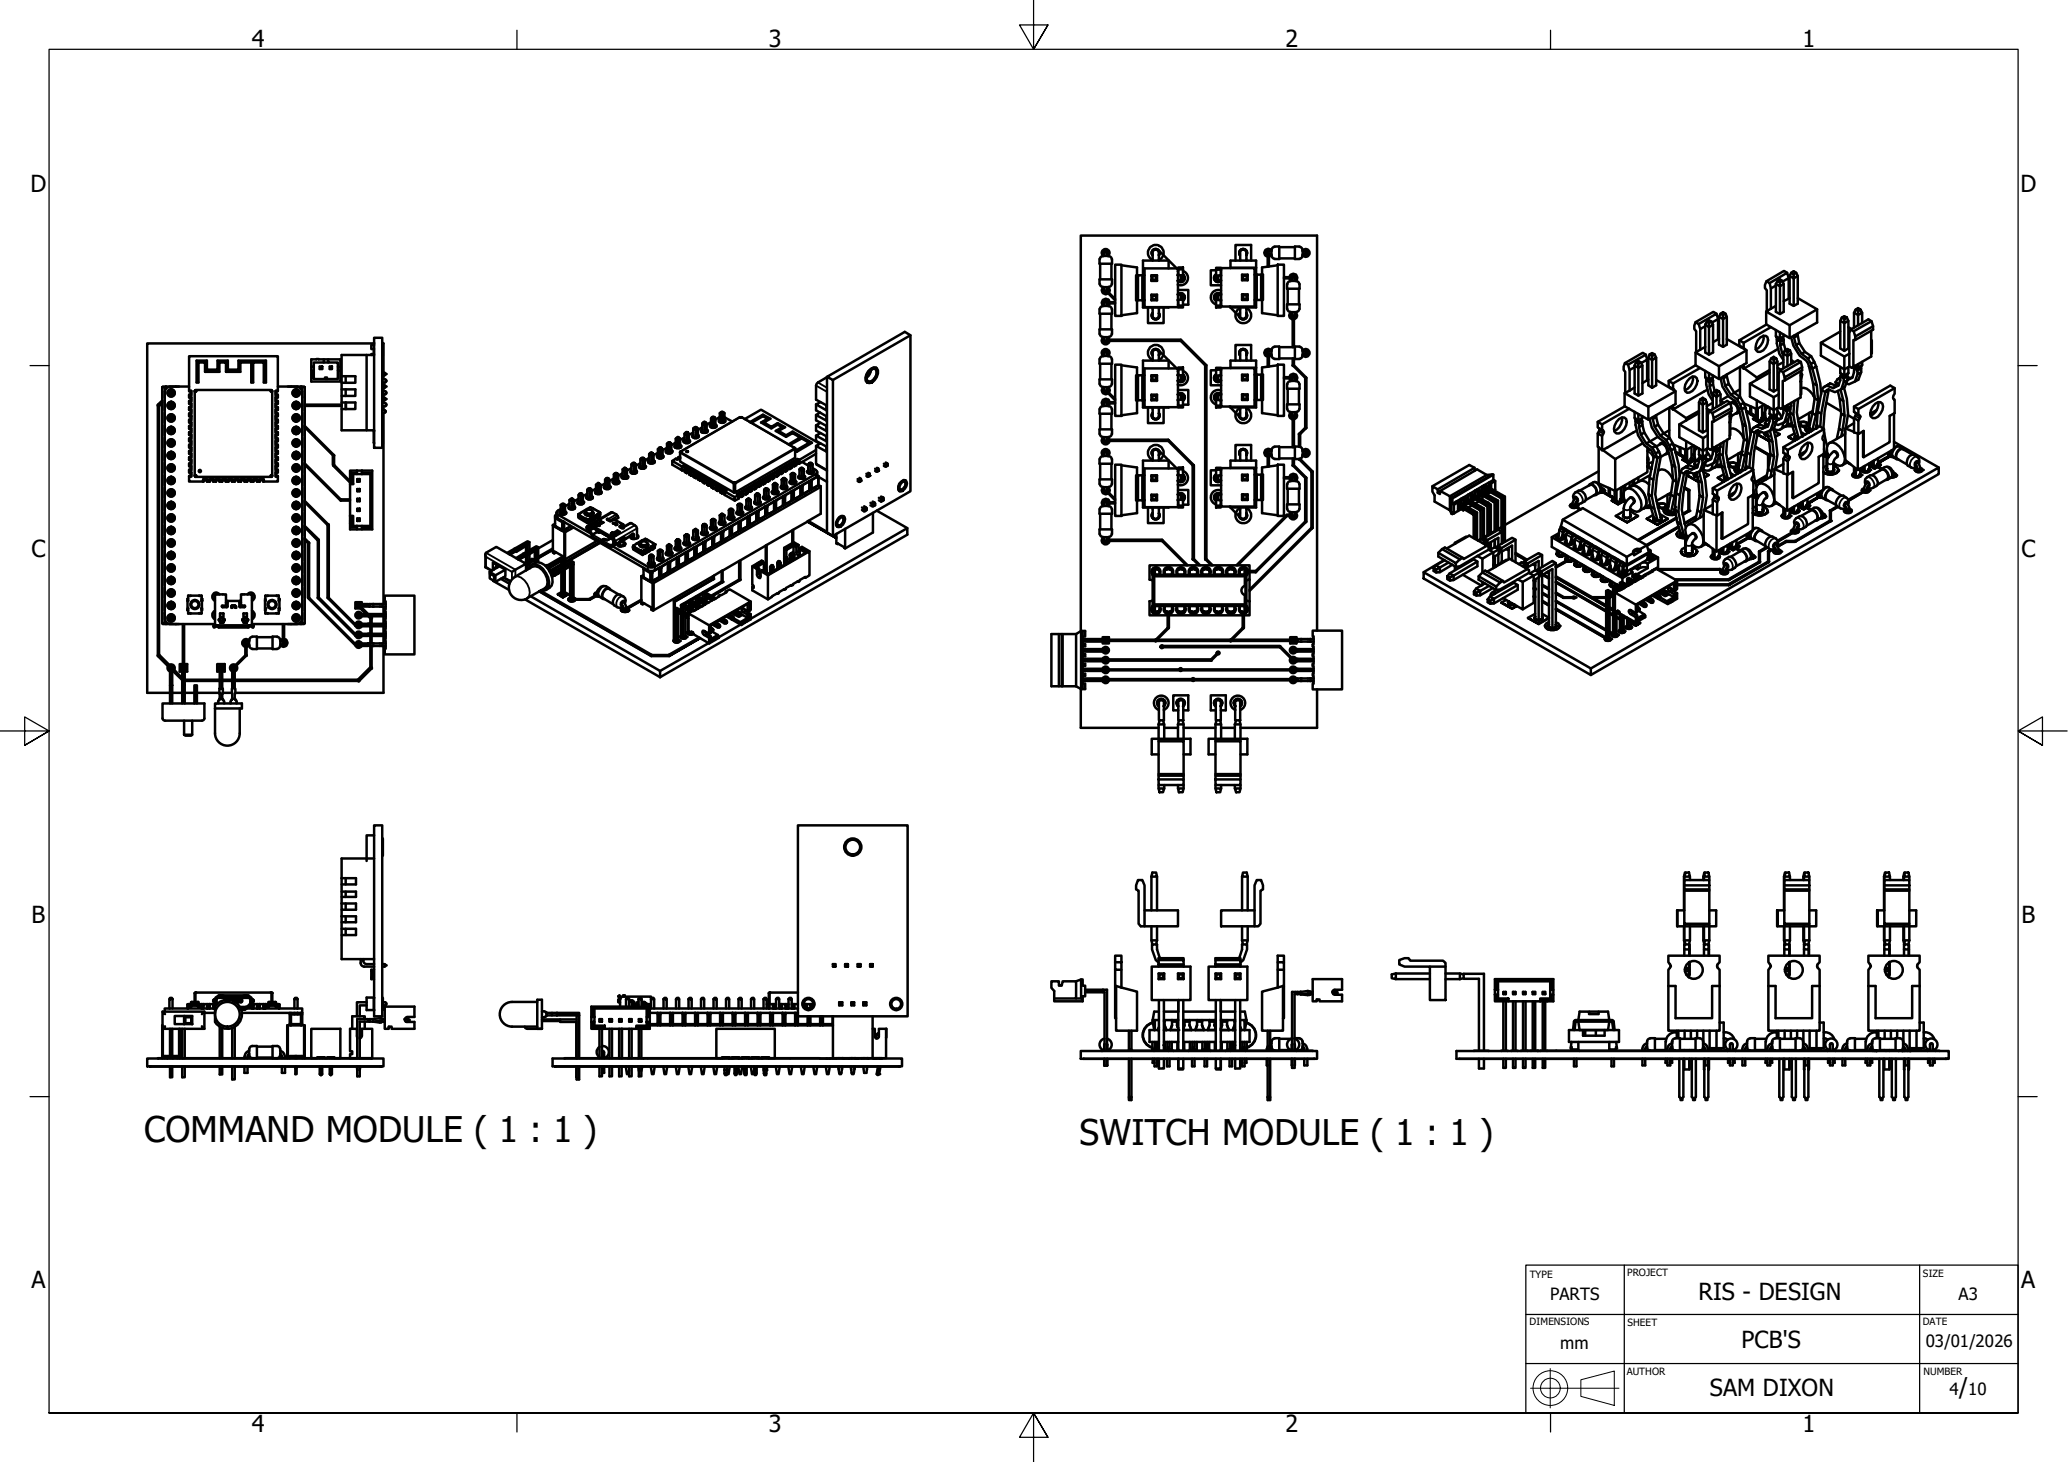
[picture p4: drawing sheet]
<svg xmlns="http://www.w3.org/2000/svg" width="420mm" height="297mm" viewBox="0 0 420 297" stroke-linecap="round" stroke-linejoin="round" font-family="sans-serif">
<defs><g id="words">
<g font-size="7.2">
<text x="29.3" y="232">COMMAND MODULE ( 1 : 1 )</text>
<text x="219.3" y="232.6">SWITCH MODULE ( 1 : 1 )</text>
</g>
<g font-size="4.8">
<text x="51.2" y="9.6">4</text>
<text x="156.2" y="9.6">3</text>
<text x="261.2" y="9.6">2</text>
<text x="366.2" y="9.6">1</text>
<text x="6.2" y="38.9">D</text>
<text x="410.5" y="38.9">D</text>
<text x="6.4" y="113.1">C</text>
<text x="410.7" y="113.1">C</text>
<text x="6.4" y="187.4">B</text>
<text x="410.7" y="187.4">B</text>
<text x="6.4" y="261.7">A</text>
<text x="410.7" y="261.7">A</text>
<text x="345.1" y="264.1">RIS - DESIGN</text>
<text x="353.8" y="273.9">PCB'S</text>
<text x="347.4" y="283.6">SAM DIXON</text>
<text x="398" y="283.4">/</text>
<text x="51.2" y="290.9">4</text>
<text x="156.2" y="290.9">3</text>
<text x="261.2" y="290.9">2</text>
<text x="366.2" y="290.9">1</text>
</g>
<g font-size="3.4">
<text x="315" y="264.1">PARTS</text>
<text x="397.9" y="264.2">A3</text>
<text x="317" y="274">mm</text>
<text x="391.3" y="273.6">03/01/2026</text>
<text x="396.1" y="283.4">4</text>
<text x="399.9" y="283.4">10</text>
</g>
<g font-size="2">
<text x="310.8" y="259.6">TYPE</text>
<text x="330.6" y="259.3">PROJECT</text>
<text x="390.7" y="259.4">SIZE</text>
<text x="310.8" y="269.3">DIMENSIONS</text>
<text x="330.6" y="269.4">SHEET</text>
<text x="390.7" y="269.3">DATE</text>
<text x="330.5" y="279.3">AUTHOR</text>
<text x="390.8" y="279.3">NUMBER</text>
</g>
</g></defs>
<!-- layer: Visible (ISO) -->
<g fill="none" stroke="#000" stroke-width=".51">
<path d="M223.4 52.6v1h2.5v-1M223.4 57.7v-.9h2.5v.9M223.5 57.7a.6 .6 0 0 0 .6 .6M223.5 53.6v3.2M224 52h1.3M224 58.3h1.3M224.1 52.1a.6 .6 0 0 0-.6 .6M224.2 52a.79 .79 0 0 1-.2-1.1 .79 .79 0 0 1 1.2 0 .79 .79 0 0 1-.1 1.1M224.2 58.3a.79 .79 0 0 0-.1 1.2 .79 .79 0 0 0 1.2 0 .79 .79 0 0 0-.1-1.2M224.3 51.7a.41 .41 0 0 1 0-.6 .41 .41 0 0 1 .6 0 .41 .41 0 0 1 0 .6M224.3 58.7a.41 .41 0 0 0 0 .6 .41 .41 0 0 0 .6 0 .41 .41 0 0 0 0-.6M224.3 59l.3 .3 .3-.3"/>
<path d="M224.3 51.4l.3-.3 .3 .3M224.3 51.4v.6M224.3 58.3v.7M224.4 51.6a.35 .35 0 0 1 0-.5 .35 .35 0 0 1 .5 0 .35 .35 0 0 1 0 .5M224.4 58.8a.35 .35 0 0 0 0 .5 .35 .35 0 0 0 .5 0 .35 .35 0 0 0 0-.5M224.9 59.3l1.7 1.7M224.9 59.2l-.1 .1M225 51.4v.6M225 58.3v.7M225 59.2l1.6 1.6M225.3 52.1a.6 .6 0 0 1 .6 .6M225.8 53.6v3.2"/>
<path d="M225.9 57.7a.6 .6 0 0 1-.6 .6M226.6 53.8h1.2v10.4h-1.2zM227.8 53.9l3.2 .4v1.6M231.2 55.9h-.4v5.1h1.7v-5.1h-.4v5.1M232.1 55.9h-.9v5.1M232.5 55.9v-1.4h6.8v7.9h-6.8v-1.4h-.3v1.5l5.2-.1M233.9 59.9l.2 .2v.7l-.2 .2zM233.9 59.9h1.2l-.2 .2h-.8M233.9 55.9l.2 .2v.7l-.2 .3zM233.9 55.9h1.2l-.2 .2h-.8M234.1 56.8h.8l.2 .3h-1.2M234.1 51.4a.67 .67 0 0 1 .7-.7 .67 .67 0 0 1 .7 .7"/>
<path d="M234.1 51.9a.79 .79 0 0 1 .7-1.3 .79 .79 0 0 1 .6 1.3M234.2 52.8a1.59 1.59 0 0 1-.6-2.4 1.59 1.59 0 0 1 2.5 0 1.59 1.59 0 0 1-.6 2.4M234.2 51.4v1.5M234.9 56.1v.7M235.1 55.9v1.2M235.1 59.9v1.1M235.5 51.4v1.5M235.5 51l.1 .6-.1 .2a.79 .79 0 0 0-.7-1.2 .79 .79 0 0 0-.7 1.2M235.5 51l3.6 3.5M237.4 54.5v-1.6h-5.2v3M239.3 59.8a.86 .86 0 0 1 1.2 .1 .86 .86 0 0 1-.2 1.2M239.3 59.9a.79 .79 0 0 1 1.2 0 .79 .79 0 0 1-.2 1.2"/>
<path d="M239.3 58.9h2.1v3h-1.1M239.3 56.9h.6M239.3 59.9h.6M239.3 55.9h.6M239.3 54.8h.1M239.3 55.7h.1M239.3 57.2h.3M239.3 55.8v.1M239.3 55.1h.1M239.4 55.9h-.1M239.4 54.3h.9v.4h-.9zM239.4 54.7v1.2"/>
<path d="M239.9 59.9h.4v1h-.4zM239.9 55.9h.4v1h-.4zM240.3 55.8a.79 .79 0 0 1 .2 1.2 .79 .79 0 0 1-1.2 0l.2 .2M240.3 55.1a1.49 1.49 0 0 1 1 1.9 1.49 1.49 0 0 1-2 .8M240.3 54.7v1.2M240.3 55.8a.86 .86 0 0 1 .2 1.2 .86 .86 0 0 1-1.2 .1M247 55.8a.86 .86 0 0 0-.2 1.2 .86 .86 0 0 0 1.3 .1M247 55.8a.79 .79 0 0 0-.1 1.2 .79 .79 0 0 0 1.2 0M247.1 56h.4v.9h-.4zM247.1 54.4h.9v.4h-.9zM247.1 59.9h.4v1h-.4zM247.1 54.9h-1.1v3.1h2.1"/>
<path d="M247.1 54.8v1.2M247.5 56h.6M247.5 56.9h.6M247.5 59.9h.6M248 55.9h.1M248 55.8l.1 .1M248 54.8v1.2M248 54.9h.1M248.1 59a1.49 1.49 0 0 0-2 .9 1.49 1.49 0 0 0 .9 1.9M248.1 59.8a.86 .86 0 0 0-1.3 .1 .86 .86 0 0 0 .2 1.2M248.1 59.7h-.3l.3 .2a.79 .79 0 0 0-1.2 0 .79 .79 0 0 0 .1 1.2M250 54.4h5.2"/>
<path d="M250 54.5v-1.6h5.2v2.9M251 52.9v-3.1h3.2v3.1M251.9 51.4a.67 .67 0 0 1 .7-.7 .67 .67 0 0 1 .6 .7M251.9 51.8a.79 .79 0 0 1 .7-1.2 .79 .79 0 0 1 .6 1.2M251.9 51.9a.79 .79 0 0 1 .7-1.3 .79 .79 0 0 1 .6 1.3M252 51.4v1.5M252.3 55.8v1.1M252.3 59.8v1.1M252.5 56.1v.7M252.5 60v.7M253.2 51.4v1.5M253.3 56.8h-.8l-.2 .1h1.2"/>
<path d="M253.5 55.8v1.1l-.2-.1v-.7zM253.5 55.8h-1.2l.2 .3h.8M253.5 59.8v1.1l-.2-.2v-.7zM253.5 59.8h-1.2l.2 .2h.8M254.9 55.8v-1.3h-6.8v7.8h6.8v-1.4M255.3 55.8v5.1h-.4v-5.1h1.7v5.1h-.4M256.2 55.8v5.1h-.9M257.6 51.7v2.5M257.6 51.7h.1M257.7 51.1l-.3 .1 .1 .4 .8 .1M257.7 51h.6M257.8 51.7v2.5"/>
<path d="M257.9 51.1a.35 .35 0 0 0-.5 .1 .35 .35 0 0 0 0 .4 .35 .35 0 0 0 .5 .1M257.9 51.1a.41 .41 0 0 0-.5 0 .41 .41 0 0 0 0 .6 .41 .41 0 0 0 .5 0M258.3 50.9a.8 .8 0 0 0-1.2-.1 .8 .8 0 0 0 0 1.2 .8 .8 0 0 0 1.2-.2M258.3 50.7v1.3M258.4 52a.6 .6 0 0 0 .6 .6M259 50.1h.9v2.5h-.9M259 50.2a.6 .6 0 0 0-.6 .6M259.6 53.8h1.3v10.4h-1.3zM259.6 53.9l-3.2 .4v1.5M259.9 50.2h3.2M259.9 52.5h3.2M260.9 56.3h1.5"/>
<path d="M261.5 57.7v1h2.5v-1M261.6 58.7v3.1M262.1 57.1h1.3M262.2 57.1a.6 .6 0 0 0-.6 .6M262.3 57.1a.8 .8 0 0 1-.1-1.2 .8 .8 0 0 1 1.2 0 .8 .8 0 0 1-.2 1.2M262.4 56.4v.2h-1.5M262.4 56.7a.41 .41 0 0 1 0-.5 .41 .41 0 0 1 .6 0 .41 .41 0 0 1 0 .5M262.4 56.5l.3-.3 .3 .3M262.4 56.4v.7M262.5 56.7a.35 .35 0 0 1 0-.5 .35 .35 0 0 1 .5 0 .35 .35 0 0 1 0 .5M263.1 56.4v.7M263.4 57.1a.6 .6 0 0 1 .6 .6"/>
<path d="M263.9 58.7v3.1M264 50.2a.6 .6 0 0 1 .6 .6M264 50.1h-.9v2.5h.9M264.6 52a.6 .6 0 0 1-.6 .6M264.6 50.9a.79 .79 0 0 1 1.2-.1 .79 .79 0 0 1 0 1.2 .79 .79 0 0 1-1.2-.2M264.7 50.7v1.3M264.7 51h.6M265 51.1a.41 .41 0 0 1 .6 0 .41 .41 0 0 1 0 .6 .41 .41 0 0 1-.6 0M265.1 51.1a.35 .35 0 0 1 .4 .1 .35 .35 0 0 1 0 .4 .35 .35 0 0 1-.4 .1M265.3 51.1l.2 .1-.1 .4-.7 .1M360.8 57.7v5.7l.8 .4 .8-.4v-5.7M360.8 57.7l.3-.6 .5-.3 .5 .3 .3 .6-.8 .5v5.6"/>
<path d="M360.8 58l-1 .6M361.1 57.1l.5 .2v.9l-.8-.5M362.1 57.1l-.5 .2M362.2 57.2l1.2-.7v4.2M363.1 55.4l-.6-.4-3.6 2.1M363.4 56.5l-.3-1.1-3.6 2.1M363.6 56.1v5.6l.8 .5 .9-.5v-5.6M363.6 56.1l.3-.7 .5-.3 .5 .3 .4 .7-.9 .5v5.6M363.9 55.4l.5 .3v.9l-.8-.5M364.9 55.4l-.5 .3M33.5 79.6v46.2M33.7 78.9h-.2v1.9"/>
<path d="M33.7 78.5h-.6l-.1 .2v48l.1 .1h.6M33.7 78.6v.1M33.7 78.6l-.2 .3M34.4 79.5h.7v.6h-.7zM34.4 79.5l.1 .1M34.5 78.5h3.9M34.5 78.6a.98 .98 0 0 0-1 1M34.5 80l-.1 .1M34.9 80l.2 .1M35.1 79.5l-.6 .1v.4h.4v-.4M36.4 78.5l-2.7 .1M38.4 79.5l.5-.1v.9h-.5v-.1"/>
<path d="M38.4 72.4h18.1v7h-.5v.9h.5v.4h-.5v.9h.5v.4h-.5v.9h.5v.3h-.5v.9h.5v.4h-.5v.9h.5v.4h-.5v.9h.5v.3h-.5v.9h.5v.4h-.5v.9h.5v.4h-.5v.9h.5v.4h-.5v.8h.5v.4h-.5v.9h.5v.4h-.5v.9h.5v.4h-.5v.9h.5v.3h-.5v.9h.5v1h-2.9v-.4h-.9v.4h-.4v-.4h-.9v.4h-.3v-.4h-.9v.4h-.4v-.4h-.9v.4h-.4v-.4h-.9v.4h-.4v-.4h-.8v.4h-.4v-.4h-.9v.4h-.4v-.4h-.9v.4h-.4v-.4h-.9v.4h-.3v-.4h-.9v.4h-2.9v-1h.5v-.9h-.5v-.3h.5v-.9h-.5v-.4h.5v-.9h-.5v-.4h.5v-.9h-.5v-.4h.5v-.8h-.5v-.4h.5v-.9h-.5v-.4h.5v-.9h-.5v-.4h.5v-.9h-.5v-.3h.5v-.9h-.5v-.4h.5v-.9h-.5v-.4h.5v-.9h-.5v-.3h.5v-.9h-.5v-.4h.5v-.9h-.5v-.4h.5v-.9h-.5zM38.4 79.5a.35 .35 0 0 1 .4 .3 .35 .35 0 0 1-.4 .4M39.6 79.4v17.3M39.6 79.4l.1 .2zM39.7 79.3h15.5M39.7 79.3l.2 .1M39.9 79.4l-.2 .2M39.9 73.3h2.1v1.8h2.2v-1.8h2.1v1.8h2.2v-1.8h5.5v4.4h-.4v-4.1h-2.2v4.1h-.3v-4.1h-2.3v2h-2.9v-2h-1.3v2h-2.9v-2h-1.4v4.1h-.4zM39.9 73.3l.4 .3M39.9 77.7l.2-.2 .2 .2M41.8 75.4l-.1 .2M42 73.3l-.3 .3"/>
<path d="M42 75.1l-.2 .2M44.2 73.3l.4 .3M44.2 75.1l.2 .2M44.4 75.4l.2 .2M46.1 75.4l-.2 .2M46.3 73.3l-.4 .3M46.3 75.1l-.2 .2M48.5 73.3l.3 .3M48.5 75.1l.1 .2M48.6 75.4l.2 .2M51.1 73.6l.1-.1 .2 .1M51.1 77.7l.1-.2 .2 .2"/>
<path d="M53.6 77.7l.2-.2 .2 .2M54 73.3l-.4 .3M55 79.4l.2 .2M55.2 79.3l-.2 .1M55.3 79.4v17.3M55.3 79.4l-.1 .2M56 79.4h.5l-.3 .1a.35 .35 0 0 0 0 .6l.3 .2h-.5zM56.5 78.5h3.9M58.5 78.5l2.7 .1M59.8 79.5h.7v.6h-.7zM59.8 79.5l.1 .1M59.9 80v-.4h.4v.4l-.5 .1"/>
<path d="M60.3 80l.2 .1M60.4 78.6a.98 .98 0 0 1 .9 1M60.5 79.5l-.2 .1M61.2 78.9h.2v1.9M61.2 78.5h.6l.1 .2v48l-.1 .1h-.6M61.2 78.6v.1M61.2 78.6l.2 .3M61.4 79.6v46.2M63.2 75.3v-2.3l1.1-.1 4.9 .1v4.5h-6v-2.2h.6v1.7h4.8v-1.7M63.8 74.5v.8M65 74.5h.5v.5h-.5zM65 74.5l.3 .2"/>
<path d="M65.2 74.7l-.2 .3M65.2 74.8l.3 .2M65.3 74.7v.1M65.5 74.5l-.2 .2M65.8 73v.6M66 77v-.3h.4v.3M66.7 73v.6h1.9v1.7h.6M66.7 73.6h-2.9v.9h-.6M67 74.5h.4v.5h-.4zM67 74.5l.2 .2M67.2 74.7l-.2 .3M67.2 74.8l.2 .2"/>
<path d="M67.2 74.7v.1M67.4 74.5l-.2 .2M68.6 74.5h.6M69.4 76.4v11h6.6M69.4 79.1h2.8v1.3h-2.8M69.4 76.4h2.8v1.4h-2.8M70.2 76.4v1.4M70.2 79.1v1.3M74.5 72.1v15.3M75.9 69.8v.3M75.9 70.9v1M76 68.6h1.7v22.4h-1.7z"/>
<path d="M76 72.1h-6.6v4.3M76 70.1h-.6v.8h.6M76 71.9h-.6v.2M76 69.7l-46.1 .1v71h4.6M77.7 77.1h.5l.3 .2-.3 .4h-.5M77.7 75.7l.6 .1 .1 .2-.1 .2h-.6M77.7 78h.1v3.5h-.1M77.7 69.7h.1v2.5h-.1M77.8 79.5h.4a.32 .32 0 0 1 .3 .3 .32 .32 0 0 1-.3 .3h-.4M77.8 78.3h.5l.1 .2-.1 .2-.5 .1M77.8 69.8h.1v5.9M77.9 76.2v.9"/>
<path d="M77.9 77.7v.6M77.9 78.8v.7M168 76.6v31.7l1.2 .6 15.8-9.1v-31.7l-1.2-.7-15.8 9.2 1.2 .6v31.7M168 76.6l-1.8 1.1-.4 .6v2.9l2.1 1.1v1.1l-2.1-1.2 .9-.5M176.6 75.3l1.1-.6 .4 .1a2.17 2.17 0 0 1-1.5 3l-.4-.1a1.95 1.95 0 0 1 .4-2.4zM176.9 75.2l.5-.3h.5a1.47 1.47 0 0 1-.2 2.2l-.5 .4-.5 .1-.4-.1a1.78 1.78 0 0 1 .6-2.3zM177 75.2l-.5 1-.4 .4M177.9 75a1.76 1.76 0 0 1-1.1 2.6l-.4-.1M178.1 74.7a2.06 2.06 0 0 0-2.2 2.7l.4 .4M185 68.1l-15.8 9.1M223.4 78v-.9h2.5v.9M223.4 72.9v1h2.5v-1"/>
<path d="M223.4 62.8v.9h2.5v-.9M223.4 67.9v-1h2.5v1M223.5 78a.6 .6 0 0 0 .6 .6M223.5 67.8a.6 .6 0 0 0 .6 .6M223.5 63.7v3.2M223.5 73.9v3.2M224 72.3h1.3M224 78.7h1.3M224 68.5h1.3M224 62.2h1.3M224.1 72.4a.6 .6 0 0 0-.6 .6M224.1 62.2a.6 .6 0 0 0-.6 .6"/>
<path d="M224.2 72.4a.79 .79 0 0 1-.2-1.2 .79 .79 0 0 1 1.2 0 .79 .79 0 0 1-.1 1.2M224.2 68.5a.79 .79 0 0 0-.2 1.2 .79 .79 0 0 0 1.2 0 .79 .79 0 0 0-.1-1.2M224.2 78.7a.79 .79 0 0 0-.1 1.1 .79 .79 0 0 0 1.2 0 .79 .79 0 0 0-.1-1.1M224.2 62.2a.8 .8 0 0 1-.1-1.2 .8 .8 0 0 1 1.2 0 .8 .8 0 0 1-.2 1.2M224.3 72a.41 .41 0 0 1 0-.6 .41 .41 0 0 1 .6 0 .41 .41 0 0 1 0 .6M224.3 61.8a.41 .41 0 0 1 0-.5 .41 .41 0 0 1 .6 0 .41 .41 0 0 1 0 .5M224.3 79.1a.41 .41 0 0 0 0 .5 .41 .41 0 0 0 .6 0 .41 .41 0 0 0 0-.5M224.3 68.9a.41 .41 0 0 0 0 .6 .41 .41 0 0 0 .6 0 .41 .41 0 0 0 0-.6M224.3 79.3l.3 .3 .3-.3M224.3 69.2l.3 .3 .3-.3M224.3 71.7l.3-.3 .3 .3M224.3 61.5l.3-.2 .3 .2"/>
<path d="M224.3 61.5v.7M224.3 68.5v.6M224.3 71.7v.6M224.3 78.7v.6M224.4 71.9a.35 .35 0 0 1 0-.4 .35 .35 0 0 1 .5 0 .35 .35 0 0 1 0 .4M224.4 61.8a.35 .35 0 0 1 0-.5 .35 .35 0 0 1 .5 0 .35 .35 0 0 1 0 .5M224.4 79.1a.35 .35 0 0 0 0 .5 .35 .35 0 0 0 .5 0 .35 .35 0 0 0 0-.5M224.4 69a.35 .35 0 0 0 0 .4 .35 .35 0 0 0 .5 0 .35 .35 0 0 0 0-.4M224.9 79.6l1.7 1.7M224.9 79.5l-.1 .1M225 69.1v.2M225 61.5v.1"/>
<path d="M225 61.5v.7M225 68.5v.6M225 71.7v.6M225 78.7v.6M225 79.5l1.6 1.6M225 69h14.9M225 61.4h1.6M225 61.6h1.6M225.3 72.4a.6 .6 0 0 1 .6 .6M225.3 62.2a.6 .6 0 0 1 .6 .6M225.8 63.7v3.2M225.8 73.9v3.2"/>
<path d="M225.9 78a.6 .6 0 0 1-.6 .6M225.9 67.8a.6 .6 0 0 1-.6 .6M226.6 74.1h1.2v10.4h-1.2zM227.8 74.2l3.2 .5v1.5M231 61v2.6l-3.2 .5M231.2 76.2h-.4v5.1h1.7v-5.1h-.4v5.1M232.1 76.2h-.9v5.1M232.5 76.2v-1.3h6.8v7.8h-6.8v-1.4h-.3v1.5l5.2-.1M233.2 62.5v3.1h3.2v-3.1M233.9 76.2l.2 .2v.7l-.2 .3zM233.9 76.2h1.2l-.2 .2h-.8M234.1 60.8h.8l.2 .2h-1.2"/>
<path d="M234.1 77.1h.8l.2 .3h-1.2M234.1 64.1a.67 .67 0 0 0 .7 .7 .67 .67 0 0 0 .7-.7M234.1 71.7a.67 .67 0 0 1 .7-.7 .67 .67 0 0 1 .7 .7M234.1 63.7a.79 .79 0 0 0 .7 1.2 .79 .79 0 0 0 .7-1.2M234.1 72.2a.79 .79 0 0 1 .7-1.3 .79 .79 0 0 1 .6 1.3M234.1 63.6a.79 .79 0 0 0 .7 1.3 .79 .79 0 0 0 .6-1.3M234.2 73.1a1.59 1.59 0 0 1-.6-2.4 1.59 1.59 0 0 1 2.5 0 1.59 1.59 0 0 1-.6 2.4M234.2 62.5v1.6M234.2 71.7v1.6M234.9 60.1v.7M234.9 76.4v.7M235.1 76.2v1.2"/>
<path d="M235.5 62.5v1.6M235.5 71.7v1.6M235.5 71.3l.1 .6-.1 .2a.79 .79 0 0 0-.7-1.2 .79 .79 0 0 0-.7 1.2M235.5 71.3l3.6 3.6M237.4 74.9v-1.6h-5.2v2.9M239.3 61v.1M239.3 61h.1M239.3 79.2h2.1v3h-1.1M239.3 76.2h.6M239.3 60.9h.6M239.3 77.3h.6M239.3 75.1l.1 .1"/>
<path d="M239.3 76h.1M239.3 77.5h.3M239.3 61.9h.1M239.3 76.1v.1M239.3 75.4h.1M239.4 76.2h-.1M239.4 62.1h.9v.4h-.9zM239.4 74.7h.9v.3h-.9zM239.4 60.9v1.2M239.4 75v1.2M239.8 69.2l.1-.1 5.1 5.1-.1 .1M239.8 69.2l5.1 5.1"/>
<path d="M239.9 69.1v.2h-14.9M239.9 76.2h.4v1.1h-.4zM240.3 76.1a.79 .79 0 0 1 .2 1.2 .79 .79 0 0 1-1.2 0l.2 .2M240.3 75.4a1.49 1.49 0 0 1 1 1.9 1.49 1.49 0 0 1-2 .9M240.3 60.9v1.2M240.3 75v1.2M240.3 76.1a.86 .86 0 0 1 .2 1.2 .86 .86 0 0 1-1.2 .1M244.9 74.2h.1M244.9 74.2v39.4M245.1 74.2v39.4M247 76.1a.86 .86 0 0 0-.2 1.2 .86 .86 0 0 0 1.3 .1M247 76.1a.79 .79 0 0 0-.1 1.2 .79 .79 0 0 0 1.2 0"/>
<path d="M247.1 76.3h.4v1h-.4zM247.1 74.7h.9v.4h-.9zM247.1 62.1h.9v.4h-.9zM247.1 75.2h-1.1v3.1h2.1M247.1 60.9v1.2M247.1 75.1v1.2M247.5 60.9l.5 .1M247.5 76.3h.6M247.5 77.3h.6M248 76.2h.1M248 76.1l.1 .1M248 60.9v1.2"/>
<path d="M248 75.1v1.2M248 61.1h.1M248 75.2h.1M248.1 61.8h-.1M248.1 79.4a1.49 1.49 0 0 0-2 .8 1.49 1.49 0 0 0 .9 1.9M248.1 61l-.1 .1M248.1 80h-.3l.3 .2a.79 .79 0 0 0-1.2 0 .79 .79 0 0 0 .1 1.2M249.8 62.3l2.1 2.1M250 74.7h5.2M250 74.8v-1.5h5.2v2.8M251 73.3v-3.2h3.2v3.2M251.9 64.1a.67 .67 0 0 0 .7 .7 .67 .67 0 0 0 .6-.7"/>
<path d="M251.9 71.7a.67 .67 0 0 1 .7-.7 .67 .67 0 0 1 .6 .7M251.9 72.1a.79 .79 0 0 1 .7-1.2 .79 .79 0 0 1 .6 1.2M251.9 72.2a.79 .79 0 0 1 .7-1.3 .79 .79 0 0 1 .6 1.3M251.9 63.6a.79 .79 0 0 0 .7 1.3 .79 .79 0 0 0 .6-1.3M252 62.6a1.59 1.59 0 0 0-.7 2.4 1.59 1.59 0 0 0 2.6 0 1.59 1.59 0 0 0-.7-2.4M252 62.5v1.6M252 71.7v1.6M252.3 76.1v1.2M252.5 76.4v.7M253.2 63.7a.79 .79 0 0 1-.6 1.2 .79 .79 0 0 1-.7-1.2l-.1 .2 .1 .6M253.2 62.5v1.6M253.2 71.7v1.6"/>
<path d="M253.3 77.1h-.8l-.2 .2h1.2M253.3 60.7h-.8l-.2 .2h1.2M253.5 76.1v1.2l-.2-.2v-.7zM253.5 76.1h-1.2l.2 .3h.8M254.9 76.1v-1.3h-6.8v7.8h6.8v-1.3M255.2 60.9v1.6h-5.2v-.2M255.3 76.1v5.2h-.4v-5.2h1.7v5.2h-.4M256.2 76.1v5.2h-.9M256.4 60.9v2.7l3.2 .5M257.6 72.1v2.4M257.6 72h.1M257.7 71.4l-.3 .2 .1 .4h.8"/>
<path d="M257.7 71.4h.6M257.8 72.1v2.4M257.9 71.4a.35 .35 0 0 0-.5 .1 .35 .35 0 0 0 0 .4 .35 .35 0 0 0 .5 .1M257.9 71.4a.41 .41 0 0 0-.5 0 .41 .41 0 0 0 0 .6 .41 .41 0 0 0 .5 0M258.3 71.2a.8 .8 0 0 0-1.2-.1 .8 .8 0 0 0 0 1.2 .8 .8 0 0 0 1.2-.2M258.3 71v1.3M258.4 72.3a.6 .6 0 0 0 .6 .6M259 70.4h.9v2.5h-.9M259 70.5a.6 .6 0 0 0-.6 .6M259.6 74.1h1.3v10.4h-1.3zM259.6 74.2l-3.2 .5v1.4M259.9 70.5h3.2"/>
<path d="M259.9 72.8h3.2M260.9 76.6h1.5M261.5 62.8v-1h2.5v1M261.5 78v1h2.5v-1M261.6 62.8a.6 .6 0 0 0 .6 .6M261.6 79v3.2M262.1 63.4h1.3M262.1 77.4h1.3M262.2 77.5a.6 .6 0 0 0-.6 .6M262.3 63.4a.79 .79 0 0 0-.2 1.2 .79 .79 0 0 0 1.2 0 .79 .79 0 0 0-.1-1.2M262.3 77.4a.8 .8 0 0 1-.1-1.2 .8 .8 0 0 1 1.2 0 .8 .8 0 0 1-.2 1.2M262.4 76.7v.2h-1.5"/>
<path d="M262.4 77.1a.41 .41 0 0 1 0-.6 .41 .41 0 0 1 .6 0 .41 .41 0 0 1 0 .6M262.4 63.8a.41 .41 0 0 0 0 .6 .41 .41 0 0 0 .6 0 .41 .41 0 0 0 0-.6M262.4 64.1l.3 .3 .3-.3M262.4 76.8l.3-.3 .3 .3M262.4 63.4v.7M262.4 76.8v.6M262.5 77a.35 .35 0 0 1 0-.5 .35 .35 0 0 1 .5 0 .35 .35 0 0 1 0 .5M262.5 63.9a.35 .35 0 0 0 0 .4 .35 .35 0 0 0 .5 0 .35 .35 0 0 0 0-.4M262.6 64.4v6.1M262.6 72.8v1.4M262.6 74.2h.2M262.6 64.4h.2"/>
<path d="M262.7 74.3l.1-.1 2.5 2.5-.1 .2M262.7 74.3l2.5 2.5M262.9 64.4v6.1M262.9 72.8v1.4M263.1 63.4v.7M263.1 76.8v.6M263.4 77.5a.6 .6 0 0 1 .6 .6M263.9 79v3.2M264 62.8a.6 .6 0 0 1-.6 .6M264 70.5a.6 .6 0 0 1 .6 .6M264 70.4h-.9v2.5h.9M264.6 72.3a.6 .6 0 0 1-.6 .6"/>
<path d="M264.6 71.3a.79 .79 0 0 1 1.2-.2 .79 .79 0 0 1 0 1.2 .79 .79 0 0 1-1.2-.1M264.7 71v1.3M264.7 71.4h.6M265 71.4a.41 .41 0 0 1 .6 0 .41 .41 0 0 1 0 .6 .41 .41 0 0 1-.6 0M265.1 71.4a.35 .35 0 0 1 .4 .1 .35 .35 0 0 1 0 .4 .35 .35 0 0 1-.4 .1M265.2 76.8h.2M265.2 76.8v10.1l.1 .1M265.3 71.4l.2 .2-.1 .4h-.7M265.4 76.8v10.1M331.1 79.4v-4.2l-.3-1.1-.7-.3-.2 .7v.7l.3 .4v4.2M332.1 74.3v5.6l.8 .5 .8-.5v-5.6M332.1 74.3l.3-.7 .5-.3 .5 .3 .3 .7-.8 .4v5.7"/>
<path d="M332.1 78.7l-1 .7M332.1 74.6l-1 .6M332.4 73.6l.5 .3v.8l-.8-.4M333.4 73.6l-.5 .3M333.4 73.8l1.2-.7v4.2M334.4 72.1l-.6-.4-3.7 2.1M334.6 73.1l-.2-1-3.6 2M334.6 77.3l-.9 .5M334.9 72.7v5.6l.8 .5 .8-.5v-5.6M334.9 72.7l.3-.7 .5-.3 .5 .3 .3 .7-.8 .4v5.7M334.9 77.1l-.3 .2M335.2 72l.5 .3v.8l-.8-.4"/>
<path d="M336.2 72l-.5 .3M336.5 77.2l3.9 2.3-5.5 3.2-4.8-2.8 1-.5M339 77.4v1.1l.9 .5M339.3 78.7v.2M340.4 79.5v2.6l-5.5 3.2-4.8-2.8v-2.6M343.3 76.9l.6-.4h.5a1.56 1.56 0 0 1 0 2.4l-.5 .5-.6 .3-.5 .1a1.56 1.56 0 0 1 0-2.3zM343.9 76.5a2.52 2.52 0 0 1-1.6 2.8M344.5 74.2l-5.5 3.2 .9 .5M344.5 71.6v2.6M345.4 74.8l-5.5 3.1v1.1l.3 .4M345.4 71v-4.1l-.3-1.1-.6-.3-.3 .7v.7l.4 .4v4.3M346.5 66v5.6l.7 .5 .8-.5v-5.6"/>
<path d="M346.5 66l.3-.7 .4-.2 .5 .2 .3 .7-.8 .5v5.6M346.5 70.5l-1.1 .5M346.5 66.3l-1.1 .6M346.5 75.4v1.2M346.6 77.3l.7 .3M346.7 77.2a5.1 5.1 0 0 0 1.3 4.3M346.8 65.3l.4 .3v.9l-.7-.5M346.9 79.2l-7 4v-.8M347.2 77.1l.8-.5-.3 .7-.5 .2zM347.2 75.8v1.3l-.7-.5 .3 .7 .4 .2M347.3 77.6l.7-.3v.8l-.7 .4zM347.3 78.5l.4 1.5"/>
<path d="M347.7 65.3l-.5 .3M347.8 77.1l.2 .2M347.9 65.5l1.2-.7v4.1M348 76.3v.3M348 78.1l.4 1.3M348.2 79.7l-.5 .3 .3 .4M348.3 79.5l.4-.3 .5 .3-.5 .3v.8l.9-.5-.4-.6M348.7 63.7l-.6-.3-3.6 2.1M348.7 79.8l-.4-.3-.3 .6 .7 .5v2.1M349.1 64.8l-.4-1.1-3.6 2.1M349.1 68.9l-1.1 .6M349.2 64.4v5.6l.9 .5 .7-.5v-5.6"/>
<path d="M349.2 64.4l.4-.7 .5-.3 .5 .3 .2 .7-.7 .4v5.7M349.2 68.8l-.1 .1M349.2 74.4v2.6M349.6 63.7l.5 .3v.8l-.9-.4M349.6 76.8l.3 1.7 1.3 2.1 1.4 1 .6 1.2M350.1 76.9l.4 1.5M350.6 63.7l-.5 .3M350.8 68.9l4 2.3-5.6 3.2-4.7-2.8 .9-.6M350.8 76.1v.3l-.7 .5v-.4M350.8 76.4l.4 1.6M353.4 69.1v1.1l.9 .5M353.5 79.1l-1.1 .7-1.2-1.8-.7 .4 1.2 1.8"/>
<path d="M353.5 74.5v6.1M353.6 70.4l.1 .1M353.7 74.4l.6 .5M354.4 74.9l2.5 1.8M354.8 71.2v2.6l-5.6 3.2-4.7-2.8M355.5 78v2.6l4.9 2.7 1-.5 .4 .2 .4-.1M356.9 76.7v.4M357.6 68.6l.7-.4h.5a1.61 1.61 0 0 1 0 2.3l-.5 .7-.7 .3h-.5a1.71 1.71 0 0 1 0-2.4zM358.3 68.2a2.52 2.52 0 0 1-1.6 2.8M358.8 66l-5.4 3.1 .9 .5M359.5 75.7l-4 2.3 4.9 2.7M359.5 73.5v5.6l.9 .5 .7-.5v-5.6"/>
<path d="M359.5 75.2l-2.6 1.5M359.8 62.7v-4.1l-.3-1.1-.6-.4-.3 .8v.6l.4 .5v4.2M359.8 66.5l-5.5 3.1v1.1l.3 .3M359.9 72.8l.5-.3 .5 .3-.5 .3v.9l.7-.5-.2-.7M360.4 73.1l-.5-.3-.4 .7 .9 .5v5.6M360.8 62.2l-1 .5M360.8 67v1.3M361 68.9l.7 .5M361.1 68.9a5.1 5.1 0 0 0 1.2 4.2M361.1 74.7l.7 .4M361.3 70.9l-7 4v-.8M361.6 68.8l.8-.5-.3 .6-.5 .4z"/>
<path d="M361.6 67.5v1.3l-.8-.5 .3 .6 .5 .4M361.7 69.4l.7-.5v.9l-.7 .4zM361.7 70.2l.4 1.5M362.2 68.8l.2 .1M362.3 71.9v3M362.3 73.6l-1.2 .6M362.4 68v.3M362.4 69.8l.4 1.3M362.5 71.5l-.4 .2 .2 .4M362.6 76.7v.6l3.5-2.1-.2-1.7-.6-.3-3.7 2-.2 .8v4.1M362.6 71.2l.6-.3 .5 .3-.5 .3v.8l.7-.4-.2-.7M363.2 71.5l-.6-.3-.3 .7 .9 .4v2.1"/>
<path d="M363.4 60.7l-1 .5M363.6 66.1v2.6M363.6 60.6l-.2 .1M363.9 68.6l.5 1.6 1.2 2 1.4 1.1 .5 1.2M363.9 71.9v2M363.9 73.1l.7 .5M364.5 68.6l.4 1.5M365.3 60.6l3.9 2.3-5.6 3.2-4.8-2.8 1-.6M365.3 67.8v.4l-.8 .4v-.4M365.3 68.2l.3 1.5M365.8 75.5v5.3l-3.6 2.1v-5.5l.4-.1M365.8 77.5h.2l-.2 .1"/>
<path d="M365.9 73.5l-3.6 2.1-.7-.4M365.9 75.4l.2 .7-.3 .2M366 77.5v2.6l-.2 .1M366 78.9a2.15 2.15 0 0 1 2.2 1.2l.5 .7M366.1 74.6l-3.5 2.1-.3-1.1M366.1 76.1l-.2 1.4M366.7 71.5l-1.1-1.8-.7 .4 1.1 1.8M367.5 74.5l.7 .4 .9 3.4-.7-.4zM367.9 73.9l.7-.4 .4 1-.8 .4zM368 72.4l-1.3-.9-.7 .4 1.3 .9M368.4 77.9l.3 3 .7 .4-.3-3M368.6 73.5l-.6-1.1-.7 .4 .6 1.1"/>
<path d="M369 74.5l.8 3.4 .2 2.2M369.2 62.9v2.6l-5.6 3.2-4.8-2.8v-2.6M370 69.6v2.6l4.7 2.8 1-.5 .5 .2 .4-.2M370.1 79.2l.7 .5-.8 4.4M370.1 79.2l-.8 4.4M370.5 78.7l1.4-.8-1.4 .8-.4 .5M371.5 79.2l-.8 4.4-.2 3.5M371.9 77.9l1.2 .5-.7 .5-1.2-.6M372.9 77.6l.7 .4M372.9 77.6l.2 .8 .5-.2M373.3 77.1l.6-.3-.6 .3-.4 .5M373.4 79.4l.4 1.6"/>
<path d="M373.9 67.4l-3.9 2.2 4.7 2.8M373.9 65.2v5.6l.8 .5 .8-.5v-5.6M373.9 75.8l.8 .4v.6l-.5-.4zM373.9 74.5v1.3M373.9 76.4l.7 .4M374 79.2l.5 2.3M374.1 79.1l-1.3 .6-1.4-.6-.6 .6 .8-.5M374.1 76.3l-.2 .1v.9l-.4 1-1.1 .6M374.2 64.5l.5-.3 .5 .3-.5 .3v.8l.8-.4-.3-.7M374.6 76.8l.7-.4v.9l-.7 .3zM374.6 78.8l.6 2.2 .3 3.1-.5 2.8M374.7 64.8l-.5-.3-.3 .7 .8 .4v5.7"/>
<path d="M374.7 72.4v3.8l.8-.4M375.2 76.4h.1M375.3 76.6l.6 .2-.6 .3M375.3 77.3l-.5 1.4-.7 .4 .5-1.5M375.5 66.5l.7 .4M375.5 75.8l-.3 .6-.5 .4M375.5 74.6v1.2M375.7 71.9l-1 .5M375.7 71.9v2.6M376.4 76.6l-.5 .2M376.7 74.9l.7 .3v.9l.7-.5v-.7l-.7 .3M376.7 63.5v3"/>
<path d="M376.9 77.5l-1.3 .6-.5-.3M376.9 68.4v.7l3.7-2.1v-.7l-.4-1-.6-.4-3.6 2.1-.3 .7v4.2M376.9 74.3l.6 .4v.4l-.5-.2-.2-.5M376.9 74.7l-.2 .2v.7l-.3 1.2-1.1 .4M377 62.9l.5-.3 .5 .3-.5 .3v.8l.8-.5-.3-.6M377.5 63.2l-.5-.3-.3 .6 .8 .5v2.1M377.5 74v.7l.8-.5M378 74.8l.1 .1M378.1 75.6l-.5 1.5-.7 .4 .5-1.4M378.3 74.2l-.3 .7-.5 .2M378.3 63.5v2.1M378.3 73.5v.7"/>
<path d="M380.2 67.2v5.2l-3.6 2.1v-5.4h.3M380.2 69.1l.1 .1-.1 .1M380.2 65.3l-3.6 2-.6-.3M380.3 69.2v2.6l-.1 .1M380.6 66.3l-3.7 2.1-.3-1.1M384.9 78.9v1.1a.99 .99 0 0 0-.2 1.1l.2 .1v2.7l-1 .6v5.3l-5.2 3.1M32.1 82.4l.1-.2 .2 .2M32.1 82.3v50.8M32.1 82.3v.2h.2M32.3 82.3v50.8M33 81.4l-.9 .8M33 81.8l-.7 .7"/>
<path d="M33.5 81.3v2.1M33.5 83.9v2M33.5 86.4v2M33.5 88.9v2.1M33.5 91.5v2M33.5 94v2.1M33.5 96.6v2M33.5 99.1v2M34.4 82h.7v.7h-.7zM34.4 84.6h.7v.6h-.7zM34.4 87.1h.7v.6h-.7zM34.4 89.6h.7v.7h-.7z"/>
<path d="M34.4 92.2h.7v.6h-.7zM34.4 94.7h.7v.7h-.7zM34.4 97.3h.7v.6h-.7zM34.4 99.8h.7v.6h-.7zM34.4 82l.1 .2M34.4 84.6l.1 .1M34.4 87.1l.1 .1M34.4 89.6l.1 .2M34.4 92.2l.1 .1M34.4 94.7l.1 .2M34.4 97.3l.1 .1M34.4 99.8l.1 .1"/>
<path d="M34.5 82.5l-.1 .2M34.5 85.1l-.1 .1M34.5 87.6l-.1 .1M34.5 90.2l-.1 .1M34.5 92.7l-.1 .1M34.5 95.2l-.1 .2M34.5 97.8l-.1 .1M34.9 85.1l.2 .1M34.9 82.5l.2 .2M34.9 87.6l.2 .1M34.9 90.2l.2 .1M34.9 92.7l.2 .1"/>
<path d="M34.9 95.2l.2 .2M34.9 97.8l.2 .1M35.1 82l-.6 .2v.3h.4v-.3M35.1 84.6l-.6 .1v.4h.4v-.4M35.1 87.1l-.6 .1v.4h.4v-.4M35.1 89.6l-.6 .2v.4h.4v-.4M35.1 92.2l-.6 .1v.4h.4v-.4M35.1 94.7l-.6 .2v.3h.4v-.3M35.1 97.3l-.6 .1v.4h.4v-.4M35.1 99.8l-.6 .1v.4h.4v-.4M38.4 94.7h.5v.9h-.5v-.2M38.4 93.5l.5-.1v.9h-.5v-.1"/>
<path d="M38.4 92.2l.5-.1v.9h-.5v-.1M38.4 90.9h.5v.8h-.5v-.1M38.4 89.6h.5v.9h-.5v-.2M38.4 88.4l.5-.1v.9h-.5v-.1M38.4 87.1l.5-.1v.9h-.5v-.1M38.4 85.8h.5v.9h-.5v-.2M38.4 83.3l.5-.1v.9h-.5v-.1M38.4 82h.5v.9h-.5v-.2M38.4 80.8l.5-.1v.9h-.5v-.1M38.4 96l.5-.1v.9h-.5v-.1M38.4 94.7a.35 .35 0 0 1 .4 .4 .35 .35 0 0 1-.4 .3M38.4 93.5a.35 .35 0 0 1 .4 .3 .35 .35 0 0 1-.4 .4"/>
<path d="M38.4 92.2a.35 .35 0 0 1 .4 .3 .35 .35 0 0 1-.4 .4M38.4 90.9a.35 .35 0 0 1 .4 .4 .35 .35 0 0 1-.4 .3M38.4 89.6a.35 .35 0 0 1 .4 .4 .35 .35 0 0 1-.4 .3M38.4 88.4a.35 .35 0 0 1 .4 .3 .35 .35 0 0 1-.4 .4M38.4 87.1a.35 .35 0 0 1 .4 .4 .35 .35 0 0 1-.4 .3M38.4 85.8a.35 .35 0 0 1 .4 .4 .35 .35 0 0 1-.4 .3M38.4 84.6a.35 .35 0 0 1 .4 .3 .35 .35 0 0 1-.4 .4M38.4 83.3a.35 .35 0 0 1 .4 .3 .35 .35 0 0 1-.4 .4M38.4 82a.35 .35 0 0 1 .4 .4 .35 .35 0 0 1-.4 .3M38.4 80.8a.35 .35 0 0 1 .4 .3 .35 .35 0 0 1-.4 .4M38.4 96a.35 .35 0 0 1 .4 .3 .35 .35 0 0 1-.4 .4M38.9 84.5v.9h-.5v-.1"/>
<path d="M38.9 84.5l-.5 .1M39.6 96.6h.1l-.1 .1zM39.7 96.9h15.5M39.7 96.5l.2 .2M39.9 96.7l-.2 .2M41.3 97.8v-.4h.9v.4h-.2M41.3 97.9a.35 .35 0 0 1 .4-.4 .35 .35 0 0 1 .3 .4M42.6 97.8l-.1-.4h.9v.4h-.1M42.6 97.9a.35 .35 0 0 1 .4-.4 .35 .35 0 0 1 .3 .4M43.9 97.8l-.1-.4h.9v.4h-.1M43.9 97.9a.35 .35 0 0 1 .3-.4 .35 .35 0 0 1 .4 .4M45.1 97.8v-.4h.9v.4h-.2"/>
<path d="M45.1 97.9a.35 .35 0 0 1 .4-.4 .35 .35 0 0 1 .3 .4M46.4 97.8v-.4h.8v.4h-.1M46.4 97.9a.35 .35 0 0 1 .4-.4 .35 .35 0 0 1 .3 .4M47.7 97.8l-.1-.4h.9v.4h-.1M47.7 97.9a.35 .35 0 0 1 .3-.4 .35 .35 0 0 1 .4 .4M49 97.8l-.1-.4h.9v.4h-.1M49 97.9a.35 .35 0 0 1 .3-.4 .35 .35 0 0 1 .4 .4M50.2 97.8v-.4h.9v.4h-.2M50.2 97.9a.35 .35 0 0 1 .4-.4 .35 .35 0 0 1 .3 .4M51.5 97.8l-.1-.4h.9v.4h-.1M51.5 97.9a.35 .35 0 0 1 .3-.4 .35 .35 0 0 1 .4 .4M52.8 97.8l-.1-.4h.9v.4h-.1"/>
<path d="M52.8 97.9a.35 .35 0 0 1 .3-.4 .35 .35 0 0 1 .4 .4M55 96.7l.2 .2M55.2 96.5l-.2 .2M55.2 96.6l.1 .1zM56 95.9h.5l-.3 .1a.35 .35 0 0 0 0 .6l.3 .2h-.5zM56 94.7h.5l-.3 .1a.35 .35 0 0 0 0 .6l.3 .2h-.5zM56 93.4h.5l-.3 .1a.35 .35 0 0 0 0 .6l.3 .2h-.5zM56 92.1h.5l-.3 .1a.35 .35 0 0 0 0 .6l.3 .2h-.5zM56 90.9h.5l-.3 .1a.35 .35 0 0 0 0 .6l.3 .1h-.5zM56 89.6h.5l-.3 .1a.35 .35 0 0 0 0 .6l.3 .2h-.5zM56 88.3h.5l-.3 .1a.35 .35 0 0 0 0 .6l.3 .2h-.5zM56 87h.5l-.3 .2a.35 .35 0 0 0 0 .6l.3 .1h-.5z"/>
<path d="M56 85.8h.5l-.3 .1a.35 .35 0 0 0 0 .6l.3 .2h-.5zM56 84.5h.5l-.3 .1a.35 .35 0 0 0 0 .6l.3 .2h-.5zM56 83.2h.5l-.3 .1a.35 .35 0 0 0 0 .6l.3 .2h-.5zM56 82h.5l-.3 .1a.35 .35 0 0 0 0 .6l.3 .2h-.5zM56 80.7h.5l-.3 .1a.35 .35 0 0 0 0 .6l.3 .2h-.5zM59.8 99.8h.7v.6h-.7zM59.8 97.3h.7v.6h-.7zM59.8 94.7h.7v.7h-.7zM59.8 92.2h.7v.6h-.7zM59.8 89.6h.7v.7h-.7zM59.8 87.1h.7v.6h-.7zM59.8 84.6h.7v.6h-.7z"/>
<path d="M59.8 82h.7v.7h-.7zM59.8 99.8l.1 .1M59.8 97.3l.1 .1M59.8 94.7l.1 .2M59.8 92.2l.1 .1M59.8 89.6l.1 .2M59.8 87.1l.1 .1M59.8 84.6l.1 .1M59.8 82l.1 .2M59.9 97.8v-.4h.4v.4l-.5 .1M59.9 95.2v-.3h.4v.3l-.5 .2M59.9 92.7v-.4h.4v.4l-.5 .1"/>
<path d="M59.9 90.2v-.4h.4v.4l-.5 .1M59.9 87.6v-.4h.4v.4l-.5 .1M59.9 85.1v-.4h.4v.4l-.5 .1M59.9 82.5v-.3h.4v.3l-.5 .2M60.3 97.8l.2 .1M60.3 95.2l.2 .2M60.3 92.7l.2 .1M60.3 90.2l.2 .1M60.3 87.6l.2 .1M60.3 85.1l.2 .1M60.3 82.5l.2 .2M60.5 99.8l-.2 .1"/>
<path d="M60.5 97.3l-.2 .1M60.5 94.7l-.2 .2M60.5 92.2l-.2 .1M60.5 89.6l-.2 .2M60.5 87.1l-.2 .1M60.5 84.6l-.2 .1M60.5 82l-.2 .2M61.4 99.1v2M61.4 96.6v2M61.4 94v2.1M61.4 91.5v2M61.4 88.9v2.1"/>
<path d="M61.4 86.4v2M61.4 83.9v2M61.4 81.3v2.1M61.9 86.8l5.8 5.7h.2M61.9 86.5l5.9 5.9M61.9 94.2l7.4 7.3M61.9 94.4l7.3 7.2M61.9 82.2h7.5M61.9 82.5h7.5M67.6 92.5v2M67.7 94.5h.2M67.7 92.6l.2-.1v2"/>
<path d="M67.8 94.4l3.3 3.4M67.9 94.4l-.2 .2 3.4 3.4M69.4 81.8h2.8v1.3h-2.8M70.2 81.8v1.3M70.3 81.8v1.3M71.1 98.3h.4M71.5 96.1l.3 .2v2h-.3zM71.5 96.1h1v.2h1M71.8 96.3h.7M72.5 95.6h-1.4v9.2M72.5 95.6h3.1v12h-2.1v-.5h2v-11M72.5 95.6v.5"/>
<path d="M72.6 99.4h.5v.4h-.5zM72.6 97.3l.1 .2M72.6 99.4h.1M72.7 97.5h.3v.2h-.3zM72.7 97.7l-.1 .1h.5v-.5h-.5v.5M72.7 99.4h.3v.3h-.3zM72.7 99.7l-.1 .1M73 97.7l.1 .1M73 99.7l.1 .1M73.1 97.3l-.1 .2M73.1 99.4h-.1M73.5 95.6v.7"/>
<path d="M73.5 96.1h2l-.3 .2h-1.7M75.2 96.3v10.6l.3 .2M76 87.6v2.4M77.7 81.9h.5a.32 .32 0 0 1 .3 .3 .32 .32 0 0 1-.3 .3h-.5M77.7 83.3h.4l.3 .3-.1 .2-.6 .1M77.7 87.6h.1v2.4h-.1M77.8 80.8l.5 .1 .1 .2-.1 .2h-.5M77.9 80.1v.7M77.9 81.3v.6M77.9 82.5v.8M77.9 83.9v38.8M119.5 99.3l-.2 .2"/>
<path d="M119.8 99.4v.3l-.5-.2v1.7M120 99.3l-.2 .1-.3-.1 .3-.1 .4 .3M121.1 99.9v.2l.2 .2h.5l.2-.2v-.2M121.1 99.7l-.2 .2 .1 .4 .3 .1 .9-.1v-.4l-.2-.2M121.1 99.2l-.9 .6M121.3 98.3l-.2 .2M121.5 98.4v.3l-.4-.2v1.6M121.8 98.3l-.3 .1-.2-.1 .2-.2 .5 .4M122.9 98.9v.2l.3 .1 .6-.1v-.2M122.9 98.7l-.2 .2v.3l.4 .2h.5l.4-.2 .1-.3-.3-.2M122.9 98.2l-.9 .5M123.1 97.2l-.2 .3"/>
<path d="M123.4 97.3v.4l-.5-.2v1.6M123.6 97.2l-.2 .1-.3-.1 .3-.1 .4 .4M123.8 99.1v-1.6l-.4 .2v1.6M124.7 97.8v.2l.3 .2h.3l.3-.2v-.2M124.7 97.6l-.2 .3 .4 .4h.5l.4-.1 .1-.3-.3-.3M124.7 97.2l-.9 .5M124.9 96.2l-.2 .2M125.2 96.3v.3l-.5-.2v1.7M125.4 96.2l-.2 .1-.3-.1 .3-.1 .4 .3M125.6 98.1v-1.7l-.4 .2v1.6M126.5 96.8v.2l.2 .2 .7-.2v-.2M126.5 96.6l-.3 .2a.9 .9 0 0 0 1.4 .3v-.3l-.2-.2"/>
<path d="M126.5 96.1l-.9 .6M126.7 95.2l-.2 .2M126.9 95.3v.3l-.4-.2v1.6M127.2 95.2l-.3 .1-.2-.1 .2-.2 .5 .4M127.4 97v-1.6l-.5 .2v1.6M128.3 95.7v.3l.3 .1 .6-.1v-.3M128.3 95.6l-.2 .2v.3l.4 .2 .8-.2 .1-.3-.2-.2M128.3 95.1l-.9 .5M128.5 94.1l-.2 .2M128.8 94.2v.4l-.5-.3v1.7M129 94.1l-.2 .1-.3-.1 .3-.1 .4 .3M129.2 96v-1.7l-.4 .3v1.6"/>
<path d="M130.1 94.7v.2l.3 .2h.3l.3-.2v-.2M130.1 94.5l-.2 .3v.2l.4 .2h.5l.3-.2 .2-.2-.3-.3M130.1 94.1l-.9 .5M130.3 93.1l-.2 .2M130.6 93.2v.3l-.5-.2v1.7M130.8 93.1l-.2 .1-.3-.1 .3-.2 .4 .4M131 95v-1.7l-.4 .2v1.6M131.9 93.6v.3l.2 .2 .7-.2v-.3M131.9 93.5l-.3 .2 .2 .3 .3 .2 .9-.2v-.3l-.2-.2M131.9 93l-.9 .6M132.1 92.1l-.2 .2M132.3 92.2v.3l-.4-.2v1.6"/>
<path d="M132.6 92.1l-.3 .1-.2-.1 .2-.2 .5 .4M132.8 93.9v-1.6l-.5 .2v1.6M133.7 92.6v.3l.2 .1 .7-.1v-.3M133.7 92.4l-.2 .3v.2l.4 .2 .8-.2 .1-.2-.2-.3M133.7 92l-.9 .5M133.9 91l-.2 .2M134.1 91.1v.4l-.4-.3v1.7M134.4 91l-.3 .1-.2-.1 .2-.1 .5 .3M134.6 92.9v-1.7l-.5 .3v1.6M135.5 91.6l-.1 .2 .4 .2h.3l.3-.2v-.2M135.5 91.4l-.2 .3v.2l.4 .2h.5l.3-.2 .2-.2-.3-.3M135.5 91l-.9 .5"/>
<path d="M135.7 90l-.2 .2M136 90.1v.3l-.5-.2v1.7M136.2 90l-.2 .1-.3-.1 .3-.2 .4 .4M136.4 91.9v-1.7l-.4 .2v1.6M136.6 93.6v.8l2 1.2v-.7M137.3 90.5v.3l.2 .2h.4l.3-.2v-.3M137.3 90.4l-.3 .2 .1 .3 .4 .1 .9-.1v-.3l-.2-.2M137.3 89.9l-.9 .6M137.5 88.9l-.2 .2M137.7 89.1v.3l-.4-.3v1.7M137.9 92.9v.3M138 88.9l-.3 .2-.2-.2 .2-.1 .5 .3"/>
<path d="M138.2 90.8v-1.7l-.5 .3v1.6M138.2 91.9v.1M138.2 92v1.8l10.9 6.3M138.2 92.7l-.3 .2 .3 .1-.3-.1M138.2 91.8v.2M138.2 91.8v.1M138.2 91.9h.1M138.4 91.7v.2h-.2M138.4 91.7v.1M138.4 91.7l-.2 .1M138.4 91.8l-.2 .1M138.6 95.6h.5"/>
<path d="M138.6 94.9l.4-.1 .2 .1-.1 .2M138.6 94.9v.7M139.1 89.5v.3l.2 .1 .7-.1v-.3M139.1 89.3l-.3 .3a.75 .75 0 0 0 .7 .5 .75 .75 0 0 0 .7-.5l-.2-.3M139.1 88.9l-.9 .5M139.3 87.9l-.2 .2M139.4 91.7l.1-.1 .3 .1v.1zM139.4 91.7h.4M139.5 88v.4l-.4-.3v1.7M139.5 95.4l-.1 .7-.2-.2-.1-.8 .1 .8v-.7l.3-.2-.6-.4-.3 .2v.8M139.5 96.1h.5M139.5 95.4h.6l-.1 .3"/>
<path d="M139.5 95.4v.7M139.8 87.9l-.3 .1-.2-.1 .2-.2 .5 .4M140 89.8v-1.7l-.5 .3v1.6M140.4 95.9l-.1 .7-.2-.2-.1-.7 .1 .7v-.7l.3-.2-.6-.3-.4 .1 .1 .8M140.4 96.6h.5M140.4 95.9l.4-.1 .2 .2-.1 .2M140.4 95.9v.7M140.8 88.5v.2l.4 .2h.3l.3-.2v-.2M140.8 88.3l-.1 .3v.2l.4 .2 .8-.2 .1-.2-.2-.3M140.8 87.9l-.8 .5M141.1 86.9l-.3 .1M141.4 87v.3l-.6-.3v1.8"/>
<path d="M141.4 96.4h-.2v.7l-.2-.1-.1-.8 .1 .8v-.8l.3-.2-.6-.3-.4 .2 .1 .7M141.4 97.1h-.2v-.7l.4-.2 .6 .4-.3 .2v.7l-.1-.1v-.7l.1 .1v.7l.3 .1M141.4 97.1h.4M141.4 96.4l.5 .1-.1 .2M141.4 96.4v.7M141.5 86.9l-.1 .1-.3-.1 .3-.2 .4 .3M141.8 88.8v-1.8l-.4 .3v1.6M142.2 97.6v-.7l.3-.2 .6 .4-.3 .2v.7l-.1-.8 .1 .8 .3 .2M142.2 97.6h.1M142.2 97.6h.5M142.2 97l.4-.1 .2 .1-.1 .2M142.2 97v.6"/>
<path d="M142.7 87.4v.3l.2 .2h.4l.3-.2v-.3M142.7 87.3l-.3 .2 .1 .3 .4 .1 .8-.1 .1-.3-.2-.2M142.7 86.8l-.9 .6M142.9 85.8l-.2 .2M143.1 98.2v-.8l.3-.2 .6 .4-.3 .2v.7l-.1-.8 .1 .8 .3 .2M143.1 98.2h.1M143.1 86v.3l-.4-.3v1.7M143.1 98.2h.5M143.1 97.5l.3-.1 .3 .1-.1 .2M143.1 97.5v.7M143.4 85.8l-.3 .2-.2-.2 .2-.2 .5 .4M143.6 87.7v-1.7l-.5 .3v1.6"/>
<path d="M144 98.7v-.8l.3-.2 .6 .4-.3 .2v.7l-.1-.8 .1 .8 .2 .2M144 98.7h.1M144 98.7h.5M144 98l.3-.1 .3 .1-.1 .2M144 98v.7M144.5 86.4v.3l.2 .1 .7-.1v-.3M144.5 86.2l-.3 .3 .5 .4h.5l.3-.2 .1-.2-.2-.3M144.5 85.8l-.9 .5M144.7 84.8l-.2 .2M144.8 99.2v-.8l.4-.1 .6 .3-.3 .2v.8l-.1-.8 .1 .8 .2 .1M144.8 99.2h.1M144.9 84.9v.4l-.4-.3v1.7"/>
<path d="M144.9 99.2h.5M144.9 98.5h.6l-.1 .3M144.9 98.5v.7M144.9 98.5l-.1 .7M145.2 84.8l-.3 .1-.2-.1 .2-.2 .5 .4M145.4 86.7v-1.7l-.5 .3v1.6M145.7 99.7h.1M145.8 99.7h.5M145.8 99l.4-.1 .2 .2-.1 .2M145.8 99l-.1 .7M145.8 99v.7M146.2 85.4v.2l.3 .2h.4l.3-.2v-.2"/>
<path d="M146.2 85.2l-.2 .3 .1 .2 .4 .2 .8-.2 .1-.2-.2-.3M146.2 84.8l-.8 .5M146.5 83.7l-.3 .2M146.7 83.9v.3l-.5-.3v1.7M146.7 99.5l-.1 .7-.2-.1-.1-.8 .1 .8v-.8l.3-.2-.7-.3-.3 .2v.7M146.7 99.5l.6 .1-.1 .2M146.7 99.5v.8M146.9 83.7l-.2 .2-.2-.2 .2-.1 .5 .3M147.2 85.6v-1.7l-.5 .3v1.6M147.2 84.8l1.6 .8M149.1 98h.3M149.1 98v.1"/>
<path d="M149.1 98.1h.3M149.1 98.1l.1 2-.1-1.9M149.1 98v.2M149.1 98.2h.1M149.3 98.2l.1 1.9M149.3 98.2h.1M149.4 98v.2M149.4 98.1l-.1 .1M149.4 98v.1M150.4 84.8h.2M150.4 84.8l-12.1 6.9M150.4 84.8h.1"/>
<path d="M150.6 84.8l10.8 6.2M150.6 84.8h.1M151.3 85.1l3.3-1.9 12 7M151.5 99.7h-.4l-.2 .1 .1 .2M151.5 99.7v.7M151.9 99.9h.5M152.3 85.8l2.7-1.5 1.5 .8-1.3 .7 1.5 .9 1.3-.7 1.5 .8-1.3 .8 1.5 .8 1.3-.7 4 2.3-3.1 1.8-.4-.2 2.9-1.6-1.5-.9-2.4 1.3M152.4 99.2l-.6 .1 .1 .2M152.4 99.2v.7M152.8 99.4h.5M153.3 98.7l-.6 .1 .1 .2M153.3 98.7v.7"/>
<path d="M153.7 98.9h.5M154.2 98.2l-.3-.1-.3 .2 .1 .2M154.2 98.2v.7M154.6 98.4h.5M154.9 85.8h-.3M154.9 85.8h.3M155 84.6l1 .5-1.4 .7 2.1 1.2 1.3-.7 .9 .5-1.3 .8 2.1 1.2 1.3-.8 1.6 .9-2.4 1.4M155 84.6l-2.3 1.3M155 84.3h.1M155 84.4v.2M155.1 97.6l-.6 .1 .1 .3M155.1 97.6v.8"/>
<path d="M155.3 99.5v1.7M155.3 99.5l.4 .2 .4-.2M155.4 99.3l.3-.1 .3 .1-.3 .1-.3-.1-.1 .2M155.5 97.8h.5M155.7 99.4v1.9M156 97.1l-.6 .1 .1 .2M156 97.1h.1v.7h-.1M156 99.3l.1 .2M156 97.1v.7M156 85.1h.5M156.1 99.5v1.7M156.4 97.3h.5"/>
<path d="M156.7 86.7v.3M156.9 96.6l-.6 .1 .1 .2M156.9 96.6v.7M157 99.9v.2l.3 .2 .7-.2-.1-.2M157 99.7l-.2 .2 .1 .4 .3 .1 .9-.1 .1-.4-.3-.2M157 98.5l.5 .2 .4-.2M157 98.5v1.6M157.2 98.3l.3-.2 .2 .2-.2 .1-.3-.1-.2 .2M157.3 96.8h.5M157.5 98.4v1.9M157.6 87.6h.6M157.7 98.3l.2 .2"/>
<path d="M157.8 96.1h-.4l-.2 .1 .1 .2M157.8 96.1v.7M157.9 98.5v1.6M158 86v.3M158.2 96.3h.5M158.7 95.6l-.6 .1 .1 .2M158.7 95.6v.7M158.8 98.9v.2l.3 .1 .7-.1v-.2M158.8 98.7l-.2 .2 .1 .3 .4 .2 .8-.2 .1-.3-.2-.2M158.8 97.5v1.6M158.8 97.5l.5 .2 .5-.2M158.9 86.8h.3"/>
<path d="M159.1 97.2l.2-.1 .2 .1-.2 .1-.2-.1-.3 .3M159.1 95.8h.5M159.3 97.3v2M159.3 86.8h.2M159.5 97.2l.3 .3M159.6 95h-.3l-.3 .2 .1 .2M159.6 95v.8M159.7 88.4v.4M159.8 97.5v1.6M160 95.3h.5M160.5 94.5h-.4l-.2 .2 .1 .2M160.5 94.5v.8"/>
<path d="M160.7 97.8l-.1 .2 .3 .2h.4l.2-.2v-.2M160.7 97.6l-.3 .3 .1 .3a.84 .84 0 0 0 1.3-.3l-.3-.3M160.7 96.4l.4 .2 .4-.2M160.7 96.4v1.7M160.8 99.8l-1.3 .8v1.9l1.3-.8 .1-1.8M160.8 96.2l.3-.1 .3 .1-.3 .1-.3-.1-.1 .2M160.9 99.9h.1M160.9 99.9l-.1 1.6M160.9 99.9v1.6l.2 .1M160.9 94.7h.5M161 87.7v.3M161.1 99.7l.2 .2h-.4v1.6h.4l-.2 .1"/>
<path d="M161.1 96.3v1.9M161.3 99.6l1.4-.8v1.9l-1.4 .8zM161.4 94l-.6 .1 .1 .2M161.4 94v.7M161.4 91l.1 .2M161.4 91h.1M161.4 91l.1 .1M161.4 96.2l.1 .2M161.4 91l-.1 .1M161.5 91.1v.1M161.5 91v2l-12.1 7.1v-1.9M161.5 91.2h.1"/>
<path d="M161.5 96.4v1.7M161.5 91v.1M161.5 91.6h.4v.2M161.8 94.2h.4M162.2 93.5l-.5 .1 .1 .2M162.2 93.5h.2v.7h-.2M162.2 93.5v.7M162.4 96.8v.2l.3 .2h.4l.2-.2v-.2M162.4 96.6l-.2 .2v.3l.4 .2 .9-.2 .1-.3-.3-.2M162.4 95.4l.5 .2 .4-.2M162.4 95.4v1.6M162.6 88.9h.2"/>
<path d="M162.6 95.2l.3-.2 .2 .2-.2 .1-.3-.1-.2 .2M162.7 98.8v.1M162.7 98.9v1.5M162.7 98.8h.1M162.9 88.9v.2M162.9 95.3v1.9M162.9 98.7l.2 .1h-.3v1.6h.3l-.2 .1-.2-.1v-1.5M162.9 93.8l1.3 .8M163.1 98.5l1.4-.7v1.8l-1.4 .8zM163.1 95.2l.2 .2M163.3 95.4v1.6M164.2 95.7v.3l.3 .1 .7-.1-.1-.3"/>
<path d="M164.2 95.6l-.2 .2a.75 .75 0 0 0 .7 .5 .75 .75 0 0 0 .7-.5l-.3-.2M164.2 94.3v1.7M164.2 94.3l.5 .3 .4-.3M164.5 97.8h.1M164.5 94.1l.2-.1 .2 .1-.2 .1-.2-.1-.3 .2M164.5 99.6l-1.7 1h-.1M164.5 97.8v1.6M164.7 94.2v2M164.7 99.5v.1M164.7 89.9l-.3 .1M164.7 97.6l.2 .2h-.4v1.6h.4l-.2 .1-.2-.1v-1.6M164.7 89.9l.3 .1"/>
<path d="M164.9 97.5v1.9l1.3-.8 .1-1.8-.1 1.6M164.9 94.1l.2 .2M165.1 95.1l.9 .6v.3l-.3 .3-32.7 18.9-.4 .1-1-.1-7.1-4.2M165.1 94.3v1.7M165.1 99.2v.1M165.8 92.2l-3.4 2v-.7l-.3-.2-.7 .3 .3 .2 .1 .7v-.7l-.1 .7-.3 .2v-.7l-.3-.2-.6 .4 .3 .1v.8l.1-.1v-.7h-.1v.8l-.3 .1v-.7l-.3-.2-.6 .4 .3 .2v.7l.1-.7-.1 .7-.3 .1v-.7l-.3-.1-.6 .3 .3 .2v.7l.1-.7-.1 .7-.3 .2v-.7l-.3-.2-.6 .3 .3 .2v.7l.1-.7-.1 .7-.2 .2v-.7l-.4-.2-.6 .4 .3 .1v.7l.1-.7-.1 .7-.2 .2v-.7l-.3-.2-.7 .4 .3 .2v.6l.1-.7-.1 .7-.2 .2v-.7l-.3-.2-.7 .4 .3 .2v.7l.1-.8-.1 .8-.3 .1v-.7l-.3-.1-.6 .3 .3 .2v.7h.1v-.7h-.1v.7l-.3 .2v-.7l-.3-.2-.6 .3 .3 .2v.7l.1-.7-.1 .7-.2 .2v-.7l-.4-.2-.6 .4 .3 .1v.7l.1-.7-.1 .7-.2 .2v-.7l-.4-.2-.6 .4 .3 .2v.7l.1-.8-.1 .8-.2 .1v-.7l-.3-.2-.7 .4 .3 .2v.7l.1-.8-.1 .8-.2 .2v-.8l-.3-.2-.7 .4 .4 .2v.7v-.8v.8l-.8 .4M165.8 91.4l-3.4 2.1-.3-.2-.7 .3 .3 .2-.3 .2-.3-.2-.6 .4 .3 .1-.3 .2-.3-.2-.6 .4 .3 .2-.3 .1-.3-.1-.6 .3 .3 .2-.3 .2-.3-.2-.6 .3 .3 .2-.2 .2-.4-.2-.6 .4 .3 .1-.2 .2-.3-.2-.7 .4 .3 .2-.2 .1-.3-.2-.7 .4 .3 .2-.3 .1-.3-.1-.6 .3 .3 .2-.3 .2-.3-.2-.6 .3 .3 .2-.2 .2-.4-.2-.6 .4 .3 .1-.2 .2-.4-.2-.6 .4 .3 .2-.2 .1-.3-.2-.7 .4 .3 .2-.2 .1-.3-.2-.7 .4 .4 .2-.8 .4-2-1.1 .3-.2-.7-.4-.3 .2-.2-.2 .3-.2-.7-.3-.3 .2-.2-.2 .3-.2-.6-.3-.4 .1-.2-.1 .3-.2-.6-.4-.3 .2-.3-.1 .3-.2-.6-.4-.3 .2-.3-.1 .3-.2-.6-.4-.3 .2-.3-.1 .3-.2-.6-.4-.4 .2-.2-.2 .3-.2-.6-.3-.4 .2-.2-.2 .3-.2-.6-.3-.4 .1-.2-.1 .3-.2-.6-.4-.3 .2-2-1.2 .7-.4 .3 .2 .6-.3-.6 .3-.3-.2 .7-.1-.1-.2M165.8 82.2v1.2l2.1 1.2v.9l-2.1-1.2 .8-.5M165.8 88.5v1.1l2.1 1.1v1l-2.1-1.1 .9-.5M165.8 86.4v1.1l2.1 1.1v1l-2.1-1.1 .9-.5M165.8 84.3v1.1l2.1 1.1v1.1l-2.1-1.2 .9-.5M165.8 90.6v3.6l.1 .2 2.1 1.2"/>
<path d="M166 96.7l.2 .1-1.4 .7M166.1 95.9v.7l-.4 .4-32.7 18.9-.4 .1-1-.1-18.3-10.6-.2-.2-.1-.9M166.2 98.5l.6 .3-.2 .1h.2l-34 19.6-2.5-1.4 .4-.3M166.2 98.6l-1.6 1h-.1M166.3 96.9l1.7 1M166.8 98.8v5.6l-2.6 1.4 3.8 2.3M174.2 97.7l.3 .2 .4-.2M174.6 97.1l.3 .3v.2l-.7-.3M174.9 97.4v.3l-.2 .2M176 96.3l.7 .3M176.4 96.1l.3 .1v.4M176.7 96.6l-.4 .3-.3-.2"/>
<path d="M176.7 96.6v.1M176.7 96.4v.3l-.2 .1M177.8 95.2l.6 .4M178.2 95l.2 .2v.4M178.4 95.6l-.2 .2-.4-.1M178.4 95.6l.1 .1M178.5 95.4v.3l-.3 .1M179.6 94.2l.6 .4-.2 .2-.4-.1M180 94l.3 .2v.3M180.3 94.6h.1M180.3 94.3v.3l-.3 .2M182.9 98.1l.5-.4 .4-.1 .3 .2a1.62 1.62 0 0 1-1.2 2.1l-.3-.2-.1-.5z"/>
<path d="M183 98.3l.4-.4 .4-.1a1.13 1.13 0 0 1 .2 1.2 1.13 1.13 0 0 1-1 .6l-.2-.2v-.5zM183.9 97.8a1.22 1.22 0 0 1-1 1.8M184 97.6l-.4-.1a1.51 1.51 0 0 0-.8 2.3M223.4 83.1v1h2.5v-1M223.4 88.2v-1h2.5v1M223.4 93.3v.9h2.5v-.9M223.4 98.3v-.9h2.5v.9M223.5 88.2a.6 .6 0 0 0 .6 .6M223.5 98.3a.6 .6 0 0 0 .6 .6M223.5 84.1v3.1M223.5 94.2v3.2M224 99h1.3"/>
<path d="M224 82.5h1.3M224 88.8h1.3M224 92.6h1.3M224.1 82.5a.6 .6 0 0 0-.6 .6M224.1 92.7a.6 .6 0 0 0-.6 .6M224.2 92.7a.79 .79 0 0 1-.2-1.2 .79 .79 0 0 1 1.2 0 .79 .79 0 0 1-.1 1.2M224.2 88.8a.79 .79 0 0 0-.2 1.2 .79 .79 0 0 0 1.2 0 .79 .79 0 0 0-.1-1.2M224.2 82.5a.8 .8 0 0 1-.1-1.2 .8 .8 0 0 1 1.2 0 .8 .8 0 0 1-.2 1.2M224.2 99a.79 .79 0 0 0-.1 1.2 .79 .79 0 0 0 1.2 0 .79 .79 0 0 0-.1-1.2M224.3 82.1a.41 .41 0 0 1 0-.5 .41 .41 0 0 1 .6 0 .41 .41 0 0 1 0 .5M224.3 92.3a.41 .41 0 0 1 0-.6 .41 .41 0 0 1 .6 0 .41 .41 0 0 1 0 .6M224.3 89.2a.41 .41 0 0 0 0 .6 .41 .41 0 0 0 .6 0 .41 .41 0 0 0 0-.6"/>
<path d="M224.3 99.4a.41 .41 0 0 0 0 .5 .41 .41 0 0 0 .6 0 .41 .41 0 0 0 0-.5M224.3 89.5l.3 .3 .3-.3M224.3 99.6l.3 .3 .3-.3M224.3 81.9l.3-.3 .3 .3M224.3 92l.3-.3 .3 .3M224.3 81.8v.7M224.3 88.8v.7M224.3 92v.6M224.3 99v.6M224.4 82.1a.35 .35 0 0 1 0-.5 .35 .35 0 0 1 .5 0 .35 .35 0 0 1 0 .5M224.4 92.2a.35 .35 0 0 1 0-.4 .35 .35 0 0 1 .5 0 .35 .35 0 0 1 0 .4M224.4 89.3a.35 .35 0 0 0 0 .4 .35 .35 0 0 0 .5 0 .35 .35 0 0 0 0-.4"/>
<path d="M224.4 99.4a.35 .35 0 0 0 0 .5 .35 .35 0 0 0 .5 0 .35 .35 0 0 0 0-.5M224.9 99.9l1.7 1.7M224.9 99.8l-.1 .2M225 89.4v.2M225 81.8v.2M225 81.8v.7M225 88.8v.7M225 92v.6M225 99v.6M225 99.8l1.6 1.6M225 89.3h12.4M225 82h1.6"/>
<path d="M225 81.7h1.6M225.3 82.5a.6 .6 0 0 1 .6 .6M225.3 92.7a.6 .6 0 0 1 .6 .6M225.8 84.1v3.1M225.8 94.2v3.2M225.9 88.2a.6 .6 0 0 1-.6 .6M225.9 98.3a.6 .6 0 0 1-.6 .6M226.6 94.4h1.2v10.4h-1.2zM227.8 94.5l3.2 .5v1.6M231 81.3v2.6l-3.2 .5M231.2 96.6h-.4v5h1.7v-5h-.4v5M232.1 96.6h-.9v5"/>
<path d="M232.5 96.6v-1.4h6.8v7.8h-6.8v-1.4h-.3v1.5l5.2-.1M233.2 82.8v3.2h3.2v-3.2M233.9 80.2l.2 .2v.7l-.2 .2zM233.9 80.2h1.2l-.2 .2h-.8M233.9 96.6l.2 .2v.7l-.2 .2zM233.9 96.6h1.2l-.2 .2h-.8M234.1 81.1h.8l.2 .2h-1.2M234.1 97.5h.8l.2 .2h-1.2M234.1 84.4a.67 .67 0 0 0 .7 .7 .67 .67 0 0 0 .7-.7M234.1 92a.67 .67 0 0 1 .7-.6 .67 .67 0 0 1 .7 .6M234.1 84a.79 .79 0 0 0 .7 1.2 .79 .79 0 0 0 .7-1.2M234.1 92.5a.79 .79 0 0 1 .7-1.3 .79 .79 0 0 1 .6 1.3"/>
<path d="M234.1 83.9a.79 .79 0 0 0 .7 1.3 .79 .79 0 0 0 .6-1.3M234.2 93.5a1.59 1.59 0 0 1-.6-2.5 1.59 1.59 0 0 1 2.5 0 1.59 1.59 0 0 1-.6 2.5M234.2 82.8v1.6M234.2 92v1.6M234.9 80.4v.7M234.9 96.8v.7M235.1 80.2v1.1M235.1 96.6v1.1M235.5 82.8v1.6M235.5 92v1.6M235.5 91.6l.1 .6-.1 .3a.79 .79 0 0 0-.7-1.3 .79 .79 0 0 0-.7 1.3M235.5 91.6l3.6 3.6"/>
<path d="M237.3 89.5l5.1 5.1M237.3 89.4v.2h-12.3M237.4 89.4l-.1 .2M237.4 89.4l5.1 5.1M237.4 95.2v-1.6h-5.2v3M239.3 81.3v.1M239.3 80.1a.86 .86 0 0 1 1.2 .1 .86 .86 0 0 1-.2 1.2M239.3 81.3h.1M239.3 80.2a.79 .79 0 0 1 1.2 0 .79 .79 0 0 1-.2 1.2M239.3 99.6h2.1v2.9h-1.1M239.3 97.8h.3M239.3 96.3h.1"/>
<path d="M239.3 82.2h.1M239.3 81.2h.6M239.3 80.2h.6M239.3 97.6h.6M239.3 96.6h.6M239.3 95.4l.1 .1M239.3 96.4v.1M239.3 95.7h.1M239.4 96.5l-.1 .1M239.4 82.4h.9v.4h-.9zM239.4 95h.9v.4h-.9zM239.4 81.2v1.2"/>
<path d="M239.4 95.4v1.2M239.9 80.2h.4v1h-.4zM239.9 96.6h.4v1h-.4zM240.3 96.5a.79 .79 0 0 1 .2 1.1 .79 .79 0 0 1-1.2 .1l.2 .1M240.3 95.7a1.49 1.49 0 0 1 1 1.9 1.49 1.49 0 0 1-2 .9M240.3 81.2v1.2M240.3 95.4v1.2M240.3 96.4a.86 .86 0 0 1 .2 1.3 .86 .86 0 0 1-1.2 0M242.3 94.6h.2M242.3 94.5v19.1M242.5 94.5l-.2 .1M242.6 94.5v19.1"/>
<path d="M247 96.4a.86 .86 0 0 0-.2 1.3 .86 .86 0 0 0 1.3 0M247 96.5a.79 .79 0 0 0-.1 1.1 .79 .79 0 0 0 1.2 .1M247.1 96.6h.4v1h-.4zM247.1 95h.9v.4h-.9zM247.1 80.2h.4v1.1h-.4zM247.1 82.4h.9v.4h-.9zM247.1 95.6h-1.1v3h2.1M247.1 81.3v1.1M247.1 95.4v1.2M247.5 81.3h.5M247.5 96.6h.6M247.5 97.6h.6"/>
<path d="M247.5 80.2h.6M248 96.5l.1 .1M248 96.4l.1 .1M248 95.6h.1M248 81.3v1.1M248 95.4v1.2M248 81.5h.1M248.1 82.1h-.1M248.1 99.7a1.49 1.49 0 0 0-2 .8 1.49 1.49 0 0 0 .9 2M248.1 80.1a.86 .86 0 0 0-1.3 .1 .86 .86 0 0 0 .2 1.2M248.1 81.3l-.1 .1M249.8 82.6l2.1 2.2"/>
<path d="M250 95.1v-1.5h5.2v2.8M250 95h5.2M251 93.6v-3.2h3.2v3.2M251.9 92a.67 .67 0 0 1 .7-.6 .67 .67 0 0 1 .6 .6M251.9 84.4a.67 .67 0 0 0 .7 .7 .67 .67 0 0 0 .6-.7M251.9 92.5a.79 .79 0 0 1 .7-1.3 .79 .79 0 0 1 .6 1.3M251.9 83.9a.79 .79 0 0 0 .7 1.3 .79 .79 0 0 0 .6-1.3M252 82.9a1.59 1.59 0 0 0-.7 2.5 1.59 1.59 0 0 0 2.6 0 1.59 1.59 0 0 0-.7-2.5M252 82.8v1.6M252 92v1.6M252.3 80.1v1.2M252.3 96.4v1.2"/>
<path d="M252.5 80.3v.7M252.5 96.7v.7M253.2 84a.79 .79 0 0 1-.6 1.2 .79 .79 0 0 1-.7-1.2l-.1 .2 .1 .6M253.2 82.8v1.6M253.2 92v1.6M253.3 97.4h-.8l-.2 .2h1.2M253.3 81h-.8l-.2 .3h1.2M253.5 96.4v1.2l-.2-.2v-.7zM253.5 96.4h-1.2l.2 .3h.8M253.5 80.1v1.2l-.2-.3v-.7zM253.5 80.1h-1.2l.2 .2h.8M254.9 96.4v-1.3h-6.8v7.8h6.8v-1.3"/>
<path d="M255.2 81.3v1.5h-5.2v-.2M255.3 96.4v5.2h-.4v-5.2h1.7v5.2h-.4M256.2 96.4v5.2h-.9M256.4 81.3v2.6l3.2 .5M257.6 92.4v2.5M257.6 92.4h.1M257.7 91.7l-.3 .2 .1 .4h.8M257.7 91.7h.6M257.8 92.4v2.4M257.9 91.7a.35 .35 0 0 0-.5 .1 .35 .35 0 0 0 0 .5 .35 .35 0 0 0 .5 0M257.9 91.7a.41 .41 0 0 0-.5 0 .41 .41 0 0 0 0 .6 .41 .41 0 0 0 .5 0M258.3 91.6a.8 .8 0 0 0-1.2-.2 .8 .8 0 0 0 0 1.2 .8 .8 0 0 0 1.2-.2"/>
<path d="M258.3 91.4v1.2M258.4 92.6a.6 .6 0 0 0 .6 .6M259 90.7h.9v2.6h-.9M259 90.8a.6 .6 0 0 0-.6 .6M259.6 94.4h1.3v10.4h-1.3zM259.6 94.5l-3.2 .5v1.4M259.9 90.9h3.2M259.9 93.1h3.2M260.9 97h1.5M261.5 98.3v1h2.5v-1M261.5 83.1v-.9h2.5v.9M261.6 83.1a.6 .6 0 0 0 .6 .6"/>
<path d="M261.6 99.3v3.2M262.1 97.7h1.3M262.1 83.7h1.3M262.2 97.8a.6 .6 0 0 0-.6 .6M262.3 83.8a.79 .79 0 0 0-.2 1.1 .79 .79 0 0 0 1.2 0 .79 .79 0 0 0-.1-1.1M262.3 97.7a.8 .8 0 0 1-.1-1.2 .8 .8 0 0 1 1.2 0 .8 .8 0 0 1-.2 1.2M262.4 97v.2h-1.5M262.4 97.4a.41 .41 0 0 1 0-.6 .41 .41 0 0 1 .6 0 .41 .41 0 0 1 0 .6M262.4 84.1a.41 .41 0 0 0 0 .6 .41 .41 0 0 0 .6 0 .41 .41 0 0 0 0-.6M262.4 84.4l.3 .3 .3-.3M262.4 97.1l.3-.3 .3 .3M262.4 83.7v.7"/>
<path d="M262.4 97.1v.6M262.5 97.3a.35 .35 0 0 1 0-.4 .35 .35 0 0 1 .5 0 .35 .35 0 0 1 0 .4M262.5 84.2a.35 .35 0 0 0 0 .5 .35 .35 0 0 0 .5 0 .35 .35 0 0 0 0-.5M262.6 84.8v6.1M262.6 93.1v1.4M262.6 94.6h.2M262.6 84.7h.2M262.7 94.6l2.5 2.5M262.8 94.5l-.1 .1M262.8 94.5l2.6 2.5M262.9 84.8v6.1M262.9 93.1v1.4"/>
<path d="M263.1 83.7v.7M263.1 97.1v.6M263.4 97.8a.6 .6 0 0 1 .6 .6M263.9 93.3h.2M263.9 99.3v3.2M263.9 93.3v.1M264 93.3l2.5 2.6M264 83.1a.6 .6 0 0 1-.6 .6M264 90.8a.6 .6 0 0 1 .6 .6M264 90.7h-.9v2.6h.9M264.1 88.3l-.2-.1v2.5M264.2 88.2v2.6"/>
<path d="M264.2 93.3l2.4 2.4M264.6 92.6a.6 .6 0 0 1-.6 .6M264.6 91.6a.79 .79 0 0 1 1.2-.2 .79 .79 0 0 1 0 1.2 .79 .79 0 0 1-1.2-.1M264.7 91.4v1.2M264.7 91.7h.6M265 91.7a.41 .41 0 0 1 .6 0 .41 .41 0 0 1 0 .6 .41 .41 0 0 1-.6 0M265.1 91.7a.35 .35 0 0 1 .4 .1 .35 .35 0 0 1 0 .5 .35 .35 0 0 1-.4 0M265.2 86.9l.2 .1-1.3 1.2h-.2M265.2 97.1h.2M265.2 97.1v8.8l.1 .2-10.1 10.1h-.2v-.1M265.2 86.9l-1.2 1.2M265.3 91.7l.2 .2-.1 .4h-.7"/>
<path d="M265.3 97l-.1 .2M265.4 97.1v8.9M266.4 95.8h.2M266.4 95.8l.1 11.4 .1 .1-12.7 12.8M266.6 95.8l-.1 .1M266.7 95.8v11.4M291 98.8l1.1 .6v.7l.4 .3 .1-.7 2 1.1v2.9l-3.1-1.8v-1.3l-.5-.7zM292.6 99.9l-.5 .2M299.6 95.7v-.7l-1.1-.5-7.5 4.3M299.6 95l-7.5 4.4M299.7 99.7v.9M299.8 99.6l.4 .2v1.1"/>
<path d="M300.1 99.4l.4 .2v1.5M300.5 99.7l.2-.1 3.1 1.8-.4 .2-2.9-1.7M300.5 99.6l-.3 .2M301.1 98.9v.9M301.2 98.8l.4 .2v1.1M301.5 98.6l.4 .3v1.4M301.9 99l3 1.8v.3l-3-1.6M301.9 98.9l.2-.1 3.1 1.8-.3 .2 .5 .3M301.9 98.9l-.3 .1M302.1 96.5l-7.5 4.3 .3 .3v3.3M302.1 96.5l-2-1.1-7.5 4.3M302.3 99.7l-.4 .3"/>
<path d="M302.5 99.8l-.6 .4M302.5 98.1v.9M302.8 100l-.7 .4M303 98.2v1.1M303.2 96.4l-1.1 .1M303.4 97.5l-7.6 4.4M303.4 96.4l-8.3 4.9M303.5 99.6l.3-.1v-1.8l-.4-.2v-1.1h-.2l-8.3 4.7 .2 .2v1l.3 .2v1.8l-.3-.2v.3M303.8 97.7l-.8 .5-.4-.2M321.1 99.6l1.9-1.1a1.3 1.3 0 0 1 1.4 1.7l-.2 .2-2 1.2M322.8 98.7l.2-.3 .4-.1a1.61 1.61 0 0 1 .8 2.3h-.4M324.6 85.7v1.2l.9 .5"/>
<path d="M324.6 88.1v2.7l.9 .7M324.8 98.2l-.8-.3-1 .5M324.8 90.9v7.3l3.4 1.5M324.8 95.7l-19 11M324.9 98.3a1.23 1.23 0 0 1 0 1.9l-.7 .4M324.9 87l.1 .3-.4 .8 .9 .5M325.1 98.7l.3 .2v.8M325.4 99.2h.2a.42 .42 0 0 1 .3 .5 .42 .42 0 0 1-.5 .4h-.3M325.4 99.4l.2 .2-.4 .2M325.6 99.6l-.2-.1 .1 .2-.3 .1M325.6 91.4l2.6 1.9M325.9 99.7l-.1 .2"/>
<path d="M325.9 99.7v.1M326.8 99.1v1.5l.2 .1 .1-.1v-1.4M328 99.7v1.9l.4 .2M328.4 99.6v2.2l.1 .2M328.9 85.1l.6-.3h.5a1.56 1.56 0 0 1 0 2.4l-.5 .5-.6 .4h-.5a1.56 1.56 0 0 1 0-2.4zM329.3 99.1v2.2l-.2 .7M329.6 84.8a2.74 2.74 0 0 1-1.6 2.8M329.8 98.8v1.8M330.1 82.5l-5.5 3.2 .9 .5M330.2 98.5v1M330.4 99.4l1-.6 .6-.1a3.5 3.5 0 0 1 2.4 4.1l-.4 .4-1 .7M331 83l-5.5 3.2v1.2l.4 .3-.4 .9v2.9l7-4"/>
<path d="M331.1 98v.9M331.3 98.9l.5-.2a2.83 2.83 0 0 1 2.4 2 1.97 1.97 0 0 1-.3 2.7M331.7 97.7v.9M332 97.5v.9M332.1 83.7v1.2M332.3 85.6l.7 .4M332.4 85.5l-.1 .1a6.5 6.5 0 0 0 3.2 5.9l.5 1.2M332.9 85.4l.8-.5-.3 .7-.5 .2zM332.9 84.1v1.3l-.8-.5 .3 .7 .5 .2M332.9 97v.9M333 86l.7-.4v.7l-.7 .5zM333 86.8l.4 1.5 .7-.4 1.1 1.8 1.6-.9"/>
<path d="M333.4 88.3l1.1 1.8 .7-.4 1.2 .9M333.4 85.4l.3 .2M333.7 84.6v.3M333.7 86.3l.4 1.6M333.8 90l-5.6 3.3v6.4l6.5-3.8v-5M334.5 90.1l1.2 .9 .7-.4 .7 1.1M334.7 93l.1 .3-.1 .2M334.7 93.9l.5 .1 .6-.1M334.7 94.1l.2 .2-.2 .4M334.7 94.7l.8 .5M334.7 94.9l.8 .4M334.9 82.7v2.6"/>
<path d="M335 94.4l-.2 .3M335.1 98.5l-.7-.6-.7-.3-.6 .2-1.7 .9M335.2 97.1l-.3 3.3 .7 .4 .5 2.5M335.2 85.1l.4 1.8 1.3 1.9 1.4 1.1 .5 1.2M335.3 91.4l-.6 .2M335.3 96.5l-2.1 1.2M335.7 91l.7 1.1M335.8 85.1l.4 1.6M336 92.7l-.8 4.4 .7 .4-.3 3.3M336 92.7l.7 .4-.8 4.4M336.4 92.1l.7-.4 .3 1-.7 .4zM336.5 84.4v.4l-.7 .3v-.3"/>
<path d="M336.5 90.7l.9-.5a1.3 1.3 0 0 1 1.3 1.7l-.2 .3-1.1 .6M336.5 84.8l.4 1.5M336.9 95.6a1.52 1.52 0 0 1 2 .3l1 1.5M337.1 90.3l.3-.2a1.51 1.51 0 0 1 1.4 1.8l-.2 .4h-.3M337.4 92.7l-.8 4.4-.3 3.3 1.1 5.2M338 89.7l-.7 .4M338.8 91.1l.7 .4 .9 3.4-.7-.4zM339 92l-.4 .3M339.2 90.5l.7-.4 .3 1-.7 .4zM339.2 87.4l-1.2 .7-1.1-1.8-.7 .4 1.1 1.8M339.2 82.9v6M339.2 88.9l-1.2-.8-.7 .4 1.2 .9"/>
<path d="M339.3 82.7l.6 .5M339.7 94.5l.2 3 .7 .4-.2-3M339.8 97.1l.1 .2M339.9 90.1l-.7-1.2-.7 .5 .7 1.1M339.9 97.5l-.4 3 .7 .5 .4-3.1M339.9 90.3l2.7 1.1M340 83.2l2.6 1.7M340.2 91.1l.9 3.4 .1 2.1M340.2 91.1l.1 .3M340.3 91.4h.1M340.4 91.7l2 1.2-1-.6-.2 .1M341.2 86.2v2.6l4.8 2.8 1-.6 .5 .4 .4-.2"/>
<path d="M341.2 90.9v1.5M341.2 92.4l1.2 .7M341.4 90.9v1.5h-.2M341.4 95.9l.7 .4-.8 4.3M341.4 95.9l-.8 4.3M341.8 95.3l1.4-.8-1.4 .8-.4 .6M341.8 93.4l1.4 .8zM342.2 99l1 .6v.1l-1-.5M342.4 93.1l-2-1.2 2 1.2M342.4 91.4v1.9l.4 .2M342.4 93.1l-.6 .3M342.6 84.9v.6"/>
<path d="M342.6 89.6v1.8M342.6 93.4v.1M342.7 96.5l2.2 1.3-2.2-1.2M342.8 91.3v2.2l.1 .2M342.8 95.9l-.8 4.3-.3 3.4 .8 3.6M342.9 95.7l-.8 .6 .6-.6 1.4 .6 1.3-.6M343 99.6h.2v4.2l-.2-.1zM343.2 94.5l1.2 .5-.7 .4-1.2-.5M343.2 94.2l1.2-.8zM343.5 96l-.8 .4M343.5 93.1l.2 .3a.73 .73 0 0 1-1.2 0M343.5 93.2l.2 .2"/>
<path d="M343.6 93.1l.1 .3-.2 .2h-.9l-.1-.3M343.7 90.8v2.1l-.2 .7M343.7 92.9l.7 .5M344 92.4l.2 .4M344.1 90.5l-1.5 .9M344.2 96.5l.1-.2-.1 .3 .7 .4-.7-.4 .1-.3-.2 .1 .1 .3 .7 .3M344.2 92l-.2 .3 .2 .4M344.2 90.6v1.9M344.2 94.2l.7 .4M344.2 94.2l.2 .8M344.3 94.6v.4M344.3 96.2v.6"/>
<path d="M344.6 93.6l.6-.3-.6 .3-.4 .6M344.6 90.8v.4M344.7 96l.4 1.6M344.7 91h.2l-.5 .4-.2 .6 .4 1.7M344.9 94.9l-.5 .1M345.1 97.6l.7 .4 .2 3.1-.7-.4zM345.1 97.7l-.2 .1M345.1 97.8h-.2M345.2 83.9l-4 2.3 4.8 2.8M345.2 81.8v5.6l.7 .5 .9-.5v-5.6M345.2 92.4l.7 .4v.5l-.5-.3zM345.2 91.1v1.3"/>
<path d="M345.2 95.8l.6 2.2M345.2 93l.7 .5M345.2 83.5l-2.6 1.4M345.2 93.1l-.4 .4M345.4 92.9l-.2 .1v.8l-.4 1.2-1.1 .4M345.4 81.1l.5-.3 .6 .3-.6 .3v.8l.9-.4-.3-.7M345.9 93.5l.7-.5v.8l-.7 .5zM345.9 81.4l-.5-.3-.2 .7 .7 .4v5.7M345.9 95.4l.6 2.2 .3 3.1-.5 2.9M345.9 91.6v1.2l.9-.4M346 89v2.6M346 95.8l1.2 .7"/>
<path d="M346.3 97l.9-.5zM346.5 93h.1M346.6 93.8l-.5 1.5-.7 .4 .5-1.4M346.8 91.7l.9 1.5-.5 .2M346.8 83l.7 .4M346.8 92.4l-.3 .6-.6 .3M346.8 91.2v1.2M347 88.4v2.6M347 88.4l-1 .6M347.8 91.2l.9 .6v.8l.7-.3v-.9l-.7 .4M347.9 94.2v.7l-.7 .7h-.6l-.7-.2M348 99.2l.9 .5v1.1"/>
<path d="M348 80.1v3.1M348 81.8l-1.2 .7M348.2 84.9v.7l3.6-2-.3-1.8-.6-.3-3.6 2.1-.3 .7v4.1M348.2 94.1l-1.3 .6-.5-.2M348.2 90.9l.5 .3v.5l-.4-.3-.2-.4M348.2 91.3l-.2 .1v.9l-.4 1-1 .5 .6-.4-.6-.3M348.4 95l.5-.8v-.6v.6l-.3 .5-.4 .3M348.4 95l-1.1 .6M348.7 90.6v.6l.9-.4M348.9 99.7l7.3-4.3-.9-.5-7.3 4.3v1.1l1.1 .7a.99 .99 0 0 1-.2 1M349.2 94.5l-.1 .2-.5 .2h1.2M349.3 92.4l.5 2.2 .7 .4 .6 2.3"/>
<path d="M349.3 91.4h.1M349.4 92.2l.6 .3 .5 2.5M349.4 92.3l-.5 1.4-.7 .4 .5-1.5M349.6 90.8l-.4 .6-.5 .3M349.6 80.1v2.1M349.6 90.2v.6M349.7 94.2l-1.3 .8M349.8 94.6l.6 2.3-.1 .2M350.2 96.4l-1.2 .7 1.3 .7-1.3-.7M350.2 89.8l-.2 2.7M350.4 97.3v-.4l.7 .5M350.8 97.5l-.4-.1-.1-.3 .1-.3-.1 .3 .2 .3 .3 .1"/>
<path d="M350.9 89.3l-.2 2.8 .5 2.5 .6 2.4M351 94h1.1l.7 .3v.2l-.2 .3-1.4 .1M351.2 80.4l-1.6 1 .6 .4M351.4 83.7v5.4l-3.5 2.1v-5.6h.3M351.4 85.7l.1 .1-.1 .1M351.5 81.8l-3.6 2.1-.6-.3M351.5 83.7l.3 .7-.4 .2M351.5 82l.2-.1a1.33 1.33 0 0 1 1.2 2l-1.1 .6M351.5 82l.4-.2a1.55 1.55 0 0 1 1.1 2.1l-.4 .2M351.5 87.1a2.47 2.47 0 0 1 2.8 2M351.6 96.1l.8 .5M351.8 82.9l-3.6 2-.3-1"/>
<path d="M351.8 84.4l-.3 1.4v2.6l-.1 .1M351.8 94.9l.6 .3M351.8 96.8l.1 .1M351.9 96.9v.1M352.2 98.6l.6-.3h.6a1.71 1.71 0 0 1 0 2.3l-1.2 .9h-.5a1.64 1.64 0 0 1 0-2.3zM352.4 81.4l-.7 .4M352.4 95.5l.2 .4 .5 .3M352.6 99.9l-1.3 .8M352.9 98.3a2.49 2.49 0 0 1-1.6 2.7M353.1 92.2l.1 3M353.1 95.2h.1M353.2 95.7v-.4l.7 .4"/>
<path d="M353.2 82.8l.7 .4 .8 3.4-.7-.4zM353.2 95.2l-.1 .2 .1 .3 .4 .2-.5-.4 .1-.3M353.2 95.2l-.1 .3M353.3 92.1l.5 .2-.6 3M353.3 94.7l-.5 .2-.3 .3-.1 .4 .7 .6M353.4 94.5l-.8-.4a.87 .87 0 0 0-1.3 .4l1.8 1.1 .1-.4M353.4 83.7l-.5 .3M353.6 82.2l.7-.4 .3 1-.7 .4zM353.6 80.7l-1.2-.9-.7 .4 1.2 .9M353.9 91.7l-2.9 1.8M354 86.2l.3 3 .7 .4-.3-3M354.1 88.8l.2 .1"/>
<path d="M354.3 81.8l-.7-1.1-.7 .4 .7 1.1M354.3 89.2l-.5 3.1 .7 .3 .5-3M354.3 82l2.6 1.1M354.5 92.6l-.6 3.1M354.6 82.8l.8 3.4 .3 2.2M354.6 95.3h.1M354.6 82.8l.1 .2M354.6 95v.2M354.7 95.3h.1M354.7 94.7l-.1 .7M354.8 83.4l1.9 1.2-1.1-.6v.1l1.1 .7-.5 .3M354.8 83.6l1.9 1.2-1.9-1.1"/>
<path d="M355.4 95l.3-2.7-.7-.4-.4 3.4M355.6 82.5v1.6h.1l.1-1.4M355.8 87.6l.7 .3-.8 4.4M355.8 87.6l-.8 4.3M356.2 87l1.3-.8-1.3 .8-.4 .6M356.2 85.1l1.3 .8zM356.2 95.4v1.2l-.3 .7 .1 .3 .2 .2v2.7l-1 .6v5.4l-5.3 3M356.2 99.5l.3 .9M356.2 96l.7 2.9M356.6 90.9l2.6 1.5M356.6 90.7l2.7 1.6-.1 .1M356.7 83v2l.4 .2"/>
<path d="M356.9 81.3v1.8M357.1 88.3l2.2 1.2zM357.1 83v2.2l.2 .2M357.2 87.6l-.8 4.3-.3 3.5M357.5 86.2l1.2 .5-.7 .4-1.2-.5M357.5 85.8l1.3-.7-1.3 .8M357.8 87.7l-.7 .5M357.9 84.9l.2 .2M357.9 84.9l.2 .2-.2 .2-.5 .2-.3-.2-.2-.2v.1M357.9 84.8l.2 .3-.2 .2-.5 .2-.4-.2-.1-.2M358 82.5l-.1 2.8M358 84.6l.8 .5"/>
<path d="M358.5 82.2l-1.6 .9M358.6 83.7l-.2 .5 .2 .2-.2-.3M358.6 82.3v1.7M358.6 86l.7 .3M358.6 86l.2 .7M358.6 83.9v.4M358.6 88.4v-.5l-.1 .4 .3 .2 .5 .1-.5-.1-.3-.2 .1-.4v.5l.7 .2M358.6 88l-.1 .2M358.7 86.3l-.1 .4M358.9 96.8l-2.2 1.4M358.9 82.5v.4M359 85.4l.5-.4-.5 .4-.4 .6"/>
<path d="M359 96.8l-2.4 1.3M359 96.6l-2.4 1.4M359 87.7l.4 1.6M359.1 82.7h.2l-.5 .3-.2 .7 .3 1.7M359.2 92.4h.2v2M359.2 95.4l-.4 2.1M359.2 86.5l-.5 .2M359.2 92.4v3.2M359.4 89.3l.7 .4 .3 3.1-.7-.4zM359.4 89.4l-.1 .1h.1M359.5 84.1l.9 .5v.4l-.5-.2zM359.5 82.9v1.2"/>
<path d="M359.5 84.8l.7 .3M359.5 84.8l-.3 .5M359.6 87.5l.5 2.2M359.7 92.4l-.5 3 .7 .4-.2 1.2M359.7 87.4l-1.2 .6-1.4-.6-.4 .2-.2 .3 .8-.4M359.8 84.6l-.3 .2v.8l-.3 1.1-1.2 .4M360.2 85.1l.7-.3v.8l-.7 .4zM360.3 87.1l.5 2.2 .3 3.1-.4 2.8M360.4 80.7v3.9l.7-.5M360.4 92.8l-.5 3M360.4 87.6l1.2 .6M360.5 96.1l-.1 .4"/>
<path d="M360.5 96.4l-3.2 1.9M360.7 88.7l.9-.5-.9 .6M360.9 84.7v.1M360.9 85.6l-.5 1.4-.7 .4 .5-1.4M361.1 83.5l.9 1.4-.5 .2M361.1 84.1l-.2 .7-.5 .2M361.1 82.9v1.2M361.4 80.1l-1 .6M361.4 80.1v2.7M362.1 82.9l.9 .7v.7l.7-.4v-.8l-.7 .5M362.3 85.9l-.1 .7a1.1 1.1 0 0 1-1.8 .5M362.3 94.3l-1.8 1 1.8 .8"/>
<path d="M362.3 90.9l.9 .5v1.1M362.5 85.8l-1.2 .5-.6-.1M362.6 82.6l.6 .3v.5l-.6-.3-.1-.4M362.6 83l-.3 .1v.8l-.4 1.1-1 .5 .6-.4-.6-.2M362.6 92.1l.1 .3-.4 .8v3l.9 .2v-2.7l-.9-.5M362.7 86.7l-1 .5M362.9 86.6h1.3M363.1 96.4v7.3M363.2 82.3v.6l.7-.4M363.2 91.4l7.4-4.2-.9-.6-7.4 4.3v1.1l1.2 .6 .1 .3-.4 .8M363.3 85.3l-.3 1.2-.4 .2M363.3 85.3l-.3 1-.3 .4"/>
<path d="M363.6 86.2l-.2 .2-.4 .1h1.2M363.7 84.1l.4 2.2 .7 .4 .6 2.3M363.7 83.9l.7 .4 .4 2.4M363.7 83.9l-.5 1.5-.7 .4 .5-1.5M363.7 83h.1M363.9 82.5l-.2 .6-.5 .3M363.9 81.8v.7M364 85.9l-1.3 .8M364.1 86.3l.6 2.3M364.2 95.9v5.2l.1 .1v-5.3l-1.1 .5M364.6 81.5l-.2 2.8M364.6 89.5l-1.3-.7 1.4 .7"/>
<path d="M364.6 88.1l-1.3 .7M364.7 89v-.4l.7 .5M364.7 88.6l-.1 .2 .2 .3 .4 .1M364.7 88.5l-.1 .3 .6 .5M364.7 88.6l-.1 .2M365.3 81.1l-.2 2.7 .4 2.5 .6 2.3M365.4 85.7h1.1l.7 .3v.3l-.3 .2h-1.3M365.6 86.6h.5l.7 .4M366 87.8l.8 .5M366.1 88.6v.1M366.1 88.6h.1M366.1 88.5l.2 .1"/>
<path d="M366.6 90.3l.6-.3h.5a1.56 1.56 0 0 1 0 2.3l-1.1 1h-.5a1.71 1.71 0 0 1 0-2.4zM367 91.6l-1.4 .8M367.3 90a2.76 2.76 0 0 1-1.6 2.8M367.5 87.4v-.4l.7 .4M367.5 83.9v3.3M367.6 86.9l-.2 .3 .1 .2 .5 .2-.4-.2-.1-.2 .1-.3M367.6 83.9h.6l-.6 3M367.7 86.3l-.9 .6v.4l.7 .6-.5-.3-.2-.4M367.7 86.2a1.57 1.57 0 0 0-1.9-.3v.3l.2 .2 1.5 1 .1-.5M368.3 83.5l-3 1.7M368.4 80.2l.2 .2M368.5 80.5l.1 .1"/>
<path d="M368.7 80.9l-.5 3 .7 .5 .5-3.1M368.9 84.4l-.7 3M369 87h.1M369.1 86.4l-.1 .6M369.8 86.7l.2-2.6-.7-.5-.2 3.4-.1-.2M370 99.8l-.2 1M370.1 99.7a1.04 1.04 0 0 0 .2 1.5l.7 .4M370.5 99.2l.8-.3 1 .5M370.5 92.7h1M370.5 92.8h.6M370.6 92l.2 .2v.2M370.6 92.3h.7l-.2 .1v3l.1-.2"/>
<path d="M370.6 87.2v1.1a.96 .96 0 0 0-.3 1l.3 .2v2.7l-1.1 .6v5.4l-5.2 3M370.6 91.2l.2 1M370.6 87.7l.6 2.9M370.6 96v.1M370.9 96.2v.1M371.1 81.8l2.9 1.8M371.2 96.3h.1M371.2 94.6l-.7 .4M371.2 95.2l-.1 .4a.95 .95 0 0 0 1.5 0l-.1-.4M371.2 95.2l-.2 .3a1.03 1.03 0 0 0 1.7 0l-.2-.3M371.2 95.7v-1.7a2.57 2.57 0 0 1 1.5-2.3h.3l.3 .4 .1 .4-.8 1.2-.1 2M371.2 95.2l-.1 .3"/>
<path d="M371.3 92.3h-.8h.8h-.8v7.2l-7.4 4.2-2.6-1.9v-6.5M371.3 96.3v.1M371.5 92.8l-.9-.5 .9 .6M371.5 92.8a2.16 2.16 0 0 1 .2-2.8 2.41 2.41 0 0 1 2.6 1.5 2.44 2.44 0 0 1 .1 3l-.6 .2-1.3-.7M371.9 96.4h.1M372.4 96.3v.1M372.5 99.7l-.3-.3a1.53 1.53 0 0 0-1.2 2.2h.3M372.5 94.6a.86 .86 0 0 1 .8 1.3 2.26 2.26 0 0 1-2.8 0M372.5 95.2l.1 .3M372.6 94.1v1.3l-.1-.2M372.6 96.3h.1M372.8 96.2v.1"/>
<path d="M373.1 96v.1M373.3 95.9h.1M373.4 95.5a1.45 1.45 0 0 1-1.8 .9l-.7-.1-.4-.4M373.6 87.1l-.4 2M373.8 81l.7 .5 .3 3-.7-.4zM374.1 84.1l-.5 3 .7 .4-.2 1.1M374.8 84.5l-.5 3M374.9 87.7l-.1 .6M374.9 88.2l-3.2 1.8M375.3 94l.7 .3M375.3 93.9l.5 .3M375.4 84.3l1.3 .8"/>
<path d="M375.4 93.9l-1.1 .6M376.3 96.5a1.09 1.09 0 0 0 1.9 0M376.7 96.1l-.3 .2v.3a1.3 1.3 0 0 0 1.7 .2v-.4l-.1-.2M376.7 96.4v.2a.7 .7 0 0 0 1.1-.2v.1M376.7 96.3v.3l.2 .2 .9-.1v-.3M376.7 94.9v1.6l.6 .3M376.7 86l-1.8 1 1.8 .7M376.7 82.6l.9 .5v1.2M376.9 96.6v.2M376.9 83.9l.2 .2-.4 .8v3l.9 .3v-2.7l-.9-.6M377.1 95.2v1.5M377.4 88.1v7.4"/>
<path d="M377.6 83.1l7.3-4.2-.9-.6-7.3 4.3v1.1l1.3 .9-.4 .9M378 95.5l.1 .1a1.11 1.11 0 0 0 1.9-.1M378 95.2l-.2 1.4M378.3 99.6l.1 .3M378.5 95.3v.3l.7 .2 .4-.4M378.5 95l-.3 .3-.1 .3a1.14 1.14 0 0 0 1.9-.2l-.2-.3M378.5 87.6v5.2l.2 .1v-5.3l-1.1 .6M378.5 94.9v.6l.5 .3M378.5 95.4v.1M378.7 99.6v-.1v.2l.2 .1 .5-.1-.1-.2 .1 .1M378.7 95.6v.1M378.7 99.7l.1-.7a1.06 1.06 0 0 1 .7-.9l.2 .4a1.28 1.28 0 0 0-.4 1.2"/>
<path d="M378.7 99.4v.3l.1 .1 .6-.1-.1-.3M378.7 99.7l-3.2 1.8M378.8 99.2l-.5 .2v.3a1.02 1.02 0 0 0 1.6 0l-.2-.3-.4-.2M378.8 94.7v1M379 98.4a1.29 1.29 0 0 1 1-1.8 1.51 1.51 0 0 1 1.5 1.8 1.6 1.6 0 0 1-2.1 .6M379.6 95.4l.1 .1M379.7 95.4l-.1 .2-.4 .2-.7-.2v-.3v.3l.7 .2 .4-.4M379.7 95.2l.1 .4a1.31 1.31 0 0 1-1.8-.2M379.8 94.5l1.1 .7-1.1-.6M379.8 94.2v1l-.2 .4M379.9 99.6a.92 .92 0 0 1-1.4 .4l-2.9 1.7 3.2-1.9-.1-.1M380.2 94.4l.1-.1v.2l.3 .2h.4l.3-.1 .1-.3-.1 .3-.7 .1-.3-.2v-.2l-.1 .2 .8 .3 .4-.2v-.2"/>
<path d="M380.3 93.8v.6l.5 .4M380.3 94l-.5 .3M380.4 96.5l1.9-1.1a1.3 1.3 0 0 1 1.3 1.7l-.2 .2-2 1.2M380.5 94.5v.2M380.7 93.6v1.1M380.9 95.2l.5-.3 .8 .4-1-.6 .1-.1 1 .6M381 82l.6-.3h.5a1.5 1.5 0 0 1 0 2.3l-.5 .6-.6 .3h-.5a1.56 1.56 0 0 1 0-2.3zM381.3 83.3l-1.3 .8M381.6 94.8l.5-.4-1.2 .8M381.6 93.1v1l-.2 .4M381.6 94.1l.5 .3M381.6 81.7a2.74 2.74 0 0 1-1.6 2.7"/>
<path d="M382 95.6l.3-.3a1.49 1.49 0 0 1 1.2 2.2h-.3M382.2 95.3l.7-.4a1.29 1.29 0 0 1 1.5 .6 1.29 1.29 0 0 1-.2 1.6l-.7 .4M383.7 92.4l.1 .2M383.7 92.6h.1M384.1 91.9a.42 .42 0 0 0-.4 .5 .42 .42 0 0 0 .5 .4h.4h-.7l-2.3 1.3 2.6-1.5-.1-.2-2.5 1.5M384.1 92.3v.1l.3 .2M384.1 92.2v.3l.3 .1-.3-.2v-.1M384.1 92.3l-.1 .1M384.2 92.8h.1M384.3 91.5l-.2 1M384.4 95.6l.3 .2v.8M384.4 97h.1"/>
<path d="M384.4 91.4a1.35 1.35 0 0 0 1 1.9M384.5 97h.1M384.7 96.1a.45 .45 0 0 1 .6 .4 .45 .45 0 0 1-.6 .5h-.4a.93 .93 0 0 0 1-.4M384.7 96.4l.1 .2-.3 .1M384.7 96.3v.3l-.2 .1 .3-.1-.1-.2M384.7 96.4l.1 .1M384.8 90.9l.8-.2 1.1 .5M384.8 84v7.2l-7.4 4.3-2.5-2v-6.5M384.8 89.8l9.1 5.2M385.2 96.6v.1M386.8 91.4l-.2-.3a1.51 1.51 0 0 0-1.5 1.8l.3 .4h.3M388.6 92.4l-2-1.2a1.33 1.33 0 0 0-1.2 2l2 1.1"/>
<path d="M389 95.5a.95 .95 0 0 0 1.7 0M389.5 95.6a1.5 1.5 0 0 0-.4-1.3l.3-.4a1.61 1.61 0 0 1 .7 1.7M389.5 95l-.4 .2v.4a.95 .95 0 0 0 1.5 0l-.1-.4-.4-.2M389.5 95.3l-.1 .2 .2 .2h.4l.2-.2-.1-.2M389.5 95.3l-.1 .2 .2 .2 .6-.2-.1-.2 .1 .2-.2 .2h-.4l-.2-.2zM389.5 95.4l-.1 .1M389.8 94.3a1.29 1.29 0 0 0-.9-1.9 1.34 1.34 0 0 0-1.5 1.2 1.34 1.34 0 0 0 1.2 1.5l.8-.3M390.1 95.4l.1 .1M33.5 101.6v2.1M33.5 104.2v2M33.5 106.7v2.1M33.5 109.3v2"/>
<path d="M33.5 111.8v2M33.5 114.3v2.1M33.5 116.9v2M33.5 119.4v2.1M34.4 102.3h.7v.7h-.7zM34.4 104.9h.7v.6h-.7zM34.4 107.4h.7v.7h-.7zM34.4 110h.7v.6h-.7zM34.4 112.5h.7v.6h-.7zM34.4 115h.7v.7h-.7zM34.4 117.6h.7v.6h-.7zM34.4 102.3l.1 .2"/>
<path d="M34.4 104.9l.1 .1M34.4 107.4l.1 .2M34.4 110l.1 .1M34.4 112.5l.1 .1M34.4 115l.1 .2M34.4 117.6l.1 .1M34.5 105.4l-.1 .1M34.5 118.1l-.1 .1M34.5 113l-.1 .1M34.5 110.5l-.1 .1M34.5 107.9l-.1 .2M34.5 100.3l-.1 .1"/>
<path d="M34.5 102.9l-.1 .1M34.5 115.6l-.1 .1M34.9 100.3l.2 .1M34.9 102.9l.2 .1M34.9 105.4l.2 .1M34.9 107.9l.2 .2M34.9 110.5l.2 .1M34.9 113l.2 .1M34.9 115.6l.2 .1M34.9 118.1l.2 .1M35.1 102.3l-.6 .2v.4h.4v-.4M35.1 104.9l-.6 .1v.4h.4v-.4"/>
<path d="M35.1 107.4l-.6 .2v.3h.4v-.3M35.1 110l-.6 .1v.4h.4v-.4M35.1 112.5l-.6 .1v.4h.4v-.4M35.1 115l-.6 .2v.4h.4v-.4M35.1 117.6l-.6 .1v.4h.4v-.4M59.8 117.6h.7v.6h-.7zM59.8 115h.7v.7h-.7zM59.8 112.5h.7v.6h-.7zM59.8 110h.7v.6h-.7zM59.8 107.4h.7v.7h-.7zM59.8 104.9h.7v.6h-.7zM59.8 102.3h.7v.7h-.7z"/>
<path d="M59.8 117.6l.1 .1M59.8 115l.1 .2M59.8 112.5l.1 .1M59.8 110l.1 .1M59.8 107.4l.1 .2M59.8 104.9l.1 .1M59.8 102.3l.1 .2M59.9 118.1v-.4h.4v.4l-.5 .1M59.9 115.6v-.4h.4v.4l-.5 .1M59.9 113v-.4h.4v.4l-.5 .1M59.9 110.5v-.4h.4v.4l-.5 .1M59.9 107.9v-.3h.4v.3l-.5 .2"/>
<path d="M59.9 105.4v-.4h.4v.4l-.5 .1M59.9 102.9v-.4h.4v.4l-.5 .1M59.9 100.3v-.4h.4v.4l-.5 .1M60.3 118.1l.2 .1M60.3 115.6l.2 .1M60.3 113l.2 .1M60.3 110.5l.2 .1M60.3 107.9l.2 .2M60.3 105.4l.2 .1M60.3 102.9l.2 .1M60.3 100.3l.2 .1M60.5 117.6l-.2 .1"/>
<path d="M60.5 115l-.2 .2M60.5 112.5l-.2 .1M60.5 110l-.2 .1M60.5 107.4l-.2 .2M60.5 104.9l-.2 .1M60.5 102.3l-.2 .2M61.4 119.4v2.1M61.4 116.9v2M61.4 114.3v2.1M61.4 111.8v2M61.4 109.3v2M61.4 106.7v2.1"/>
<path d="M61.4 104.2v2M61.4 101.6v2.1M61.9 109.7l.7 .7 .2-.1v11.2l-.2-.1M61.9 106.9l2.8 2.8-.1 .1M61.9 101.8l4.8 4.8M61.9 102l4.7 4.7M61.9 109.4l.8 .8M61.9 107.1l2.7 2.7M62.5 110.3v11.2M62.6 110.3h.2M64.6 109.7h.2M64.6 109.7l.1 11.8 .1-11.8"/>
<path d="M66.5 106.7v14.8M66.6 106.6h.2M66.8 106.6l-.2 .1M66.8 106.7v14.7h-.2M69.2 101.7h1.9M69.3 101.5l-.1 .1M71.1 104.8v2.8h2.4M71.1 105.8h.1v.5h-.1M71.1 101.5h-1.9v.1M71.1 104.8h.4M71.5 107.1l.3-.2h.7v.2zM71.8 106.9v-2.1h-.3v2.3"/>
<path d="M72.5 106.9h1M72.5 107.1v.5M72.6 105.3h.5v.5h-.5zM72.6 101.3h.5v.5h-.5zM72.6 103.4h.5v.4h-.5zM72.6 105.3l.1 .2M72.6 101.3l.1 .2M72.6 103.4h.1M72.7 105.5h.3v.2h-.3zM72.7 101.5h.3v.2h-.3zM72.7 103.4h.3v.3h-.3zM72.7 105.7l-.1 .1"/>
<path d="M72.7 101.7l-.1 .1M72.7 103.7l-.1 .1M73 105.7l.1 .1M73 101.7l.1 .1M73 103.7l.1 .1M73.1 105.3l-.1 .2M73.1 101.3l-.1 .2M73.1 103.4h-.1M75.2 106.9h-1.7v.2M98.6 115.2l1.3 .8M98.6 112.6v2.6M98.7 113.1l-.1-.3 .1-.5 2.1-1.2 6.1 3.4"/>
<path d="M98.7 115.2h-.1M99.5 116.2v1.3l1.1 .7M99.5 116.2l1.1 .7-.2 .1-.9-.4M100.2 118l3.2 1.9M100.3 115.7l-.2-.1v-1.3l2.6 1.4M100.4 117v1M100.6 116.9l2.1-1.2v1.4l-2.1 1.1zM100.8 114.7v.5M101 115.3l-.2-.1-.7 .4M101.5 115l-2 1.2M101.7 117.6l1.8 1M102.2 117.3l1.5 .9"/>
<path d="M103.4 112.6l1.5-.9v.2l-1.3 .8M104.6 117.2l3.6-2.1a2.25 2.25 0 0 1 2.5 1.5 2.3 2.3 0 0 1 0 2.9l-3.6 2a2.48 2.48 0 0 1-3.4-.9 2.48 2.48 0 0 1 .9-3.4M104.7 112l.2 .1 2.3-1.4v1.3M105.2 113.6l1.5-.9v.3l-1.4 .7M106.5 113l.2 .1 2.3-1.4v2.5M106.6 113.1l-1.2 .6M106.7 113.1v-.4l-.4-.2 2.7-1.5 .3 .2v3M106.9 114.6l1.5-.9v.3l-1.5 .9M106.9 115.9v-1.4l-2.9 1.7M106.9 111v1.2M106.9 113v1.2M107.2 112.8v1.2"/>
<path d="M107.2 114.7v1M107.6 111.7v-1.5l-2.7 1.5-.4-.2-1.4 .8M107.6 110.2l-.4-.2-2.7 1.5 .4 .2v.4M107.6 112.6v1.2M107.6 114.5v1M107.7 115.4v-.4a1.83 1.83 0 0 1 2.6 .6 4.1 4.1 0 0 1 1.2 3.5l-.4 .6-.5 .3-.7-.1M108 114.7a1.92 1.92 0 0 1 2.7 .2 4.3 4.3 0 0 1 1.4 4.1l-1.2 .9M108.6 113.5l-.2 .2-.3-.2-1.5 .9M108.6 113.8l-.2 .2M108.6 113.8l-.2 .1M108.6 112v2.3M109.3 111.2l-2.6 1.5-.4-.2-1.5 .9"/>
<path d="M111.6 115.1v.4l-.2 .1M112.3 116.3h.1M112.3 106.7v5.6l.3 .1 .4-.1M112.3 111.4l-3 1.7M112.3 111.7l-3 1.7M112.3 109.7l-3 1.7M112.6 112.4v-.4l1.8 1M112.6 116.5v.4M112.7 116.5v.5M112.8 105l.3 .1M112.8 104.8v.5l1.4 .8v1.6M112.8 105.3v1.6l1.4 .8"/>
<path d="M112.8 106.4l-.5 .4 2.4 1.3 1.8-.9M113 104.9v.2M113 104.6l-.2 .2 .2 .1M113 104.8v.1M113.5 116.4l3-1.7v-.5l-.3-.2-4.3 2.5M113.5 116.1v.4l-1.4 .7M113.8 107.4l-.1 .1M113.9 104.1v.2l.3 .1 .7-.1-.1-.2M113.9 103.9l-.2 .2a.75 .75 0 0 0 .7 .5 .75 .75 0 0 0 .7-.5l-.3-.2M113.9 103.4l-.8 .6v.3l.2 .3 6.8 3.8M113.9 102.6v1.7M113.9 107.6v.1"/>
<path d="M114 114.8l-2.3 1.3M114 114.6l-2.4 1.4M114 114v1.3M114 116.1v4.8M114.2 102.4l-.3 .2M114.4 102.5v.4l-.5-.3M114.4 107.7v.1M114.4 105.9l.2 .2h-.4v1.6h.4l-.2 .1-.2-.1M114.4 115.9v5.1M114.6 106v1.7l1.4-.8-1.7 1-1.5-1M114.6 102.4l-.2 .1-.2-.1 .2-.1 .4 .3M114.7 108.1v5"/>
<path d="M114.7 113.6v-.4l-.3-.2-3.6 2M114.7 108.1v5.1l-3.5 2.2M114.7 114.9v-1.3l-.3 .2v1.2M114.7 115.7v5.2M114.7 113.6l-3.1 1.8M114.8 102.6l-.4 .3v1.5M114.8 102.6v1.7M114.8 108.1v5.6M115.7 103v.2l.3 .2h.4l.2-.2v-.2M115.7 102.8l-.2 .2 .1 .4 .4 .1 .8-.1v-.4l-.2-.2M115.7 102.3l-.9 .6M115.8 115v7"/>
<path d="M116 101.4l-.3 .2M116.2 101.5v.3l-.5-.2v1.6M116.4 101.4l-.2 .1-.2-.1 .2-.2 .4 .4M116.5 114.2l-3.2 1.9h.2l-1.5 .7M116.6 103.2v-1.6l-.4 .2v1.6M117.5 102v.2l.3 .1 .6-.1v-.2M117.5 101.8l-.2 .2v.3l.4 .2h.5l.4-.2 .1-.3-.3-.2M117.5 104.9v.3l1.9 1.1v-.7M117.5 104.5v.4l.3 .2v-.3l-.3-.2M117.5 104.4l.4 .3-.1 .4-.2-.1v.1l.4 .2v-.3M117.5 101.3l-.9 .5M117.5 104.5l.3 .2"/>
<path d="M117.7 100.3l-.2 .3M117.9 105.3v-.3l1 .6v.2l.4 .2M118 100.4v.4l-.5-.2v1.6M118.2 100.3l-.2 .1-.3-.1 .3-.1 .4 .4M118.4 102.2v-1.6l-.4 .2v1.6M118.9 104.1l-.2 .2M119 104l-.3 .3a1.25 1.25 0 0 0 1.8 .3l.1-.3-.1-.3M119.1 105.5l.3 .2M119.1 105.4l.3 .2zM119.1 105.4v.4l.2 .2M119.3 101v.1l.3 .2 .7-.2-.1-.1M119.3 100.8l-.2 .2 .4 .5h.5l.4-.2 .1-.3-.3-.2"/>
<path d="M119.3 100.3l-.9 .5M119.3 106h.1M119.4 105.6l-.3-.1v.3l.3 .2M119.4 105.6l.7-.4-.7 .4M119.6 106.9l.2 .1 .1-.1M119.6 107.6l.7 1.3M119.6 106.9h-.3l-.1 .2M119.8 106.9l.2-.3 .1 .1 4.4 2.6M119.8 107h-.6v.3a.38 .38 0 0 0 .2 .3 .38 .38 0 0 0 .4 0l.7 1.1-.2 .4 1.5 1 .3-.1M119.8 106.1h.1M119.9 106.9l4.6 2.6M119.9 105.8l-.1 .3-.4 .2"/>
<path d="M119.9 105.8l.3-.2-.3 .2v.3M119.9 106.9l4.5 2.6M120 106.7h-.3l-.1 .2M120.1 105.2l-.7 .4M120.2 101.2v-1.7l-.4 .2v1.6M120.2 105.9l-.3 .2M120.2 105.6v.3M120.5 104a.8 .8 0 0 0-.9-.4 .8 .8 0 0 0-.7 .7M120.5 104.1l.1 .2M120.5 104v.3M120.5 105.7l-.3 .2M120.5 105.3l.1 .4"/>
<path d="M120.8 106.4l.5 .3zM120.8 106.4l-.1 .3 .5 .2 .1-.2M121 106.3l.5 .3-.2 .1M121 106.3h.3l.7-.4 .6 .3-.8 .4v.3l-.3-.1M121 106.3l-.2 .1M121 106.3h-.1M121.2 107.7l.7 .4-.2 .2-.3-.2zM121.3 105v.3l-.4 .2M121.3 104.6l.7-.3-.1 .6-.3 .2M121.3 104.6l-.4 .4-.1 .6-.2 .1v-.5l-.4 .1M121.3 109.9l-6.6 3.7M121.3 105v.3l.3-.2"/>
<path d="M121.5 106.8l-.3 .1M121.5 106.6v.2M121.6 119.7l-.3 .4v.7M121.6 103.9l-1.6-.9-2.5 1.5M121.6 104.8l-.3 .2 .3-.2v.3M121.6 103.9l.3 .2M121.6 103.9v.1M121.7 106.3v.6M121.7 110.2l-7 4M121.9 106.3v.2M121.9 110.1l.2 .1M121.9 104.1l-.6 .5"/>
<path d="M121.9 110.3l-7.2 4.1M121.9 110.2l-7.2 4.1M122 100.1v-1.6l-.5 .2v1.6M122.1 110l.1 .3 1.4 .8 .4-.4M122.3 106.2v.1M122.4 106.3l-.4-.1-.6 .3M123 109.7l-.4-.2-.5 .5M123 109.7a.65 .65 0 0 0-.9 .3M123 109.7h.4M123.4 105.6v-.2l.6 .5M123.4 105.4l-.1 .2 .7 .3 .9-.3 1.7 .9M123.8 119.5a1.37 1.37 0 0 0-1.7-.2 1.37 1.37 0 0 0-.6 1.6l1.1 .8"/>
<path d="M124 119.8l-.2-.3a1.53 1.53 0 0 0-1.3 2.2h.4M124 111l-.4 .2M124.1 109.4l-.7 .3M124.1 109.3l-.7 .4M124.1 108.4v.2l.5 .3M124.2 108.3h.2l.5 .2-.2 .1zM124.2 108.3l.5 .3M124.3 108.3l1.1-.5 .5 .3-.8 .5v.2M124.5 109.3l.3 .3 .1 .4-.4-.5M124.5 109.3v.2M124.7 108.6l-.1 .3 .2-.1M124.7 110.5l-.5 .3-.2-.1v.3"/>
<path d="M124.7 110v.5M124.7 109.9l.1 .7-.1-.1M124.8 106.3l.5 .2M124.9 110l.2 .2v.3l-.3 .2M124.9 110.7l-.5 .3h-.4M124.9 108.5l-.1 .3M125 105.6l.7-.4a1.66 1.66 0 0 0-1.5-1.1l-4.4 2.6M125 108.7l.2-.1-.4 .2M125.3 106.5l-.3-.3-.5 .1h.2l.5 .3M125.3 106.5l-.2 .2M125.5 110.4l.4 .3v.3M125.7 110.3l.3 .3 .1 .4"/>
<path d="M125.7 108.2l-.3-.1-.7 .3M125.9 110.9l-.2 .1M126 109.8l.5 .2M126 107.1l.5-.2v.3M126.4 107.2l1.6-.9a1.77 1.77 0 0 1 1.4 1.1v1.9M126.4 107.2l-.1 .1M126.4 106.9h.1M126.4 106.9l-.4 .2M126.4 109.3l.3 .1M126.5 110l.4 .2 .2 .3a1.14 1.14 0 0 1-1.7 .2v-.2M126.5 110l.2 .3v.6M126.7 107l-.1-.5-.7 .4 .5 .5 .3-.1-.3-.1"/>
<path d="M126.7 109.1v.3l-.4 .3-.2-.1M126.9 109.7l-.5 .2-.2-.1M128.5 108.6l-.5 .4 .1 .3a1.17 1.17 0 0 0 1.6-.2l-.3-.5M128.5 109.3l-.2 .2M128.5 108.5v1M128.7 111.3v.3l1.9 1.2v-.7M128.7 110.9l-.1 .4 .3 .2v-.3l-.3-.2M128.7 110.9l.3 .2-.3-.2M128.7 110.9l.3 .2-.1 .4-.2-.1v.2l.3 .1 .1-.2M128.8 109.5l-.1-1.1-1.8 1.3 .1-.3-.1-.3a1.35 1.35 0 0 0-1.1 1.1l-1 .6M129 111.7v-.3l1 .6v.3l.4 .1M130.1 110.4l-.2 .3a1.25 1.25 0 0 0 1.7 .3l.2-.3-.2-.3"/>
<path d="M130.1 110.4a.82 .82 0 0 1 1.5 0M130.1 110.5l-.2 .2M130.1 110.4v.3M130.2 111.9l.3 .2M130.2 111.8l.4 .3zM130.2 111.8v.4l.2 .2M130.3 117.1v5.6l.3 .1 .3-.2M130.4 112.4h.1M130.6 112.1l-.4-.2v.3l.3 .2M130.6 112l.7-.4-.7 .5M130.7 115.4l.2 .1M130.7 115.6l1.5 .8"/>
<path d="M130.7 115.6v1.7l1.4 .8M130.7 115.4v.2M130.9 112.5h.1M131 112.2l-.1 .3-.3 .3M131 112.3l.3-.2-.3 .1v.3M131.3 111.6l-.7 .5M131.3 112.3l-.3 .2M131.3 112.1v.2M131.6 110.5l.2 .2M131.6 110.4v.3M131.6 112.1l-.3 .2M131.6 111.7v.4"/>
<path d="M131.6 112.1h.1M131.7 117.8l-.1 .1M131.9 114.4v.3l.2 .1 .7-.1v-.3M131.9 114.2l-.3 .3 .5 .4h.5l.4-.2v-.2l-.2-.3M131.9 113v1.7M131.9 117.9v.1M131.9 113l.4 .3 .5-.3M132.1 112.8l.2-.2 .3 .2-.3 .1-.2-.1-.2 .2M132.3 111l.7-.4zM132.3 112.9v2M132.3 118.2h.1M132.4 116.1l.1 .3h-.3v1.6h.3l-.1 .2-.3-.1v-1.7"/>
<path d="M132.4 111.4v.3l-.4 .2M132.4 111l-.4 .4v.5l-.2 .2-.1-.5-.4 .1M132.5 116.1v.1l1.4-.8v1.9l-1.4 .7v-1.8M132.5 111.4l-.1 .3 .3-.2M132.6 112.8l.2 .2M132.6 118.5v5.5M132.7 110.3l-1.6-.8-2.4 1.4M132.7 111.2l-.3 .2 .3-.2v.3M132.7 110.3l.3 .3M132.7 110.3v.1M132.7 118.5v5.4M132.8 113v1.7"/>
<path d="M132.8 117.9v.1M132.8 118.5v5.5M133 110.6v.7l-.3 .2M133 110.6l-.6 .4M133 117.8h.1M133.7 113.4v.2l.2 .2h.5l.2-.2v-.2M133.7 113.2l-.2 .3v.2l.4 .2 .8-.2 .1-.2-.2-.3M133.7 111.9v1.8M133.7 111.9l.4 .3 .5-.3M133.9 115.4h.1M133.9 111.7l.2-.1 .3 .1-.3 .2-.2-.2-.2 .2M133.9 117.2l-1.6 1.1-1.6-.9 .1-.1"/>
<path d="M134 115.4h.1M134 115.4l-.1 1.7M134.1 111.9v1.9M134.1 117.1h.1M134.2 115.2l.2 .2h-.4v1.6h.4l-.2 .1-.2-.1v-1.6M134.4 115.2l1.3-.9v2l-1.3 .7zM134.4 111.7l.2 .2M134.6 111.9v1.8M135.5 112.3l-.1 .3 .4 .2h.3l.3-.2v-.3M135.5 112.1l-.2 .3v.3l.4 .1 .8-.1 .2-.3-.3-.3M135.5 110.9v1.7M135.5 110.9l.5 .3 .4-.3"/>
<path d="M135.7 114.3v.1M135.7 114.3h.1M135.7 110.7l.3-.2 .2 .2-.2 .2-.3-.2-.2 .2M135.7 116.2l-1.7 1-.1-.1M135.8 114.3l-.1 1.7M135.8 114.3v1.7l.2 .1M136 114.2l.1 .1h-.3v1.7h.3l-.1 .1M136 110.9v1.9M136 116.1h.1M136.1 114.1l1.4-.8v1.9l-1.4 .8zM136.2 110.7l.2 .2M136.4 110.9v1.7"/>
<path d="M137.3 111.3v.3l.2 .1 .7-.1v-.3M137.3 111.1l-.3 .3 .1 .2 .4 .2h.5l.4-.2v-.2l-.2-.3M137.3 109.9l.4 .3 .5-.3M137.3 109.9v1.7M137.5 109.7l.2-.2 .3 .2-.3 .1-.2-.1-.2 .2M137.5 113.3v1.7M137.5 113.3h.1M137.5 115.2l-1.7 1-.1-.1M137.7 109.8v1.9M137.7 115v.1M137.8 113.1l.1 .2h-.3v1.6h.3l-.1 .1h-.3v-1.7M137.9 113.1l1.4-.8v1.9l-1.4 .7z"/>
<path d="M138 109.7l.2 .2M138.2 109.9v1.7M138.2 114.8v.1M138.4 114.7h.1M139.1 110.3v.2l.2 .2h.4l.3-.2v-.2M139.1 110.1l-.3 .2a.75 .75 0 0 0 .7 .5 .75 .75 0 0 0 .7-.5l-.2-.2M139.1 108.8v1.7M139.1 108.8l.4 .3 .5-.3M139.3 112.3h.1M139.3 108.6l.2-.1 .3 .1-.3 .2-.2-.2-.2 .2M139.3 114.1l-1.6 1.1-.2-.2M139.4 112.3h.1"/>
<path d="M139.4 112.3l-.1 1.7M139.5 108.8v1.9M139.5 114h.1M139.6 112.1l.2 .2h-.4v1.6h.4l-.2 .1-.2-.1v-1.6M139.8 108.6l.2 .2M140 108.8v1.7M140.8 109.2v.3l.4 .2h.3l.3-.2v-.3M140.8 109l-.1 .3v.3l.4 .1 .8-.1 .1-.3-.2-.3M140.8 107.8l.6 .3 .4-.3M140.8 107.8v1.7M141.1 111.2l-1.4 .9M141.1 111.2v1.9l-1.3 .8v-1.8"/>
<path d="M141.1 111.2v.1M141.1 111.2h.1M141.1 107.6l.3-.2 .1 .2-.1 .1-.3-.1-.3 .2M141.1 113.1l-1.7 1-.1-.1M141.2 111.2l-.1 1.7M141.2 111.2v1.7l.2 .1M141.4 111.1l.1 .1h-.3v1.7h.3l-.1 .1M141.4 107.7v2M141.4 113h.1M141.5 107.6l.3 .2M141.8 107.8v1.7M142.7 108.2v.2l.2 .2 .7-.2v-.2"/>
<path d="M142.7 108l-.3 .3 .1 .2 .4 .2h.5l.3-.2 .1-.2-.2-.3M142.7 106.8l.4 .2 .5-.2M142.7 106.8v1.6M142.9 110.2l-1.4 .8v1.9l1.4-.8v-1.9M142.9 106.5l.2-.1 .3 .1-.3 .2-.2-.2-.2 .3M142.9 110.2v1.7M142.9 110.2h.1M142.9 110.2v1.7h.2M142.9 112.1l-1.7 1-.1-.1M143.1 110l.2 .2h-.3v1.6h.3l-.2 .1M143.1 106.7v1.9M143.1 111.9v.1"/>
<path d="M143.3 110l1.4-.9v1.9l-1.4 .8zM143.4 106.5l.2 .3M143.6 106.8v1.6M143.6 111.7h.1M144.5 107.2v.2l.2 .2 .7-.2v-.2M144.5 107l-.3 .2 .5 .5h.5l.3-.2 .1-.3-.2-.2M144.5 105.7l.4 .3 .5-.3M144.5 105.7v1.7M144.7 105.5l.2-.1 .3 .1-.3 .1-.2-.1-.2 .2M144.7 109.2v1.7M144.7 109.2h.1M144.7 111l-1.7 1.1-.1-.2"/>
<path d="M144.8 117.6l.2 .1-7.9 4.5M144.8 117.6l.2 .1M144.8 117.6l-7.8 4.5 .1 .1M144.8 117.6v-.5l-12 6.9M144.9 105.6v2M144.9 110.9h.1M145 109l.1 .2h-.3v1.6h.3l-.1 .1-.3-.1v-1.6M145 117.7v-.7l1.6-1v2.2h.2h-.2l-8.2 4.7v.1h.2M145 117.7l-7.9 4.5M145.1 109l1.4-.9v1.9l-1.4 .8zM145.2 105.5l.2 .2M145.4 105.7v1.7"/>
<path d="M145.6 110.5h.1M146.2 106.1v.2l.3 .2h.4l.3-.2v-.2M146.2 105.9l-.2 .3 .1 .3 .4 .1 .8-.1 .1-.3-.2-.3M146.2 104.7v1.6M146.2 104.7l.5 .3 .5-.3M146.5 108.1v.1M146.5 108.1h.1M146.5 104.5l.2-.2 .2 .2-.2 .1-.2-.1-.3 .2M146.5 110l-1.7 1-.1-.1M146.6 108.1l-.1 1.7M146.7 100.3l-.1-.8 .3-.2 .7 .4-.3 .2v.7l-.1-.8 .1 .8 2 1.1v-.7M146.7 100.3h.5"/>
<path d="M146.7 104.6v1.9M146.7 109.8v.1M146.7 108l.2 .1h-.3v1.7h.3h-.2h-.1v-1.7M146.8 115.9l3.4-1.9v3.8h.2M146.8 115.9v2.4M146.9 107.9l1.4-.8v1.9l-1.4 .8zM146.9 104.5l.3 .2M147.2 104.7v1.6M148.1 105.1l-.1 .2 .3 .2 .7-.2v-.2M148.1 104.9l-.3 .2 .1 .3 .4 .2h.5l.3-.2 .1-.3-.2-.2M148.1 103.7l.4 .2 .5-.2M148.1 103.7v1.6"/>
<path d="M148.3 107.1h.1M148.3 103.4l.2-.1 .3 .1-.3 .2-.2-.2-.2 .3M148.3 109l-1.7 1-.1-.1M148.3 107.1v1.7M148.3 107.1v1.7h.2M148.5 106.9l.2 .2h-.4v1.6h.4l-.2 .1M148.5 103.6v1.9M148.5 108.8v.1M148.7 106.9l1.4-.9v1.9l-1.4 .8zM148.8 103.4l.2 .3M149 103.7v1.6M149 108.6h.1"/>
<path d="M149.9 104.1v.2l.2 .1h.4l.2-.1v-.2M149.9 103.9l-.3 .2 .1 .3 .4 .2h.5l.3-.2 .1-.3-.3-.2M149.9 102.6v1.7M149.9 102.6l.4 .3 .4-.3M150.1 102.4l.2-.1 .3 .1-.3 .1-.2-.1-.2 .2M150.1 106.1v1.6M150.1 106.1h.1M150.1 101h.5M150.1 107.9l-1.7 1.1-.1-.1M150.3 102.5v1.9M150.3 107.7v.1M150.4 105.9l.1 .2h-.3v1.6h.3l-.1 .1-.3-.1v-1.6"/>
<path d="M150.4 117.8l-5.7 3.3M150.5 105.8l1.4-.8v1.9l-1.4 .8zM150.6 102.4l.1 .2M150.6 100.3h-.6l.1 .2M150.6 100.3v.7M150.7 102.6v1.7M151 100.4h.5M151 107.4h.1M151.6 103v.2l.3 .2 .7-.2-.1-.2M151.6 102.8l-.2 .2a.9 .9 0 0 0 1.3 .4l.1-.4-.3-.2M151.6 101.6l.5 .2 .4-.2M151.6 101.6v1.6"/>
<path d="M151.9 105v.1M151.9 105h.1M151.9 101.4l.2-.2 .2 .2-.2 .1-.2-.1-.3 .2M151.9 106.9l-1.7 1-.1-.1M152.1 101.5v1.9M152.1 106.7v.1M152.1 104.9l.2 .1h-.3v1.7h.3h-.3v-1.6l-.1 1.6M152.3 101.4l.2 .2M152.5 101.6v1.6M152.8 115l1 .6v1.2l.4 .6 .2 .1 .1-1.5M152.8 119.2v.7l3.2 1.9M153.4 102v.2l.3 .1 .7-.1v-.2"/>
<path d="M153.4 101.8l-.2 .2 .1 .3 .4 .2 .8-.2 .1-.3-.2-.2M153.4 100.6l.5 .2 .5-.2M153.4 100.6v1.6M153.7 104l-1.4 .8M153.7 104v1.8l-1.4 .9v-1.9M153.7 104h.1M153.7 100.3l.2-.1 .2 .1-.2 .1-.2-.1-.3 .3M153.7 105.8l-1.7 1.1-.1-.1M153.7 104v1.6M153.7 104v1.6l.2 .1M153.7 115.2l1.5-.9-.2-.3-1.6 1 .8 .6v1l.3 .5M153.9 103.8l.2 .2h-.4v1.6h.4l-.2 .1"/>
<path d="M153.9 100.4v2M153.9 105.7v.1M154.1 114.3l-1.3 .7v3.8l.3 .2v.4l-.3-.2 .3-.1M154.1 100.3l.3 .3M154.1 115.4l-.3 .2M154.2 116.1l.3-.1v1M154.4 100.6v1.6M154.4 105.5h.1M155 114l-.3-.1-.6 .5M155.2 114.3v1.5M155.3 101v.1l.2 .2h.4l.2-.2v-.1M155.3 100.8l-.3 .2 .1 .3 .3 .2h.6l.3-.2 .1-.3-.3-.2"/>
<path d="M155.3 115.7l.1-.1 .2 .1-.2 .2-.1-.2-.2 .3M155.4 102.9l-1.3 .8v1.9l1.4-.8v-1.9M155.5 103v1.6M155.5 103h.1M155.5 103v1.6l.2 .1M155.5 104.8l-1.7 1h-.1M155.6 115.7v-4.8l-5.2 2.9v4M155.6 115.7l.2 .3M155.7 102.8l.2 .2h-.3v1.6h.3l-.2 .1M155.7 104.6v.1M155.9 102.7l1.4-.8v1.9l-1.4 .8zM156.5 116.4l-.4 .2"/>
<path d="M156.7 114.9l.1-.1 .2 .1-.2 .1zM156.7 114.9l-.2 .3M156.8 115v.4l-.3-.2v1.3M157 114.9l.2 .3M157.2 116.1v-.9l-.4 .2v.9M157.3 101.9v.1M157.3 102v1.6M157.3 101.9h.1M157.3 103.7l-1.8 1M157.5 103.6v.1M157.5 101.8l.2 .1h-.3v1.7h.3h-.2h-.2v-1.6M157.7 101.6l1.4-.7v1.8l-1.4 .9z"/>
<path d="M157.9 115.6l-.7 .4M158.1 114.1l.1-.1 .2 .1-.2 .1zM158.1 114.1l-.2 .2M158.2 103.2h.1M158.2 114.2v.3l-.3-.2v1.4M158.4 114.1l.2 .2M158.6 115.2v-.9l-.4 .2v1M159.1 100.9h.1M159.1 102.7l-1.7 1h-.1M159.1 100.9v1.6M159.3 102.6v.1M159.3 100.7l.2 .2h-.4v1.6h.4l-.2 .1-.2-.1v-1.6"/>
<path d="M159.3 111.3l.3 .1M159.3 114.8l-.7 .4M159.4 119.8v-.1l-1.2 .6v.2l-.3 .1M159.4 113.3h.5l-.3 .1zM159.6 111.4l1.6-.9v.4l-1.4 .8zM159.6 113.4v.4l-.3-.3v1.4M159.8 102.3v.1M159.8 111.7v1.5M159.9 113.3l.1 .2M160 114.4v-.9l-.4 .3v.9M160.7 118.9h.4v-.2l1.1-.7v.2l.3-.2v-.2l2-.9v-4.9l-8.5 4.9v4.9l.8-.7 1.2-.6v.1M160.7 112.4v.3"/>
<path d="M160.7 113.5l-.2 .2M160.7 112.8l-.2 .1M160.7 112.7l-.2 .1M160.7 112.6l-.2 .1M160.8 119v-.1l-1.2 .6v.2h-.3M160.8 101.7l-1.6 1h-.1M160.9 112.5l.2-.1 .2 .1zM160.9 112.5l-.2 .2M161 110.3v-2.6l-5.2 3v5.7v-.4l-.4 .2v-.3M161.1 112.6v.4l-.4-.3v1.3M161.1 101.5v.1M161.2 112.4v-.3l-.7 .5v1.6"/>
<path d="M161.2 110.5l.7 .4-.1 .3-.6-.3v1.5M161.3 112.5l.1 .2M161.4 112.7l-.3 .3v.8M161.4 112.7v1M161.8 111.2v1.1l.3 .5 .3 .1 .1-.3v-1l.1-.3 .3-.2 1.6 .9M162.1 118.1l.1 .1M162.2 110.7v1.2l.3 .6M162.2 110.7l-.9-.5-2 1.1v2.2l.1-.2M162.2 110.7l-.3 .2M162.5 111.6l1.2 .7M162.6 111.3l1.4 .8-7.8 4.5-1.4-.8-.3 .2 1.5 .9M162.7 100.6l-1.7 1h-.2"/>
<path d="M162.9 100.5v.1M163.5 117.3l.1 .1M163.6 100.1h.1M164 106l5.9 3.3-5.8-3.3-2.9 1.6v2.6M169.4 108.8l.5 .3M169.9 108.4v2l.4 .1M170.4 105.6l.4-.5h.4a1.08 1.08 0 0 1 .2 1.1 1.08 1.08 0 0 1-1 .7l-.3-.3v-.5zM170.4 105.3l.4-.3 .5-.2 .3 .2a1.62 1.62 0 0 1-1.2 2.1l-.3-.2-.2-.4zM171.3 105.1a1.26 1.26 0 0 1-1.1 1.8M171.4 104.9h-.1a1.33 1.33 0 0 0-1.4 1.3v.5l.3 .3M171.7 107.4v4M175.1 103.6l.4 .3 .4-.2"/>
<path d="M175.1 103.1l.8 .5M175.6 102.9l.5 .3-.1 .3M176 103.6h.1M176.1 103.2v.4l-.4 .3M176.8 102.7l.4 .2 .4-.2M176.8 102.2l.8 .3M177.3 101.9l.4 .2 .1 .2-.1 .2M177.4 104.2v4l-5.7 3.2-.2-.2-1.3-.8v.1M177.7 102.6l.1 .1M177.8 102.3v.4l-.4 .2M178.1 103.7l6.2 3.6M178.6 101.6l.4 .3 .3-.3"/>
<path d="M178.6 101.1l.7 .5M179 100.9l.5 .2v.4M179.5 101.6h.1M179.5 101.3v.3l-.4 .2M223.4 108.5v-.9h2.5v.9M223.4 103.4v1h2.5v-1M223.5 108.5a.6 .6 0 0 0 .6 .6M223.5 104.4v3.2M224 109.1h1.3M224 102.8h1.3M224.1 102.9a.6 .6 0 0 0-.6 .6M224.2 109.2a.79 .79 0 0 0-.2 1.1 .79 .79 0 0 0 1.2 0 .79 .79 0 0 0-.1-1.1"/>
<path d="M224.2 102.8a.8 .8 0 0 1-.1-1.2 .8 .8 0 0 1 1.2 0 .8 .8 0 0 1-.2 1.2M224.3 102.5a.41 .41 0 0 1 0-.6 .41 .41 0 0 1 .6 0 .41 .41 0 0 1 0 .6M224.3 109.5a.41 .41 0 0 0 0 .6 .41 .41 0 0 0 .6 0 .41 .41 0 0 0 0-.6M224.3 109.8l.3 .3 .3-.3M224.3 102.2l.3-.3 .3 .3M224.3 102.2v.6M224.3 109.1v.7M224.4 102.4a.35 .35 0 0 1 0-.5 .35 .35 0 0 1 .5 0 .35 .35 0 0 1 0 .5M224.4 109.6a.35 .35 0 0 0 0 .5 .35 .35 0 0 0 .5 0 .35 .35 0 0 0 0-.5M225 109.7v.2M225 102.1v.2M225 102.2v.6"/>
<path d="M225 109.1v.7M225 109.7h11.1M225 102.3h1.6M225 102h1.6M225.3 102.9a.6 .6 0 0 1 .6 .6M225.8 104.4v3.2M225.9 108.5a.6 .6 0 0 1-.6 .6M231 101.6v2.7l-3.2 .4M233.2 103.1v3.2h3.2v-3.2M233.5 117.8l.7 .2M233.6 117.7v-2.8h20.3l-.1 2.9M233.9 100.5l.2 .3v.7l-.2 .1z"/>
<path d="M233.9 100.5h1.2l-.2 .3h-.8M234.1 101.5h.8l.2 .1h-1.2M234.1 104.7a.67 .67 0 0 0 .7 .7 .67 .67 0 0 0 .7-.7M234.1 104.3a.79 .79 0 0 0 .7 1.2 .79 .79 0 0 0 .7-1.2M234.1 104.3a.79 .79 0 0 0 .7 1.2 .79 .79 0 0 0 .6-1.2M234.2 116.8v6.3h19v-6.3h-19l.3 .3h18.4l.3-.3M234.2 103.1v1.6M234.5 117.1v5.7l-.3 .3M234.6 115.6v1.2h1v-.9l-.5-.3M234.9 100.8v.7M235.1 100.5v1.1M235.2 115.7a.54 .54 0 0 0-.8 .2 .54 .54 0 0 0 .2 .8"/>
<path d="M235.5 103.1v1.6M235.6 115.8a.79 .79 0 0 0-1.3-.2 .79 .79 0 0 0 .1 1.2M235.6 116.7a.92 .92 0 0 0-.2-1.3 .92 .92 0 0 0-1.3 .2 .92 .92 0 0 0 .2 1.3M235.6 116v.3M236 109.8l5 5.1M236.1 109.7v.2h-11.1M236.1 109.7l-.1 .2M236.2 109.7l5.1 5.2M236.6 116.8a.98 .98 0 0 1 .1-1.4 .98 .98 0 0 1 1.4 0 .98 .98 0 0 1 .1 1.4M236.6 116v.3M236.7 115.8a.79 .79 0 0 1 .7-.4 .79 .79 0 0 1 .7 .4M237.1 115.7h.6"/>
<path d="M237.2 115.6l-.6 .3v.9h1.5v-.9l-.5-.3M238.2 116v.3M239.2 116v.3M239.2 116.7a.92 .92 0 0 1 .1-1.2 .92 .92 0 0 1 1.3 0 .92 .92 0 0 1 .1 1.2M239.2 115.8a.79 .79 0 0 1 .7-.4 .79 .79 0 0 1 .8 .4M239.3 101.7h.1M239.3 100.4a.86 .86 0 0 1 1.2 .1 .86 .86 0 0 1-.2 1.3M239.3 101.6l.1 .1M239.3 100.5a.79 .79 0 0 1 1.2 0 .79 .79 0 0 1-.2 1.2M239.3 101.5h.6M239.3 100.5h.6M239.3 102.5h.1"/>
<path d="M239.4 102.7h.9v.4h-.9zM239.4 101.5v1.2M239.6 115.7h.6M239.7 115.6l-.6 .3v.9h1.6v-.9l-.5-.3M239.9 100.5h.4v1h-.4zM240.3 101.5v1.2M240.7 116v.3M241.7 116.8a.98 .98 0 0 1 .1-1.4 .98 .98 0 0 1 1.3 0 .98 .98 0 0 1 .2 1.4M241.7 116v.3M241.7 115.8a.79 .79 0 0 1 .8-.4 .79 .79 0 0 1 .7 .4M242.2 115.7h.6M242.3 115.6l-.6 .3v.9h1.5v-.9l-.5-.3"/>
<path d="M242.3 113.6h.2M242.4 113.7l1.2 1.2M242.5 113.6l-.2 .1M242.5 113.5l1.3 1.4M243.3 116v.3M244.2 116.8a.98 .98 0 0 1 .2-1.4 .98 .98 0 0 1 1.3 0 .98 .98 0 0 1 .1 1.4M244.2 116v.3M244.3 115.8a.79 .79 0 0 1 .7-.4 .79 .79 0 0 1 .7 .4M244.7 115.7h.6M244.8 115.6l-.6 .3v.9h1.5v-.9l-.5-.3M244.9 113.6h.1M244.9 113.7l1.2 1.2"/>
<path d="M245 113.6l-.1 .1M245 113.5l1.4 1.4M245.8 116v.3M246.8 116.8a.98 .98 0 0 1 .1-1.4 .98 .98 0 0 1 1.3 0 .98 .98 0 0 1 .1 1.4M246.8 116v.3M246.8 115.8a.79 .79 0 0 1 .8-.4 .79 .79 0 0 1 .7 .4M247.1 100.6h.4v1h-.4zM247.1 102.7h.9v.4h-.9zM247.1 101.6v1.1M247.2 115.7h.7M247.3 115.6l-.5 .3v.9h1.5v-.9l-.5-.3M247.5 101.6l.5 .1"/>
<path d="M247.5 100.6h.6M248 101.6v1.1M248 101.8h.1M248.1 102.4h-.1M248.1 100.4a.86 .86 0 0 0-1.3 .1 .86 .86 0 0 0 .2 1.3M248.1 101.7h-.1M248.1 100.3h-.3l.3 .2a.79 .79 0 0 0-1.2 0 .79 .79 0 0 0 .1 1.2M248.3 116v.3M249.3 116.8a.98 .98 0 0 1 .1-1.4 .98 .98 0 0 1 1.4 0 .98 .98 0 0 1 .1 1.4M249.3 116v.3M249.4 115.8a.79 .79 0 0 1 .7-.4 .79 .79 0 0 1 .7 .4M249.8 115.7h.6"/>
<path d="M249.8 102.9l2.1 2.2M249.9 115.6l-.6 .3v.9h1.5v-.9l-.5-.3M250.9 116v.3M251.9 116.8a.98 .98 0 0 1 .1-1.4 .98 .98 0 0 1 1.4 .1 .98 .98 0 0 1-.1 1.4M251.9 116v.3M251.9 104.7a.67 .67 0 0 0 .7 .7 .67 .67 0 0 0 .6-.7M251.9 115.8a.79 .79 0 0 1 1.2-.2 .79 .79 0 0 1 0 1.2M251.9 104.3a.79 .79 0 0 0 .7 1.2 .79 .79 0 0 0 .6-1.2M252 103.2a1.59 1.59 0 0 0-.7 2.5 1.59 1.59 0 0 0 2.6 0 1.59 1.59 0 0 0-.7-2.5M252 103.1v1.6M252.3 115.7a.54 .54 0 0 1 .8 .2 .54 .54 0 0 1-.2 .8M252.3 100.4v1.2"/>
<path d="M252.4 115.6l-.6 .3v.9h1.1v-1.2M252.5 100.6v.7M252.9 119a.98 .98 0 0 0-.7 1 .98 .98 0 0 0 .7 .9M252.9 117.1v1.9h.1l-.1 3.8M253.2 104.3a.79 .79 0 0 1-.6 1.2 .79 .79 0 0 1-.7-1.2l-.1 .3 .1 .5M253.2 103.1v1.6M253.3 118l.5-.2 .1 7.2h-20.3v-2.8l.6-.2M253.3 101.3h-.8l-.2 .3h1.2M253.5 100.4v1.2l-.2-.3v-.7zM253.5 100.4h-1.2l.2 .2h.8M253.9 116h1.2M255.1 116.1v.2h-1.2"/>
<path d="M255.2 101.6v1.5h-5.2v-.2M256.4 101.6v2.7l3.2 .4M261.4 104.7l.1 .1-10 10.1M261.4 104.6l-10.2 10.3M261.5 104.6l-.1 .1 .1 .1h.9v-.2M261.5 103.4v-.9h2.5v.9M261.5 104.6h.9M261.6 103.4a.6 .6 0 0 0 .6 .6M262.1 104.1h1.3M262.3 104.1a.79 .79 0 0 0-.2 1.2 .79 .79 0 0 0 1.2 0 .79 .79 0 0 0-.1-1.2M262.4 104.5a.41 .41 0 0 0 0 .5 .41 .41 0 0 0 .6 0 .41 .41 0 0 0 0-.5M262.4 104.7l.3 .3 .3-.3"/>
<path d="M262.4 104.1v.6M262.5 104.5a.35 .35 0 0 0 0 .5 .35 .35 0 0 0 .5 0 .35 .35 0 0 0 0-.5M263.1 104.1v.6M264 103.4a.6 .6 0 0 1-.6 .6M265.2 106h.2M265.2 105.9l-10.1 10.2M266.4 107.3h.2M266.5 107.2l-12.6 12.6M289.2 116.3l34 19.5v1.3l-34-19.6zM291.3 115.4l.4-.5 .8 .4-.7 .4-.5-.3v.6l.5 .3M292.2 112.3l3.6 2.1v.8M293 111.6l3.6 2.1-.8 .7"/>
<path d="M293.4 113.8l-4.2 2.5M293.5 113.8l-1.8 1.1M293.9 111.4l4.6-2.6 3.6 2.1-4.7 2.7-.2-.3M294.1 117.1l.4-.6 .8 .5-.7 .3-.5-.2v.6l.5 .3M294.3 114.3l-1.8 1v1h-.7v-.6M294.5 116.5l4.9-2.8 .8 .4v.9l-4.9 2.8M294.6 103.7l.3 .7h.2l.3-.1M295.1 102.3l.7-.4 .4 .2-.8 .4M295.1 114.7l-2.6 1.6M295.6 115v.8M295.7 110.4l-.1-.1v.2M296.2 102.3l2.9 1.7v.4l-2.9-1.7"/>
<path d="M296.2 102.2l.3-.2 3 1.8-.4 .2 .6 .4M296.2 103.8l-.8 .5M296.2 102.1v1.7M296.7 103l-.5 .2M296.8 103.1l-.6 .3M296.8 101.3v1M296.9 103.4l.4 .3M297 101.3l.3 .2v1M297.2 116.8l3.8 2.2M297.2 103.3l-1 .5M297.3 101.1l.3 .2v1.4M297.3 103.4v.3"/>
<path d="M297.6 103.5l-.3 .2M297.6 101.3l.3-.1 3 1.8-.3 .2-3-1.7M297.6 101.9l3 1.7v-.4l.6 .4M297.6 101.3l-.3 .2M298 109.1l-.1-.1-2.3 1.3M298.1 102.2l-.5 .3M298.3 102.3l-.7 .3M298.3 100.5v1M298.4 100.4l.4 .2v1.1M298.7 100.3l.4 .1v1.5M299 102.7l-.7 .4M299.1 100.6l.2-.2 3.1 1.8-.4 .2-2.9-1.7"/>
<path d="M299.1 101.1l2.9 1.7v-.4l.6 .3v6M299.1 100.4l-.3 .2M299.4 109.3v-4.7l-.3-.2v-.4l.4-.2 .6 .3v5.6M299.5 101.4l-.4 .2M299.7 101.5l-.6 .3M300.1 104.1l-.4 .3v5.1M300.2 113l-3.6 2-.8 .2-3.6-2.1v-.8l.8-.7 .6-.4 3.6 2.1-.6 .4M300.2 114.1l-4.9 2.9v.8l-.7 .2v-.7M300.2 113l1 .5M300.4 117.1l3.6 2.1v.7M300.4 101.9l-.7 .4M300.5 100.3l2.9 1.7v-.4l.6 .3"/>
<path d="M300.8 109.6v-5.9l-.2-.1v-.4l.3-.2 .6 .3v6.2v-.2l.7 .4v1.2M300.8 109.5l-.5 .3M300.9 109.5h.7l.5 .3M300.9 109.5l.8 .5-.5 .3M300.9 109.5l-.5 .3M300.9 100.6l-.4 .2M301.1 100.6l-.6 .4M301.2 113.5v2.8l3.6 2-.8 .9M301.2 118.3v.6M301.4 100.8l-.2 .2-.1 .5M301.5 103.3l-.3 .3v5.9M301.7 110.7v-.7l.4-.2v.5l-.2 .4"/>
<path d="M301.7 118.5l-1.8 1.1M302.1 116.2l4.6-2.7 3.6 2.1-4.7 2.7-.2-.3M302.1 110.5h.1l2.2-1.2v1.6M302.1 110.9l.4 .2v.6l.9 .5v3.2M302.2 109.7l2.9-1.6v2.4M302.2 108.8l-.7 .3M302.5 111.7l-2.3 1.3M302.5 119l-1.8 1.1v.9h-.7v-.6M302.6 102.7l.3-.2v6M302.6 110.3v1.4M302.9 102.5l-.5-.3-.4 .2v.4l.2 .1v6M302.9 110.2v1.4"/>
<path d="M303.3 119.5l-2.6 1.5M303.4 114.7l.3 .2M303.4 112.2l-2.2 1.3M303.5 113.1l.2 .1M303.7 107.9l-.8 .4M303.7 109.7v1.5M303.7 113v2.2M303.7 119.7v.9M303.7 115l-.3-.1 .3 .1M303.7 111.2l.8 .4-1.1 .7M303.7 111.2l.7-.1 .5 .3M303.7 111.2l-1.1 .5"/>
<path d="M303.8 119.7v.9M303.9 115.1l-.1-.1v.2M304.3 111.1v-.2l.8 .5v.7M304.3 110.9l2.9-1.6 .7 .4v4.5M304.4 107.7v-6l-.6-.3-.4 .2v.4l.3 .1v6M304.4 101.7l-.4 .2v6M304.4 112.6v2.1M304.5 111.6l.4-.2v.6l-.4 .6zM304.5 112.6l-1.1 .6 .3 .2-.3-.1M304.9 112.1h.2l2.1-1.2v2.9M305.1 108v-6.7l-.2-.2v-.3l.3-.2 .6 .3v9.2M305.1 107.1l-.7 .4"/>
<path d="M305.1 108.1l-.7-.5-2.9 1.7M305.1 114.2h.1M305.1 114l.2 .2M305.1 112.1v2.2M305.8 100.9l-.4 .2v9.2M306.2 113.8l-.1-.1-2.3 1.3M306.3 111.4l.2 .2M306.5 111.7l-.4-.1 .4 .2M306.5 111.3v2.4M307.9 112.6l2.2 1.2-2.2-1.2M307.9 112.3l2.4 1.4M307.9 109.7l-2.8 1.7"/>
<path d="M308.4 117.7l-3.6 2-.8 .2-3.6-2.1v-.7l1.4-1.2 3.6 2.1-.6 .3M308.4 118.9l-4.9 2.8v.9l-.7 .1v-.6M308.4 117.7l1 .5M309.1 114.3l.7-.1 .5 .3M309.1 114.3l.8 .4-.5 .3M309.1 114.3l-.6 .3M309.4 118.2v5.6l-4-2.3M309.7 114.2v-.2l.7 .5v.7M309.9 115.4v-.7l.4-.2v.6l-.2 .4M310.3 115.2h.1l2.2-1.2v1.6M310.3 115.6l.3 .2v.6l1 .6v5.5l-2.2 1.3M310.4 114.5l2.9-1.7v2.4"/>
<path d="M310.6 116.4l-2.2 1.3M311.6 119.6l.3 .1M311.6 119.6h.1M311.6 119.4l.3 .2M311.7 119.7l.2 .2M311.7 114.5l.2 .2M311.7 117.8l.2 .2M311.9 119.5l-.2 .1 .2 .2M311.9 114.4v1.5M311.9 117.8v8M311.9 114.9l-.4-.2 .4 .2M311.9 118.1l-.3-.1 .3 .2"/>
<path d="M311.9 115.9l.8 .5-3.3 1.8M311.9 115.9l.7-.1 .5 .3M311.9 115.9l-1.1 .6M312.5 115.9v-.2l.7 .4v.8M312.5 115.7l2.9-1.7 .7 .4v13M312.6 117.3v8.7M312.7 116.4l.4-.3v.6l-.4 .6zM312.7 117.3l-1.1 .6M313.1 116.8l.1 .1 2.2-1.3v12M313.3 112.8l-.7-.4-2.9 1.6M313.3 115.1h.1M313.3 118.9l1.4 .8-1.4-.7"/>
<path d="M313.3 118.8l1.4 .8M313.3 116.8v9M313.4 116.8l1.3 .7-1.3-.7M313.6 116.7l1.1 .6M314.3 116.3l.4 .2M314.5 116.1l.2 .2M314.7 116v11.4M315.3 109.1v2l13.8 8M316.1 115.2l2.5-1.4h-.1l-2.4 1.3 .2 .1h-.1M316.1 118.2l10.2 5.9M316.1 118.3l10.2 6M316.1 118.3l10.2 5.9"/>
<path d="M316.1 117.1l10.2 5.9M316.1 117.3l7.2 4.2M316.1 114.4l-2.9 1.7M316.2 115.2h.1M316.3 112.4v.3a1.03 1.03 0 0 0 1.6-.1 .99 .99 0 0 1-1.7 0M316.4 111.7v.9h.1l.1-.2M316.7 108.8l-.3 .2v.3a1 1 0 0 0 1.4 0v-.2l-.2-.3M316.7 108.7l-.6 .4M316.7 108.6l-.4 .2-.2 .3a1.16 1.16 0 0 0 1.9 .2l-.1-.3-.3-.3M316.7 111.9l-.1 .5h.2M316.7 112.6h-.2M316.7 108.3l-1.4 .8 14.3 8.4 2.1-1.2"/>
<path d="M316.8 112.7v.1M317 109.7l.4-.9 .2-.9 .5-.3v.2l-.4 .2-.1 .7-.5 1M317.1 107l.1 .2M317.1 107l13.4 7.7v.3l-.2-.1M317.1 107l.4-1.4 4.1-2.4 13 7.6 .4 1.4M317.1 107.2v.1M317.3 112.7v.1M317.4 109.1l.2 .2v.2M317.5 105.6l13 7.5v1.6l4.5-2.5v.2l-4.5 2.6v1.1M317.6 108.7l.4 .4M317.6 112.6a.65 .65 0 0 1-1.1 0 .7 .7 0 0 0 1.1 0 .7 .7 0 0 1-1.1 0M317.6 108.7l.5 .3"/>
<path d="M317.6 108.7l-.2 .1M317.7 112.5l-.7 .3-.5-.2M318 113.6l.2 .3M318.1 107.6l-.7-.4-.5 .3-.3 2v-.3M318.1 107.8l.5 .3M318.1 112.8v.8l.2 .1 .2-.1M318.1 113.4v.3a1.03 1.03 0 0 0 1.6 0 .97 .97 0 0 1-1.3 .3l-2.2 1.2M318.3 109.8l-.3 .2-.1 .2M318.3 110.3l.2 .3M318.4 113.5l-.1 .2a.76 .76 0 0 0 1.1 0 .7 .7 0 0 1-1.1 0 .7 .7 0 0 0 1.1 0M318.5 113l-.1 .5 .2-.1M318.6 113.8v.1"/>
<path d="M318.8 110.7l.4-.9 .1-.8 .5-.4v.2l-.3 .3-.1 .6-.4 1M319 102.7a.92 .92 0 0 0 1.3 .4l.8 .5-1.1-.7h.1M319.2 113.8v.1M319.2 110.2l.2 .1-.1 .3M319.3 109.8l.3 .3v.3a.91 .91 0 0 1-1.5-.2l.2-.2M319.4 109.8l.4 .4M319.4 109.7l.4 .3v.3a1.3 1.3 0 0 1-1.8 .1l-.1-.3 .4-.3M319.4 102.7l.1-.1-.1 .2 .2 .1 .6-.1-.1-.2 .1 .1M319.4 109.7l-.2 .1M319.4 109.7l.6 .3M319.5 102.9v-.8l.3-.6 .4-.3 .3 .4a1.28 1.28 0 0 0-.4 1.3M319.5 102.3l-.4 .2-.1 .3a1.02 1.02 0 0 0 1.5 0v-.3l-.4-.2"/>
<path d="M319.5 102.5l-.1 .3 .2 .1 .6-.1-.1-.3M319.5 113.5l-.7 .3-.4-.1M319.8 101.5a1.04 1.04 0 0 1 .2-1.4l.7-.4a1.35 1.35 0 0 1 1.5 1.4 1.35 1.35 0 0 1-1.6 1.2l-.4-.3M319.8 108.6l-1-.6-.5 .3-.2 .9 .2 1.3M319.8 108.8l.6 .3M319.9 114.4l-.1 .4a1.14 1.14 0 0 0 1.7-.1 1 1 0 0 1-1.7 0M320 113.8l-.1 .8 .4 .1M320 110.9l-.3 .3M320.1 111.4l.1 .2M320.1 102.9l1.1 .6M320.2 114.5l-.1 .2a.71 .71 0 0 0 1.1 0M320.3 114l-.1 .5h.2"/>
<path d="M320.4 114.8v.1M320.5 102.7l-.1 .3M320.6 111.7l.4-.8 .1-.9 .6-.3v.1l-.5 .3v.6l-.5 1M320.9 114.8v.1M321 111.2l.2 .2-.1 .2M321.1 110.9l.3 .3v.2a.99 .99 0 0 1-1.5-.1l.1-.3M321.2 110.8l.4 .4M321.2 110.7l.4 .3v.4a1.3 1.3 0 0 1-1.8 0l-.1-.3 .3-.3M321.2 110.7l.6 .3M321.2 110.7l-.2 .2M321.3 114.6l-.3 .2-.8-.1a.69 .69 0 0 0 1 0M321.7 109.7l-1.1-.7a1.08 1.08 0 0 0-.7 1.2l.3 1.4"/>
<path d="M321.7 115.5v.3a.97 .97 0 0 0 1.6-.1 .93 .93 0 0 1-.9 .5 .93 .93 0 0 1-.8-.5M321.7 109.8l.5 .4M321.8 114.9v.8h.3M321.9 112.4l.1 .2M322 115.6l-.1 .1M322.1 115l-.1 .6 .2-.1M322.2 115.8v.1M322.4 112.8l.4-.9a1.08 1.08 0 0 1 .7-1.2v.2l-.4 .2-.1 .7-.5 1M322.7 115.8v.1M322.8 112.2l.2 .2-.1 .2M323 111.9l.2 .3v.3a.93 .93 0 0 1-1.5-.2l.2-.3M323 111.8l.4 .5"/>
<path d="M323 111.8l.3 .3 .1 .3a1.04 1.04 0 0 1-1.8-.3l.2-.2-.3 .4M323 115.7a.65 .65 0 0 1-1.1 0 .7 .7 0 0 0 1.1 0 .7 .7 0 0 1-1.1 0M323 111.8l-.2 .1M323 111.8l.5 .3M323.1 115.6l-.7 .3-.5-.2M323.5 110.7l-1.1-.7-.4 .2a2.33 2.33 0 0 0-.1 2.4M323.5 110.9l.5 .3M323.5 115.9v.8l.2 .1 .1-.1M323.5 116.5v.3a1.03 1.03 0 0 0 1.6 0 .96 .96 0 0 1-1.7-.1M323.6 113l-.3 .3M323.7 113.5l.1 .2M323.8 116.6l-.1 .2a.76 .76 0 0 0 1.1 0 .7 .7 0 0 1-1.1 0 .7 .7 0 0 0 1.1 0"/>
<path d="M323.8 116.1v.5l.2-.1M324 116.9v.1M324.2 113.8l.4-.9 .1-.8 .5-.4v.2l-.3 .3-.1 .6-.4 1M324.5 116.9v.1M324.6 113.3l.2 .2-.1 .2M324.7 113l.3 .2v.3a.99 .99 0 0 1-1.5-.2l.2-.2M324.8 112.9l.4 .4M324.8 112.8l.4 .3v.4a1.3 1.3 0 0 1-1.8 0l-.1-.3 .3-.3M324.8 112.8l.5 .3M324.8 112.8l-.2 .1M324.9 116.6l-.7 .3-.4-.1M325 100.1l.6-.1 2.4 1.3-1.1-.6"/>
<path d="M325.2 111.7l-1-.7-.5 .4-.2 .9 .2 1.3M325.2 111.9l.6 .4M325.2 100.1h.1M325.3 116.9v.8l.4 .1M325.3 117.5l-.1 .4a1.14 1.14 0 0 0 1.7-.1 1.01 1.01 0 0 1-1.7 0M325.4 114l-.3 .3M325.5 114.5l.1 .2M325.6 117.7l-.1 .1a.71 .71 0 0 0 1.1 0M325.7 117.1l-.1 .6 .2-.1M325.8 117.9v.1M325.9 114.8l.5-.8 .1-.9 .5-.3v.2l-.4 .2v.6l-.5 1M326.3 117.9v.1"/>
<path d="M326.4 114.3l.2 .2-.1 .2M326.5 114l.3 .3a.82 .82 0 0 1-.7 .6 .82 .82 0 0 1-.8-.5l.1-.3M326.6 113.9l.4 .4M326.6 113.8l.4 .4v.3a1.3 1.3 0 0 1-1.8 0l-.1-.3 .3-.3M326.6 113.8l-.2 .2M326.6 113.8l.6 .4M326.7 117.7l-.3 .2-.8-.1a.69 .69 0 0 0 1 0M326.9 115.4l.3-.4-.3 .2a1.07 1.07 0 0 0 .9 .8 1.07 1.07 0 0 0 1-.5l-.1-.3-.3-.3 .4 .5M326.9 100.7l.1-.1 1 .6-2.5-1.5-.1 .1 2.6 1.5M326.9 100.7l1.1 .6M327 112.8l-1-.7-.6 .4-.1 .8 .3 1.4M327 113l.6 .3"/>
<path d="M327.1 118.6l-.1 .3 .7 .4-.4-.1-.3-.4M327.2 118v.8h.3M327.3 115.6l.1 .1M327.3 118.9l.7 .2-.5-.1zM327.4 118.7l-.1 .2M327.5 118.2l-.1 .5 .1-.1M327.5 101.7l1.2 .8zM327.6 118.9v.1M327.7 119.2l.6 .4M327.8 115.9l.4-.9a1.08 1.08 0 0 1 .7-1.2v.2l-.4 .2-.1 .7-.5 1M328 101.3l-.5 .4M328.2 115.3l.2 .3-.1 .1"/>
<path d="M328.2 115l.2-.1 .5 .3M328.3 115l.3 .3-.1 .3a.88 .88 0 0 1-1.4-.2l.1-.3M328.3 104.8l2.3 1.4zM328.3 119.6v.4M328.4 119.6l.1 .5M328.4 118.8l-.2 .2M328.5 118.7l-.8 .3-.4-.1M328.7 119.5v-.1l-.4 .2M328.7 119.4l-.6-.4-.4 .2v1.2M328.7 118.9l-.3 .3zM328.7 118.9h-.3l-.3 .1v-.1M328.7 102.4l1.4-.7-1.4 .8"/>
<path d="M328.9 113.8l-1.1-.7a1.08 1.08 0 0 0-.7 1.2l.2 1.4M328.9 114l.5 .3M328.9 119v.5l-.5 .1 .1 .5M329 116l-.3 .3v.3a1.31 1.31 0 0 0 1.8 0l.1-.3-.3-.3-.5-.1 .7 .3 .1 .2M329 116.1l-.3 .3M329.1 118.4l.6 .3M329.1 116.6l.1 .2M329.3 101.3l.8 .4M329.4 119.8l-.5-.3-.4 .2 .4 .2M329.4 101.7l-.2-.2 .2 .2-.2 .3h-.5l-.4-.1-.1-.3 .1 .3 .8 .1 .3-.3-.2-.2 .2 .2-.3 .3h-.4l-.4-.1-.1-.3v.2M329.5 116.9l.2-1.7 .2-.4 .4-.2v.3l-.4 .1-.2 1.9M329.6 100.6l.3 .5"/>
<path d="M329.6 117.5v.8M329.7 118.7v.5M329.8 116.3l.3 .1v.4M329.8 116l.4 .1 .2 .3-.1 .3a.97 .97 0 0 1-1.4-.3l.2-.2M329.8 104.8l.1-.2-.1 .2a.93 .93 0 0 0 1.5 0l-.1-.2 .1 .2M329.8 118.8l.2 .6M329.8 119.1l-.3-.1v.7M329.8 100.3l-.2 .3 .3 .4M329.8 115.7l.7 .4M329.8 100.5l.1 .3M329.9 104.5l-.1 .3a.98 .98 0 0 0 1.5 0l-.1-.3M329.9 105a3.5 3.5 0 0 1 1.4-4 .76 .76 0 0 1 .7 1.2l-.8 .8v2"/>
<path d="M329.9 119.2v.4M329.9 103.9l-1.6 .9M329.9 119.2v.1M330 119.2v.2M330.1 118.7v-.2l-.4 .2M330.1 118.5l-.6-.3-.4 .2v1.2M330.3 118.7l-.5 .1 .1 .5M330.3 114.6l-.7-.4-.5 .3-.2 .9 .2 1.3M330.3 102.1l-.5-1.7 .2-.7 .5-.4a2.29 2.29 0 0 1 2.4 1.5 2.44 2.44 0 0 1 .2 3l-.6 .2-1.3-.6M330.6 106.1l2.2-1.3-2.2 1.4M330.6 117.6l.6 .3M330.8 119l-.5-.3-.4 .2 .4 .2"/>
<path d="M331.2 117.9v.4M331.2 118l.3 .5M331.2 118.3l-.3-.1v.7M331.2 103.9l1.6 .9M331.3 118.3v.4M331.3 115.9v-.2l.4 .6M331.3 118.4v.1M331.5 117.8v-.1l-.3 .2M331.5 117.7l-.6-.3-.3 .2v1.3M331.7 116.3v.9l.3-.2M331.7 118.3l-.2 .1v.2M331.7 117.8l-.5 .2 .1 .5"/>
<path d="M332 116.8l.5 .3M332.1 115.2l.1 .1M332.2 115.2v.2M332.2 118.2l-.5-.4-.4 .2 .4 .3M332.5 117.1v.4M332.6 117.1l.1 .2 .4-.3 .5 .3M332.7 117.5l-.3-.1v.7M332.7 117.5v.4M332.7 117.7h.1M332.7 117.7h.2M332.7 114.9v.8M332.9 117.7h.1l-1.1 .6h-.2"/>
<path d="M332.9 117v-.1l-.4 .2M332.9 116.9l-.5-.3-.4 .2v1.2M333.1 117.5l-.4-.2v.4M333.1 117l-.5 .1 .1 .6M333.1 117.5l-.2 .3M333.2 111.6l-.6-.1-.5 .2-.3 .3 .1 .3M333.2 117.5h.1M333.3 112l-.6-.1-.8 .4M333.8 114.3l1 .2M334.1 116.8l.2 .2-.2-.1M334.1 103.2h1.4M334.3 117v-.2l1.6-.7-.2-.1 .8-.4 4.2 2.4-8.3 4.9-4.3-2.5 2.1-1-.2-.2h.5l1.1-.7-.1-.1"/>
<path d="M334.3 116.8l.1 .1-1.1 .6h-.2M334.4 116.6l.1 .1M334.6 110.8l-1.4 .8 .1 .4-1.3 .8-.1-.5-1.4 .8M334.6 105.4l2.1 1.2zM334.6 110.8l6.5-3.7-6.5 3.8M334.8 115.4a2.01 2.01 0 0 0-2.1 .3l-.5-.3-.9 .4M334.8 113.2h.1M334.8 114.5v.9l-2.3 1.3M334.8 113.1l.2 .7M334.8 111.6l.5 .2M334.9 100.4l.4 2.5 .8 .4 .6 2.3M334.9 102.7l-.3 .3-.4 .2"/>
<path d="M335 111.9l.3-.2v.2l.2 1.8M335 112.1h.2l.1 1.6M335 112.4l-.4 1.4-4.1 2.3M335.3 102.5l-1.3 .8M335.3 102.9l.7 2.3M335.4 112.4l1.5 .9-2.1 1.2M335.5 113l.3 .2v.3l-.7 .3-.5-.1M335.5 113.3v.4M335.7 115.9v.2M335.8 115.9h.1M335.9 115.9h-.2M335.9 115.9h-.1"/>
<path d="M335.9 104.6l-1.3 .8M336 113.3l-.1-.3-.4-.2 .4 .2 .1 .4-.8 .4h-.6M336 115.7h.2M336 105.6v-.4l.7 .4v.2M336 105.1l-.1 .3M336.2 115.6h.2M336.7 115.6l12.8 .1h-12.6M336.7 102.3h1.5l.3 .3v.3l-.3 .1-1.3 .2M336.7 106.6l2.1-1.2zM336.9 113.3v1.9l-3.5 2M337.2 104.4l1.6 1M337.4 105.1l.2 .2a.9 .9 0 0 1-.8 .6 .9 .9 0 0 1-.9-.5l.1-.3-.1 .3a.97 .97 0 0 0 1.7 0l-.2-.3 .2 .3a.95 .95 0 0 1-1.7 0l.1-.3"/>
<path d="M337.4 103.2l.7 .4M337.4 105.1l.2 .3M337.8 119.7l.8 .5-.3 .2 .3 .2M338.8 100.5v3.1M338.8 104v-.4l.7 .4v.3M338.8 103.5l-.1 .2 .1 .4a1.23 1.23 0 0 0 1.6-.3M338.8 103.5l-.1 .2a.96 .96 0 0 0 1.7 .2M338.8 103.6l-.1 .1M338.8 103.5v.1M338.9 100.4l.6 .1-.7 3.1M339 102.9l-1.1-.6h-.5l-.3 .2-.1 .3 .2 .2 1.6 .9v-.4M339 103l-.6 .2-.3 .4v.4a2.16 2.16 0 0 0 2.4 .4 1.66 1.66 0 0 1-2.5-.7"/>
<path d="M339.3 119.4l.4 .5 1 .6v1.2l-.9 .4M339.5 100.1l-3 1.7M340.1 118.5v1.4h.4M340.1 119.9l-.9-.5h-.2v.5l1.1 .8M340.2 101l-.7 3M340.2 103.5l.1 .1M340.2 103.6v.4M340.2 103.6h.1M340.3 103.6l.3-3.4 .7 .4-.3 3.4M340.3 117.7h10.9v.1M340.3 103.4v.2M340.4 103l-.2 .6"/>
<path d="M340.5 117.8h10.8zM340.6 108.5a1.49 1.49 0 0 0 1.8 .9M340.6 105.1l-7.9 4.6M340.6 105.3l-7.7 4.5 7.7-4.5M340.7 106l-.4-2.4 .7 .4 .5 2.5M340.7 118v1.7l-.2 .2v-1.6l-7.9 4.5v1.6l-.2 .2-1.1-.7h-.3l-.1 .3 .1 .3 1.4 .9M340.7 118.7h10.5v.2M340.7 118.9h10.6M341 107l-6.5 3.7M341.2 107.7l-.6 .8 .2 .5 1.3 .3h.7M341.4 108.3l-.1 .3 .3 .2 1 .1M341.4 108.3l-.1 .3 .3 .2 1 .1-1-.1-.4-.2z"/>
<path d="M341.4 108.3l-.1 .2M341.4 108.8v-.5l.7 .5v.2M341.4 108.3l-.7-2.3 .8 .5 .6 2.3M341.5 112.1a1.75 1.75 0 0 0 2.4 .8l.5-.3 .3-.5M341.6 112.2v.1M341.6 112.3v.1M341.7 112.4v.1M341.8 112.6h.1M341.9 104.6l1.3-.8zM342 112.7v.1M342.5 111.2a.83 .83 0 0 0-.9 .8 .83 .83 0 0 0 .8 .9 1.83 1.83 0 0 0 2.3-.8 1 1 0 0 0-.9-.9M342.5 111.8l-.2 .3a1.02 1.02 0 0 0 1.6 0l-.1-.3 .1 .3"/>
<path d="M342.5 111.8l-.2 .3a1.02 1.02 0 0 0 1.6 0l-.1-.3 .1 .3a.9 .9 0 0 1-1.6 0zM342.5 112.3a3.7 3.7 0 0 1 1.2-3.9l.5-.1 .5 .8-.9 1.2v2M342.5 111.8l-.2 .3M342.6 108.9l-.8 .1 1 .5M342.6 108.9l-.2 .1v2.9M342.8 109.3l-.4-1.7 .2-.6 .4-.4 .6-.1a3.8 3.8 0 0 1 2.4 4l-.4 .5-.5 .2-.6-.1-.7-.5M342.9 113h.1M343 103.7l.2 .1M343 103.7l-1.1 .7M343.2 113h.1M343.3 113h.1M343.9 110.7v1.2"/>
<path d="M344.2 112.7v.1M344.4 112.6h.1M344.6 112.4v.1M344.6 105.1l-2.3 1.3M344.6 104.9l-2.3 1.4M344.7 112.2v.1M344.7 112.3v.1M344.9 103.7l-.5 2.1M345.3 100.7l-.4 3 .7 .4-.3 1.1M346 101.1l-.4 3M346.1 104.4l-.1 .4M346.1 104.8l-3.1 1.8"/>
<path d="M346.6 110.5l-1 .6M347.1 110.8l-.5-.3 .6 .4M347.6 113.1a1.02 1.02 0 0 0 .9 .6 1.02 1.02 0 0 0 .9-.6M348 112.6l-.3 .3-.1 .3a1.14 1.14 0 0 0 1.8-.2l-.2-.2M348 113v.2l.2 .2 .8-.1 .1-.3M348 112.9l-.1 .3 .8 .3 .4-.2v-.3l-.1 .3-.8 .1-.2-.2v-.2M348 111.5v1.6l.5 .4M348 102.5l-1.9 1.1 1.9 .8M348 113l-.1 .1M348.1 113.2v.1M348.2 100.4a.99 .99 0 0 1-.2 1.1v2.9l.9 .4v-2.8l-.9-.5M348.4 111.7v1.6"/>
<path d="M348.7 104.7v7.4M349.1 113v.1M349.2 111.7v1.1l-.1 .4M349.4 115.7l.2 .2M349.5 116.2v.1a.9 .9 0 0 0 1.6 0v-.1M349.7 112.1l.1-.2v.3l.2 .2 .8-.1 .1-.2M349.8 111.6l-.4 .3v.3a1.08 1.08 0 0 0 1.8-.2l-.2-.3M349.8 111.9l-.1 .2 .3 .3 .8-.1 .1-.4M349.8 104.2v5.2l.1 .1v-5.4l-1 .7M349.8 111.4v.7l.5 .3M349.9 112.1v.2M350 116.3l.2-1.1 .4-.5h.2l.2 .2v.3l-.4 .7v.4"/>
<path d="M350 115.9l-.7-.3v.1l.7 .4-.1 .1M350 115.7l-.5 .6a1.08 1.08 0 0 0 1.6 0l-.1-.3-.4-.3M350 116.1l-.1 .2 .2 .1 .5-.1v-.2M350 116.1l-.1 .2 .2 .1 .5-.1v-.2l.1 .2-.6 .1-.2-.1zM350.1 111.2v1.1M350.3 115a1.02 1.02 0 0 1 .3-1.4l.7-.5a1.51 1.51 0 0 1 1.4 1.9 1.38 1.38 0 0 1-2 .6M350.6 116.1l.1 .1M351 111.9v.2a1.16 1.16 0 0 1-1.8 0 1.27 1.27 0 0 0 1.9 .3l.1-.3M351 111.2l1.1 .6zM351 110.7v1l-.2 .5M351.2 117.7l6.4-3.6v.1l-6.3 3.6zM351.5 110.9v.2l.7 .3 .4-.2 .1-.2-.1 .2-.4 .2-.7-.3v-.2v.2l.3 .2 .4 .1 .4-.2 .1-.3"/>
<path d="M351.5 110.4v.6l.6 .4M351.5 110.5l-.5 .4M351.6 113.1l2-1.1a1.24 1.24 0 0 1 1.3 1.1v.6l-.3 .3-1.9 1M351.7 111.1v.2M351.9 110.2v1M352.1 111.8l.6-.3 .7 .4M352.7 111h.1M352.8 110.5l2.5-1.4h.2l-2.7 1.6 .6 .3M352.8 109.7l-.1 1.4M352.9 111.4l.5-.4-1.3 .7M353.3 112.1l.2-.2a1.53 1.53 0 0 1 1.3 2.1l-.4 .1M353.6 111.8l-1-.6-.2 .1 1.1 .6a1.31 1.31 0 0 1 1.9-.2 1.31 1.31 0 0 1 0 2l-.7 .3"/>
<path d="M354.9 109l.1 .2M355 109.1h.1M355.4 108.5a.45 .45 0 0 0-.5 .5 .45 .45 0 0 0 .5 .4l.4 .1M355.4 108.8l-.1 .2 .4 .1M355.4 108.8l-.1 .2 .4 .1-.4-.1 .1-.2M355.4 108.8l-.1 .2M355.6 108.1l-.2 .3v.7M355.6 109.4v.1M355.7 112.1l.2 .3 .1 .8M355.7 108a1.11 1.11 0 0 0 .3 1.5l.7 .4M355.8 113.5v.1M355.9 109.4l-.7-.1-2.3 1.4"/>
<path d="M356 112.6a.45 .45 0 0 1 .5 .5 .45 .45 0 0 1-.5 .4l-.4 .1M356 113v.1l-.3 .2M356 113l.1 .1-.1 .2h-.3l.3-.2zM356 113v.1M356.1 107.6l.5-.4h.3l1 .5M356.1 100.6v7.2l-7.4 4.3-2.6-2v-6.5M356.1 113.5h.1M356.1 101.1h.6M356.2 100.6l.9 .5zM356.2 100.3l.3 .1v.2M356.2 113.4v.1M356.4 104.4h.1"/>
<path d="M356.5 113.1a.84 .84 0 0 1-1 .5M356.7 104.6h.1M356.9 102.9l-.8 .4M356.9 103.5l-.2 .3a.95 .95 0 0 0 1.6 0l-.2-.3 .2 .1M356.9 103.5l-.2 .3a.95 .95 0 0 0 1.6 0l-.2-.3 .2 .2a.89 .89 0 0 1-.8 .5 .89 .89 0 0 1-.8-.5zM356.9 104a3.9 3.9 0 0 1 .7-3.5l.7-.5h.3l.5 .8-.1 .3a1.17 1.17 0 0 0-.9 1.2v1.7M356.9 103.6l-.2 .1M357 100.6h-.8M357 100.6l-.3 .2v2.9l.2-.2M357 100.6h-.9M357.1 101h-1M357.2 101.1a2.16 2.16 0 0 1 .2-2.8 2.7 2.7 0 0 1 2.9 2.3l.2 .9-.1 .7-.4 .5-.5 .2-.7-.1-.7-.5"/>
<path d="M357.4 112.1h.2v2.1l-.2-.1zM357.6 114.2l-6.3 3.6M358.1 108l-.2-.3h-.4a1.7 1.7 0 0 0-.9 2.2l.4 .1M358.1 102.9a.8 .8 0 0 1 .9 .5 .8 .8 0 0 1-.2 .9 2.23 2.23 0 0 1-2.7-.1 2.05 2.05 0 0 0 3-.3v-.2M358.2 104.6h.1M358.3 102.4v1.3l-.2-.1 .2 .1M358.6 104.4h.1M358.8 111.2l-1.4 .8 .2 .1M359 111.3l-1.4 .8M359 111.2l-1.4 .9M359.1 103.9h.1M359.2 114.1l-8 4.6 .1 .2"/>
<path d="M359.2 114.1l.1 .1-8 4.7M359.2 114.1h.2l-.1 .1M359.2 114.1l.1-2.1 .1 .1-.1 2.1M359.3 114.2l-8 4.7M359.8 109l-2-1.1a1.24 1.24 0 0 0-1.3 1.1v.5l.2 .3 1.9 1.1M359.8 111.7l-.6 .4 .8-.4M360.1 111.7l-.7 .4M360.3 112.1a.89 .89 0 0 0 .8 .5 .89 .89 0 0 0 .8-.5M360.7 112.1l.1-.2-.1 .2 .2 .2 .5-.2v-.2v.2M360.7 111.6l-.3 .2-.1 .3a1.02 1.02 0 0 0 1.6 0l-.1-.3-.4-.2M360.8 112.2l-.1-.8-.3-.4 .2-.5h.2l.4 .6 .2 1.1M360.8 111.9l-.1 .2 .2 .2 .6-.2-.1-.2"/>
<path d="M361 102.2l-1.1 .6M361.1 110.9a1.04 1.04 0 0 0-.3-1.5l-.7-.4a1.51 1.51 0 0 0-1.5 1.9 1.92 1.92 0 0 0 1.6 .8l.5-.3M361.2 109.8l3.2-1.8 .1 .1-3.3 1.9M361.4 102.5l-.5-.3 .7 .4M361.9 104.8a1.05 1.05 0 0 0 1.9 0M362.3 104.4l-.3 .2v.4a1.08 1.08 0 0 0 1.8-.2l-.2-.4M362.3 104.6v.3l.3 .2h.4l.4-.1 .1-.2M362.3 103.2v1.6l.5 .3M362.3 104.7v.1M362.5 104.9v.2M362.7 103.5v1.5M362.8 110h2z"/>
<path d="M363.5 104.7l-.1 .3-.4 .1-.7-.2v-.3v.3l.3 .2h.4l.4-.1 .1-.2M363.5 104.8h.1M363.6 103.5v1l-.2 .4M363.9 107.9l.1 .3M364.1 103.6v.3l.7 .2 .4-.2 .1-.2a.7 .7 0 0 1-1.2 .2v-.3v.3a.7 .7 0 0 0 1.2-.2M364.1 103.3l-.3 .3v.3a1.14 1.14 0 0 0 1.7 .1l.1-.3-.2-.3M364.1 103.2v.5l.6 .4M364.3 103.9v.1M364.4 108.1v-.9l.3-.6 .4-.3 .3 .4a1.5 1.5 0 0 0-.4 1.4M364.4 107.5l-.4 .2-.1 .3a.95 .95 0 0 0 1.5 0v-.3l-.4-.2M364.4 107.7l-.1 .2 .2 .2h.3l.3-.2-.1-.2M364.4 107.7l-.1 .2 .2 .2 .6-.2-.1-.2 .1 .2-.2 .2h-.4l-.2-.2z"/>
<path d="M364.4 107.8l-.1 .1M364.5 102.9v1.1M364.6 110l7.3-4.2-7.2 4.2zM364.7 106.7a1.04 1.04 0 0 1 .2-1.4l.7-.4a1.34 1.34 0 0 1 1.5 1.2 1.34 1.34 0 0 1-1.2 1.5l-.8-.4M364.7 110l-1.8 .1-1.7 .9 1.8-1h-.2l-1.7 .9M365 107.8l.1 .1M365.3 103.6l.1 .3a1.23 1.23 0 0 1-1.8-.2 1.18 1.18 0 0 0 2 0M365.4 102.9l1.1 .6zM365.4 102.4l-.1 1.5M365.5 107.9a1.16 1.16 0 0 1-1.3 .4l-2.9 1.7M365.9 102.7l.1-.1-.1 .3 .3 .1h.4l.5-.3M366 104.8l1.9-1.1a1.3 1.3 0 0 1 1.2 1.9l-2 1.2"/>
<path d="M366 102.5l-.1 .3 .2 .2 .9-.1 .1-.3M366 102.1v.6l.5 .3M366 102.3l-.6 .3M366.1 102.8v.2M366.3 101.9v1M367.2 103l.6-.3-1.3 .8 .5-.3 .9 .4-1.1-.6 .2-.1 1 .6M367.2 101.4v1l-.2 .5M367.2 102.3l.6 .4M367.7 103.9l.2-.3a1.46 1.46 0 0 1 1.2 2.1l-.4 .1M367.9 103.6l.7-.4a1.33 1.33 0 0 1 1.6 1 1.33 1.33 0 0 1-1.1 1.6M369.3 100.7l.1 .3M369.4 100.9v.1"/>
<path d="M369.6 101v.1M369.8 100.2a.45 .45 0 0 0-.6 .5 .45 .45 0 0 0 .6 .4h.4M369.8 100.5l-.1 .2 .3 .2M369.8 100.5l-.1 .2 .3 .2-.2-.1zM369.8 100.6h-.1M369.8 101.1h.1M370 101.1h.1M370 103.8l.3 .3 .1 .9M370.1 101.1h.1M370.2 101.1l-.6-.1-2.4 1.4 2.7-1.6h-.1l-2.6 1.4M370.3 104.4a.42 .42 0 0 1 .5 .4 .42 .42 0 0 1-.5 .4l-.3 .1M370.3 105.2v.1"/>
<path d="M370.4 104.6v.3l-.3 .1M370.4 104.6l.1 .2-.4 .2 .3-.1zM370.4 104.7l.1 .1M370.7 105v.1M370.8 104.8a.69 .69 0 0 1-.9 .5M371.8 103.7v2.1h.2M371.8 103.7h.2v2.1M371.8 103.7l.1 .1 1.5-.8-1.4 .8M371.9 105.9l-7.2 4.1M372 105.8l-.1 .1M373.3 102.9l-1.5 .8M374.1 100.7l-1.9-1.1a1.25 1.25 0 0 0-1.3 1.6l.2 .3 2 1.1"/>
<path d="M374.6 103.7v.1a.9 .9 0 0 0 1.6 0v-.1M375.2 103.9a1.45 1.45 0 0 0-.4-1.3l.2-.4a1.38 1.38 0 0 1 .7 1.7M375.2 103.3l-.5 .3-.1 .3a1.08 1.08 0 0 0 1.6-.1v-.2l-.5-.3M375.2 103.6l-.1 .2 .2 .1 .5-.1-.1-.2M375.2 103.6l-.1 .2 .2 .1 .5-.1-.1-.2 .2 .2-.6 .1-.3-.1zM375.2 103.7h-.1M375.5 102.6a1.35 1.35 0 0 0-1.4-1.9 1.91 1.91 0 0 0-1.1 1.8 1.46 1.46 0 0 0 2.1 .6M375.7 103.7h.2M32.1 133.3l2.2 2.2M32.1 133.2l.1 .1 .2-.1M32.3 133l2.2 2.2M32.3 133.1h-.2v.2"/>
<path d="M33.5 122v2M33.5 124.6v1.9l.2-.1M33.5 126.5l.2 .2M33.5 125.7a.98 .98 0 0 0 1 1M33.7 126.7h.1M33.7 126.7l2.7 .1M34.4 120.1h.7v.7h-.7zM34.4 122.7h.7v.6h-.7zM34.4 125.2h.7v.6h-.7zM34.4 120.1l.1 .2M34.4 122.7l.1 .1M34.4 125.2l.1 .1"/>
<path d="M34.5 126.8h9.2M34.5 135.4h.5v3.8h-.5zM34.5 125.7l-.1 .1M34.5 120.6l-.1 .2M34.5 123.2l-.1 .1M34.6 135.3l-.3 .2M34.9 120.6l.2 .2M34.9 123.2l.2 .1M34.9 125.7l.2 .1M35 136.2l2 2M35 136.4a.73 .73 0 0 0 .3-1.1 .73 .73 0 0 0-1.1 0 .73 .73 0 0 0 .4 1.1M35.1 120.1l-.6 .2v.3h.4v-.3"/>
<path d="M35.1 122.7l-.6 .1v.4h.4v-.4M35.1 125.2l-.6 .1v.4h.4v-.4M35.2 135.9l1.8 1.9M35.2 135.9l-.2 .2a.48 .48 0 0 0 .1-.7 .48 .48 0 0 0-.7 0 .48 .48 0 0 0 .1 .7M37 135.4h.5v3.8h-.5zM37 136.4h-.5v-1.5h1.5v1.5h-.5M37 136.1a.48 .48 0 0 1 0-.7 .48 .48 0 0 1 .7 0 .48 .48 0 0 1-.2 .7 .48 .48 0 0 0 .2-.7 .48 .48 0 0 0-.8 0 .48 .48 0 0 0 .2 .7M37.1 126.8v8.4M37.4 126.8v8.5h-.2M37.5 138.4h7.1M37.5 138.1h7.1M38.2 124l-.1-.4v.4h.1"/>
<path d="M38.2 123.6h.1M38.2 121.7v.3M38.2 124.6h.5M38.2 121.7h-.1v.3h.1M38.7 121h-.5v1.1h-.1l.1 2.5h.5M40.4 121l-2.2 .1M40.4 121h.6v1.1v2.5h-.6M40.4 121l.6 .1M41 123.6h.1v.4h-.1zM41 124.6h-2.3M41 121.7h.1v.3h-.1zM43.2 121.4v.3l.5 .4"/>
<path d="M43.2 124.8a.86 .86 0 0 0 .5 1M43.7 124.1l-.3 .2-.2 .5M43.7 127l-.4 .2 .1 .3 .4-.1M44 127.1l-.2 .3M44.3 127.1l.1 .1h6l.2-.1M44.3 127v.4l.1 .1h6l.2-.1v-.3M44.3 127l6.3 .1M44.5 126.1h.2M44.6 120.8a.76 .76 0 0 0-1-.4 .76 .76 0 0 0-.4 1M44.6 125.8h-.2l.1 .2M44.6 136.4h-.5v-1.5h1.6v1.5h-.6M44.7 125.8l.1-1.2h.6v1.2"/>
<path d="M44.7 126.4h.7zM44.7 126.1h.7v.3M44.7 126.4v.1h.7v-.1M44.7 125.3h.5v.4h-.5M44.7 126.1v.3M45.1 138.4h2.1M45.1 138.1h2.1M45.2 136.1a.48 .48 0 0 0 .1-.7 .48 .48 0 0 0-.7 0 .48 .48 0 0 0 .1 .7 .48 .48 0 0 1-.1-.7 .48 .48 0 0 1 .7 0 .48 .48 0 0 1-.1 .7M45.2 123.4h.9M45.2 123.4l-.1-.4h.8v-2.2h-2.2v6.2h.6M45.5 125.8l.1 .1v.1M45.6 126.1h-.2"/>
<path d="M45.9 122.4h.3M46.2 122.1h-.2v.3M46.2 122.1v1.1l-.1 .2M46.2 122.4v.8h-1v-.2M46.2 122.1h2.4M47.1 123.2h.7M47.1 123v.5M47.2 123h.5M47.2 123l-.1 .1M47.7 123l.1 .1M47.7 138.4h25.1M47.7 138.1h25.1"/>
<path d="M47.7 136.4a.73 .73 0 0 0 .3-1.1 .73 .73 0 0 0-1.1 0 .73 .73 0 0 0 .3 1.1M47.7 135.3l.2 .2M47.7 136.1a.48 .48 0 0 0 .1-.7 .48 .48 0 0 0-.7 0 .48 .48 0 0 0 .1 .7 .48 .48 0 0 1-.1-.7 .48 .48 0 0 1 .7 0 .48 .48 0 0 1-.1 .7M47.8 123v.5M48.6 122.1h.3v.3M48.6 122.1v1.1l.2 .2M48.6 122.4h.2M48.8 123.4h.9M49 122.4h-.2v.8h.9v-.2M49.3 126.1h.2M49.4 125.8h-.2v.2M49.5 126.1h.7v.3h-.7z"/>
<path d="M49.5 126.4h.7M49.5 126.4v.1h.7v-.1M49.6 123.4l.2-.4h-.8v-2.2h2.2v6.2M49.8 131v2.1M49.9 133.1l-2.2 2.2M49.9 133.2h.2M49.9 131h.2v2.1M49.9 133.1l.2 .1M50 130.3h.6M50 130.9h.6M50 130.4l-.3 .2 .3 .3M50 133.2l-2.2 2.2"/>
<path d="M50.1 124.6h-.6l-.1 1.2M50.1 124.6l.1 1.2M50.2 125.3h-.5v.4h.5M50.2 125.7v.1M50.2 126.1h.1M50.2 130.4a.35 .35 0 0 0-.5 0 .35 .35 0 0 0 0 .5 .35 .35 0 0 0 .5 0M50.2 125.8h.2M50.2 126.1h.2M50.3 130.3a.41 .41 0 0 0-.6 .1 .41 .41 0 0 0 0 .5 .41 .41 0 0 0 .6 0M50.3 120.8a.76 .76 0 0 1 1-.4 .76 .76 0 0 1 .4 1M50.4 125.8v.2M50.6 127l1 .2-.2 .3-.3-.1"/>
<path d="M50.6 130v1.2M50.7 130.2a.79 .79 0 0 0-1.2-.2 .79 .79 0 0 0 0 1.2 .79 .79 0 0 0 1.2-.1M50.7 131.2a.6 .6 0 0 0 .6 .6M50.9 127.1l.2 .3M51.2 126.8h9.2M51.2 124.1l.4 .4 .1 .3M51.2 129.3h1v2.6h-1M51.3 129.4a.6 .6 0 0 0-.6 .6M51.7 124.8a.86 .86 0 0 1-.5 1M51.7 121.4l-.2 .5-.3 .2M52.2 131.7h3.2M52.2 129.5h3.2"/>
<path d="M53.8 123.6l.1 .4zM53.8 121.7l.1 .3zM53.9 124.6h.5M54.4 121h-.5l-.1 1.1 .1 2.5h.5M56.2 121l-2.3 .1M56.2 121h.4v1.1h.2l-.2 2.5h-.4M56.2 121l.4 .1M56.3 129.4a.6 .6 0 0 1 .6 .6M56.3 129.3h-.9v2.6h.9M56.6 123.6h.2v.4h-.2M56.6 124.6h-2.2M56.6 121.7h.2v.3l-.1-.3"/>
<path d="M56.6 122h.1M56.7 123.6v.4M56.9 131.2a.6 .6 0 0 1-.6 .6M57 130.2a.8 .8 0 0 1 1.1-.2 .8 .8 0 0 1 0 1.2 .8 .8 0 0 1-1.1-.2M57 130v1.2M57 130.3h.6M57 130.9h.6M57.4 130.3a.41 .41 0 0 1 .5 .1 .41 .41 0 0 1 0 .5 .41 .41 0 0 1-.5 0M57.4 130.4a.35 .35 0 0 1 .5 0 .35 .35 0 0 1 0 .5 .35 .35 0 0 1-.5 0M57.5 126.8v3.4M57.5 130.3h.2M57.6 130.4l.3 .2-.3 .3"/>
<path d="M57.7 126.8v3.4M59.8 125.2h.7v.6h-.7zM59.8 122.7h.7v.6h-.7zM59.8 120.1h.7v.7h-.7zM59.8 125.2l.1 .1M59.8 122.7l.1 .1M59.8 120.1l.1 .2M59.9 125.7v-.4h.4v.4l-.5 .1M59.9 123.2v-.4h.4v.4l-.5 .1M59.9 120.6v-.3h.4v.3l-.5 .2M60.3 125.7l.2 .1M60.3 123.2l.2 .1"/>
<path d="M60.3 120.6l.2 .2M60.5 125.2l-.2 .1M60.5 122.7l-.2 .1M60.5 120.1l-.2 .2M61.2 126.7l-2.7 .1M61.2 126.7h.1M61.3 125.7a.98 .98 0 0 1-.9 1M61.4 124.5v2l-.2-.1M61.4 122v2M61.4 126.5l-.2 .2M62.6 121.5l9.5 9.5M62.7 121.4l9.6 9.5"/>
<path d="M62.8 121.4l-.2 .1M64.6 121.5l7.5 7.6M64.7 121.4l-.1 .1M64.8 121.4l7.5 7.5-.1 .2h.3M66.6 121.5l5.5 5.5M66.7 121.4l5.6 5.5M66.8 121.4l-.2 .1M72.2 126.9h.3M72.2 127.1h.3M72.2 130.9h.3M72.2 131.1h.3M72.2 128.9h.3"/>
<path d="M72.2 126.9v.1M72.2 130.9v.1M72.2 128.9v.2M72.3 126.9l-.1 .1M72.3 130.9l-.1 .1M72.5 126.9v.1M72.5 130.9v.1M72.5 128.9v.2M72.6 122.7h2.2v.5h-2.2zM72.6 124.8h2.2v.4h-2.2zM72.6 128.8h2.2v.4h-2.2zM72.6 130.7h2.2v.5h-2.2z"/>
<path d="M72.6 126.7h2.2v.5h-2.2zM72.8 138.1v.3h.2M72.9 138.1l.1 .2-.1 .1M73 123.4l1.4 1.4M73.1 122.8a.35 .35 0 0 0-.5 0 .35 .35 0 0 0 0 .5 .35 .35 0 0 0 .5-.1l-.1 .1M73.1 124.8a.35 .35 0 0 0-.5-.1 .35 .35 0 0 0 0 .5 .35 .35 0 0 0 .5 0M73.1 126.7a.35 .35 0 0 0-.5 0 .35 .35 0 0 0 0 .5 .35 .35 0 0 0 .5 0M73.1 128.8a.35 .35 0 0 0-.5-.1 .35 .35 0 0 0 0 .5 .35 .35 0 0 0 .5 0M73.1 130.7a.35 .35 0 0 0-.5 0 .35 .35 0 0 0 0 .5 .35 .35 0 0 0 .5 0M73.2 122.8a.41 .41 0 0 0-.6-.1 .41 .41 0 0 0 0 .6 .41 .41 0 0 0 .6 0M73.2 124.7a.41 .41 0 0 0-.6 0 .41 .41 0 0 0 0 .6 .41 .41 0 0 0 .6-.1M73.2 126.7a.41 .41 0 0 0-.6 0 .41 .41 0 0 0 0 .6 .41 .41 0 0 0 .6-.1"/>
<path d="M73.2 128.7a.41 .41 0 0 0-.6 0 .41 .41 0 0 0 0 .6 .41 .41 0 0 0 .6-.1M73.2 130.7a.41 .41 0 0 0-.6 0 .41 .41 0 0 0 0 .6 .41 .41 0 0 0 .6-.1M73.3 123.2l1.6 1.6M73.5 122.7v-.3h-1.3v1.2h1.3v-.4M73.5 124.7a.67 .67 0 0 0-1-.2 .67 .67 0 0 0 0 1 .67 .67 0 0 0 1-.3M73.5 126.7a.67 .67 0 0 0-1-.3 .67 .67 0 0 0 0 1.1 .67 .67 0 0 0 1-.3M73.5 128.7a.67 .67 0 0 0-1-.2 .67 .67 0 0 0 0 1 .67 .67 0 0 0 1-.3M73.5 130.7a.67 .67 0 0 0-1-.3 .67 .67 0 0 0 0 1.1 .67 .67 0 0 0 1-.3M74.8 123.1l.3 .1M74.8 127.1l.3 .1M74.8 129.1l.3 .1M75.1 130.7l-.3 .2"/>
<path d="M75.1 125.2l-.3-.1 .4 .6M75.1 131.2h3.3M75.1 123.2h3.3M75.1 122.7l-.3 .2M75.1 126.7l-.3 .2M75.1 128.8h-.3M75.1 124.8h-.3M75.2 135.7l.2 .2 .2-.2M75.2 125.6l.2-.2 .2 .2M75.2 125.5v1.2M75.2 127.2v1.6M75.2 129.2v1.5"/>
<path d="M75.2 131.2v4.5M75.2 135.6l-2.5 2.5M75.3 135.6h.2v.2M75.3 125.2l.2 .2M75.5 125.5v1.2M75.5 127.2v1.6M75.5 129.2v1.5M75.5 131.2v4.5M75.5 135.8l-2.5 2.6M75.5 125.4v.3h-.2M77.9 131.2v9.6h-30.1M77.9 123.2v1.6"/>
<path d="M77.9 125.2v1.5M77.9 127.2v1.6M77.9 129.2v1.5M78.2 121h6v12h-6v-1.2h.2v-1.6h-.2v-.4h.2v-1.6h-.2v-.4h.2v-1.6h-.2v-.4h.2v-1.6h-.2v-.4h.2v-1.6h-.2zM78.4 130.7h-3.3v.5l-.3-.1M78.4 122.7h-3.3v.5M78.4 126.7h-3.3v.5h3.3M78.4 128.8h-3.3v.4h3.3M78.4 124.8h-3.3v.4h3.3M106.7 121.8l27.4 15.8M107.8 121.1l26.3 15.2v1.3M109.8 120l22.7 13.1v.1l-23-13.1 22.8 13.2h3.7"/>
<path d="M113.3 120.7l1.1 .7zM114 120.5l-.1 .3 .3 .2 .7-.2-.2-.2 .2 .2-.7 .2-.3-.2 .1-.3-.1 .2 .5 .3h.3l.2-.2-.2-.3M114 120.3l-.7 .4M114 120.6l-.1 .2M114.4 121.3l1-.6-1 .7M114.7 120.6l.2 .2M114.7 120.3l.7 .4M115.4 121.8a.8 .8 0 0 0 .8 .5 .8 .8 0 0 0 .7-.5h2.9M115.8 121.4l-.3 .2-.1 .2a.94 .94 0 0 0 1.5 .1v-.3l-.4-.2M115.8 121.6l-.1 .2 .7 .2 .2-.2-.1-.2 .1 .2h3.2M115.8 121.5l-.1 .2 .1 .3h.7l.1-.2-.1-.2 .1 .2-.2 .2h-.4l-.3-.2 .1-.2M115.8 121.6l-.1 .2"/>
<path d="M116.5 121.9v-7.2l-.3 .2v7.1M116.6 121.7l3.3 .1h-.1M119.7 121.7l1.5-.9 .2 .1-1.6 .9zM120.8 120.7l.1 .3M121.3 120.3l-.4 .1-.1 .3 .4 .4 .5 .1M121.3 120.6l-.1 .2 .3 .2M121.3 120.6l-.1 .2 .3 .2-.2-.1-.1-.2zM121.3 120.6l-.1 .2M121.7 121.2l-.6-.1-1.3 .7M125.7 120.8l-2-1.2a1.24 1.24 0 0 0-1.3 1.2v.5l.2 .3 1.9 1.1M126.2 123.9a.93 .93 0 0 0 1.6 0M126.3 124.1h.1"/>
<path d="M126.6 123.4a.42 .42 0 0 0-.4 .5 .42 .42 0 0 0 .5 .4 .77 .77 0 0 0 1.1-.5l-.3-.3-.2-.1M126.7 123.7l-.1 .2 .2 .1 .5-.1v-.2l.1 .2-.6 .2-.2-.2zM126.7 124.3h.1M126.7 123.7l-.1 .2M126.9 122.7a1.04 1.04 0 0 0-.2-1.5l-.7-.4a1.33 1.33 0 0 0-1.5 1.3v.6a1.42 1.42 0 0 0 2.1 .5M127.2 124.3h.1M127.3 123.6l-.4-1.1-.2-.2h-.2l-.2 .2v.3l.4 .8v.3M127.3 123.6v.3M127.3 123.7v.2M127.6 124.1h.1M130.3 122l-3 1.7v.2l-.2 .1-.5-.1 .1-.2M130.3 122l-2.7 1.6"/>
<path d="M130.3 121.8l-3 1.8M130.6 122.8v-.4l1.7 1v.5l.5 .1M136 133.3l.1-.2h-.1h-3.8l.1 .2h3.7M136.8 130.2l.2 .3 .5 .1 .4-.1 .2-.3M137.1 129.9l-.3 .2 .1 .3 .3 .1h.5l.3-.1 .1-.3-.3-.2M137.1 130.2l.4 .2 .4-.2M137.1 130.1l.2 .3 .6-.1-.1-.2M137.8 124.5v5.8M138.2 129.4a.72 .72 0 0 0 1.3 0M138.4 129.2l.3 .4h.4l.2-.3M138.4 124.8v4.4M138.6 123h-.2v1"/>
<path d="M138.6 129.1l-.2 .1M138.6 122.9l1.5 .9M138.6 125v4.5M138.7 124.6l-1.6-.9v6.6M138.7 124.6l.6-.1 .6 .4M138.8 125h-.1l-1.2-.7v6.1M138.9 125.1v-.4l1 .5M138.9 125.1l1 .6M138.9 125.1v4.5M139 124.5v-.1l-.3 .2v.4M139 124.4l-1.5-.9-.4 .2v-1.5h-.2v7.8h.2M139 122.7l1-.5-1 .6"/>
<path d="M139.3 129.1l.2 .2-.1 .3-.3 .1-.8-.1-.1-.3 .4-.2h-.2v.1M139.3 129.3l-.1 .2-.3 .1-.4-.2M139.3 123.7v.8l-.6 .1 .2 .5M139.3 125.3v4.2M139.6 128.6a.91 .91 0 0 0 1.2 .2M139.8 125.6v2.8l.1-.1-.3 .2 .1 .3 .4 .2h.4l.3-.2M139.8 124v.8M139.9 124.6v3.7l.6 .3v-.3l.3 .2v.3l3.3 1.9M140 128.4l-.2-.1 .2 .1v.3l.3 .1 .3-.1 .1-.2-.1 .2-.3 .1-.3-.1v-.2M140 128.5v.2l.3 .1 .3-.1 .1-.2v.1M140 124.1v.5M140 128.3v.3"/>
<path d="M140 128.5l-.1 .1M140 122.1l1.5 .9M140.1 123.8l.2 .5M140.2 124.1l-.1 .1-1.2-.7v.8M140.3 128.5v.3M140.4 121.9l1-.5-1 .6M140.5 123.7v-.1l-.4 .2v.4M140.5 123.6l-1.6-.9-.3 .2v1.2M140.7 122.9v.8l-.6 .1 .2 .6M140.7 128.4l-.2 .2M141 123l-.3 .2M141.1 123.2l-.4 .2 .5-.2"/>
<path d="M141.2 124l-.5-.3-.4 .2 .4 .2M141.4 123.3v.6M141.4 121.3l1.5 .9M141.5 123l.2 .1 .1 .5M141.6 123.3l-.1 .1-1.2-.7v.8M141.8 123.5v.1M141.8 121.1l.9-.5-.8 .5M141.9 122.9v-.1l-.4 .2v.4M141.9 122.8l-1.6-1-.3 .3v1.2M142 129.5l-6.2 3.6v.1h.2l6.2-3.5-6.2 3.6M142 122.1v.8l-.5 .1 .2 .7M142.4 122.3l-.4 .2"/>
<path d="M142.5 122.4l-.5 .2M142.6 123.2l-.6-.3-.3 .2 .4 .2M142.6 122.4l-.6 .3M142.7 120.4l1.6 .9M142.7 122.5v.6M143 122.2l.3 .5M143 122.5l-1.3-.7v.9M143.2 128.3l.3 .5 .9 .5v1l1.6-1-.1-.3-1.5 .8M143.2 128.3l.9 .5-.2 .2M143.3 122.1v-.1l-.4 .2v.3M143.3 122l-1.6-.9-.3 .2v1.2M143.3 120.3l3.5-2.1z"/>
<path d="M143.4 121.3v.8l-.4 .1 .1 .7M143.4 121.8l.6-.3-.6 .3M143.5 122.5l-.2 .2v.2M143.8 121.5l-.4 .2M144 130.7l-9.9 5.6M144 122.4l-.6-.3-.3 .2 .4 .2M144.1 127v1.8M144.4 127.5l.3 .2-.3 .2 .3 .2M144.4 121.4l.5-.1 .5 .3M144.4 128.3h.3l1.2 .7M144.4 129.5l-.3 .1M144.5 121.7l-.2 .1-1.2-.7v.7"/>
<path d="M144.5 121l5.9-3.3-5.7 3.4M144.5 121.8l.2 .1M144.7 128.1l.2-.2v.3l-.2 .1zM144.7 121.8l.1 .1-1.2 .7-.1-.1M144.7 126.9l1.1 .6v-.4l.3 .1M144.7 121.3v-.2l-.4 .2v.5M144.7 121.1l-1.6-.8-.4 .1v1.3M144.7 127.7l.2 .2M144.7 126.9l-.3 .2M144.9 121.7l-.4-.2v.3M144.9 121.3l-.5 .1 .1 .4M144.9 121.7l-.2 .1v.2"/>
<path d="M145 121.7l.1 .1M145.4 126.4l.8 .5-.4 .2-.8-.4M145.8 127.5h.3M146 121.2v-.2h.5l1.1-.7-.2-.1 .9-.5 4.2 2.5-8.4 4.8-4.2-2.4 .8-.5 .1 .1 1.2-.6-.2-.1 .3-.2 .1 .1 1.2-.7h-.1M146 121l.2 .1-1.1 .7-.2-.1M146 129.3v.3l-1.9 1.1v-1.1M146.1 126l1.1 .7v-.4l.3 .2M146.1 127.2h.2l-.2 .3zM146.2 126.1l-.7 .4M146.2 126.9l.1 .3M146.8 125.7l.8 .4-.4 .2-.8-.5M147.2 126.7h.3"/>
<path d="M147.4 120.2v.2M147.5 126.5l.2-.1-.2 .3zM147.5 125.2l1.2 .6v-.3l.2 .2M147.6 125.3l-.7 .4M147.6 126.1l.1 .3M148.2 124.8l.8 .5-.3 .2-.9-.5M148.7 124.6l1.4 .7 .6-.3-.1-.2M148.9 125.8h-.2l1.9 1.2 1-.6M148.9 125.7l.2-.2-.2 .3zM149 125.3l.1 .2M149.1 125.7l1.3 .7M149.3 124.2l.8 .4v.5l-1.2-.7"/>
<path d="M149.4 124.6l-.3 .2M149.6 124l.8 .4-.3 .2 .3 .2M150.4 124.8l.2-.1v.3h-.2zM150.4 125l-.3 .1 .2 .1M150.4 126.9l-4.4 2.6M150.4 124.4l.2 .3M150.6 124.8l1.3 .7-1.5 .9 .2 .3 1.7-.9M150.6 126.7v.3M151.1 123.7l.3 .4 1.1 .7v1l-.9 .6M151.9 122.7v1.4h.4M151.9 124.9h.4v.9l-.4-.3zM151.9 124.1l-1.2-.5-.1 .2 .4 .6 .9 .5"/>
<path d="M152.5 125.7l31.8-18.4v1.3l-50.2 29M152.5 122.2v1.7l-.2 .2v-1.6l-7.9 4.5v1.6l-.3 .2-1.3-.7-.1 .3 .1 .4 1.3 .8M152.5 124.8l-.2 .1M215.1 128.8v10.6M215.7 128.8v10.6M215.9 128.8v10.6M218.6 128.8h-5v10.6h5M218.6 128.8v10.6M218.6 139.4l1 .6M219.6 139.9v8h15.8M219.6 128.2l-1 .6M220 133.8h4.1v.6h-4.1"/>
<path d="M220 131.9h4.1v.5h-4.1M220 135.9h4.1v.4h-4.1M220 129.8h4.1v.6h-4.1M220 137.8h4.1v.6h-4.1M220 138.9h.5v1.1h-.9M220 129.3h.5v-1.1h-.9v11.8M220 130.9h.5v.4h-.5M220 128.2v11.8M220 132.9h.5v.4h-.5M220 134.9h.5v.4h-.5M220 136.9h.5v.4h-.5M224 131.8a.67 .67 0 0 1 1-.2 .67 .67 0 0 1 0 1 .67 .67 0 0 1-1-.2"/>
<path d="M224 133.9a.67 .67 0 0 1 1-.3 .67 .67 0 0 1 0 1.1 .67 .67 0 0 1-1-.3M224 135.8a.67 .67 0 0 1 1-.2 .67 .67 0 0 1 0 1 .67 .67 0 0 1-1-.2M224 137.9a.67 .67 0 0 1 1-.3 .67 .67 0 0 1 0 1.1 .67 .67 0 0 1-1-.3M224 129.8v-.3h1.3v1.2h-1.3v-.3M224.1 137.8h.8v.6h-.8zM224.1 135.9h.8v.4h-.8zM224.1 133.8h.8v.6h-.8zM224.1 131.9h.8v.5h-.8zM224.1 129.8h.8v.6h-.8zM224.3 129.9a.41 .41 0 0 1 .6-.1 .41 .41 0 0 1 0 .6 .41 .41 0 0 1-.6 0M224.3 131.8a.41 .41 0 0 1 .6 0 .41 .41 0 0 1 0 .6 .41 .41 0 0 1-.6 0M224.3 133.9a.41 .41 0 0 1 .6-.1 .41 .41 0 0 1 0 .6 .41 .41 0 0 1-.6 0"/>
<path d="M224.3 135.8a.41 .41 0 0 1 .6 0 .41 .41 0 0 1 0 .6 .41 .41 0 0 1-.6 0M224.3 137.9a.41 .41 0 0 1 .6-.1 .41 .41 0 0 1 0 .6 .41 .41 0 0 1-.6 0M224.4 129.9a.35 .35 0 0 1 .5 0 .35 .35 0 0 1 0 .5 .35 .35 0 0 1-.5 0M224.4 131.9a.35 .35 0 0 1 .5-.1 .35 .35 0 0 1 0 .5 .35 .35 0 0 1-.5 0M224.4 133.9a.35 .35 0 0 1 .5 0 .35 .35 0 0 1 0 .5 .35 .35 0 0 1-.5 0M224.4 135.9a.35 .35 0 0 1 .5-.1 .35 .35 0 0 1 0 .5 .35 .35 0 0 1-.5 0M224.4 137.9a.35 .35 0 0 1 .5 0 .35 .35 0 0 1 0 .5 .35 .35 0 0 1-.5 0M225 136v.2M225 134v.2M225 138v.2M225 130.2h37.4M225 136h14.8l.1 .1"/>
<path d="M225 134.2h21.1M225 134h21.1M225 138.2h17.4M225 138h17.4M234.2 123a.98 .98 0 0 0-.1 1.4 .98 .98 0 0 0 1.4 .1 .98 .98 0 0 0 .1-1.3M234.4 123.1a.79 .79 0 0 0-.1 1.3 .79 .79 0 0 0 1.3-.3M234.5 122.8h18.4l.3 .3M234.6 123.3a.54 .54 0 0 0-.2 .7 .54 .54 0 0 0 .8 .2M234.6 124.3v-1.2h1v1l-.5 .2M235.6 123.6v.3M236.1 131.3v.2M236.2 131.2h23.8"/>
<path d="M236.2 131.5h23.8M236.6 123.9v-.8h1.5v1l-.5 .2M236.6 123.9v.2l.6 .2M236.6 123.2a.98 .98 0 0 0 .1 1.3 .98 .98 0 0 0 1.4 0 .98 .98 0 0 0 .1-1.3M236.6 123.6v.3M236.7 124.1a.79 .79 0 0 0 .7 .5 .79 .79 0 0 0 .7-.5M237.1 124.2h.6M237.2 125l.1 2.5 .1 .1-2.5 2.6-.2-.1M237.2 127.6h.2M237.3 127.5l-2.5 2.5M237.5 125v2.6M238.2 123.6v.3"/>
<path d="M239.1 123.9v-.8h1.6v1l-.5 .2M239.1 123.9v.2l.6 .2M239.2 123.2a.98 .98 0 0 0 .1 1.3 .98 .98 0 0 0 1.3 0 .98 .98 0 0 0 .1-1.3M239.2 123.6v.3M239.2 124.1a.79 .79 0 0 0 .7 .5 .79 .79 0 0 0 .8-.5M239.6 124.2h.6M239.9 136.2h-14.9M239.9 136.2h.1M240 136l-.1 .1M240 136h22.4v.2h-22.4M240.7 123.6v.3M241.7 123.9v-.8h1.5v1l-.5 .2"/>
<path d="M241.7 123.9v.2l.6 .2M241.7 123.2a.98 .98 0 0 0 .1 1.3 .98 .98 0 0 0 1.3 0 .98 .98 0 0 0 .2-1.3M241.7 123.6v.3M241.7 124.1a.79 .79 0 0 0 .8 .5 .79 .79 0 0 0 .7-.5M242.2 124.2h.6M242.3 138l.1 .2M242.5 138v.2M242.5 138h19.9M243.3 123.6v.3M244.2 123.9v-.8h1.5v1l-.5 .2M244.2 123.9v.2l.6 .2M244.2 123.2a.98 .98 0 0 0 .2 1.3 .98 .98 0 0 0 1.3 0 .98 .98 0 0 0 .1-1.3"/>
<path d="M244.2 123.6v.3M244.3 124.1a.79 .79 0 0 0 .7 .5 .79 .79 0 0 0 .7-.5M244.7 124.2h.6M245.8 123.6v.3M246 134.1l.2 .1M246.1 134v.2M246.8 123.9v-.8h1.5v1l-.5 .2M246.8 123.9v.2l.5 .2M246.8 123.6v.3M246.8 123.2a.92 .92 0 0 0 .1 1.3 .92 .92 0 0 0 1.3 0 .92 .92 0 0 0 .1-1.3M246.8 124.1a.79 .79 0 0 0 .8 .5 .79 .79 0 0 0 .7-.5M247.2 124.2h.7"/>
<path d="M247.4 132.6l-1.4 1.4M247.4 132.7l.1 .1-1.4 1.4M248.3 123.6v.3M249.3 123.9v-.8h1.5v1l-.5 .2M249.3 123.9v.2l.6 .2M249.3 123.2a.98 .98 0 0 0 .1 1.3 .98 .98 0 0 0 1.4 0 .98 .98 0 0 0 .1-1.3M249.3 123.6v.3M249.4 124.1a.79 .79 0 0 0 .7 .5 .79 .79 0 0 0 .7-.5M249.8 124.2h.6M250.9 123.6v.3M251.8 123.9v-.8h1.1v1.2M251.8 123.9v.2l.6 .2"/>
<path d="M251.9 123.6v.3M252.5 127.6h.2M252.5 125v2.5l.2 .1-2.6 2.6-.1-.1M252.5 127.5l-2.5 2.5M252.7 125v2.6M252.9 123.3a.54 .54 0 0 1 .2 .7 .54 .54 0 0 1-.8 .2M253.1 123.1a.79 .79 0 0 1 0 1.3 .79 .79 0 0 1-1.2-.3M253.2 123.1a.92 .92 0 0 1 .1 1.3 .92 .92 0 0 1-1.2 .1 .92 .92 0 0 1-.2-1.3M253.3 122l.6 .2M260 131.4l2.4 2.5M260.1 131.3v.2M260.1 131.3l2.5 2.5"/>
<path d="M260.1 131.3l-.1 .2M262.4 138v.2h-19.9M262.4 130v.3M262.4 130h-37.4v.3M262.5 129.8h.8v.6h-.8zM262.5 131.9h.8v.5h-.8zM262.5 133.8h.8v.6h-.8zM262.5 135.9h.8v.4h-.8zM262.5 137.8h.8v.6h-.8zM262.6 133.8l-.2 .2M263 129.9a.35 .35 0 0 0-.5 0 .35 .35 0 0 0 0 .5 .35 .35 0 0 0 .5 0M263 131.9a.35 .35 0 0 0-.5-.1 .35 .35 0 0 0 0 .5 .35 .35 0 0 0 .5 0"/>
<path d="M263 133.9a.35 .35 0 0 0-.5 0 .35 .35 0 0 0 0 .5 .35 .35 0 0 0 .5 0M263 135.9a.35 .35 0 0 0-.5-.1 .35 .35 0 0 0 0 .5 .35 .35 0 0 0 .5 0M263 137.9a.35 .35 0 0 0-.5 0 .35 .35 0 0 0 0 .5 .35 .35 0 0 0 .5 0M263.1 129.9a.41 .41 0 0 0-.6-.1 .41 .41 0 0 0 0 .6 .41 .41 0 0 0 .6 0M263.1 131.8a.41 .41 0 0 0-.6 0 .41 .41 0 0 0 0 .6 .41 .41 0 0 0 .6 0M263.1 133.9a.41 .41 0 0 0-.6-.1 .41 .41 0 0 0 0 .6 .41 .41 0 0 0 .6 0M263.1 135.8a.41 .41 0 0 0-.6 0 .41 .41 0 0 0 0 .6 .41 .41 0 0 0 .6 0M263.1 137.9a.41 .41 0 0 0-.6-.1 .41 .41 0 0 0 0 .6 .41 .41 0 0 0 .6 0M263.3 130.2l.3 .2M263.3 134.2l.3 .2M263.3 136.3h.3M263.3 132.3l.3 .1"/>
<path d="M263.4 131.9a.67 .67 0 0 0-1.1-.3 .67 .67 0 0 0 0 1 .67 .67 0 0 0 1.1-.3M263.4 133.9a.67 .67 0 0 0-1.1-.3 .67 .67 0 0 0 0 1.1 .67 .67 0 0 0 1.1-.4M263.4 135.9a.67 .67 0 0 0-1.1-.3 .67 .67 0 0 0 0 1 .67 .67 0 0 0 1.1-.3M263.4 137.9a.67 .67 0 0 0-1.1-.3 .67 .67 0 0 0 0 1.1 .67 .67 0 0 0 1.1-.4M263.4 129.9v-.4h-1.3v1.2h1.3v-.4M263.6 138.4h3.3M263.6 137.8l-.3 .2M263.6 130.4h3.3M263.6 129.8l-.3 .2M263.6 133.8l-.3 .2M263.6 135.9h-.3M263.6 131.9h-.3"/>
<path d="M266.7 128.1h6v12h-6v-1.2h.2v-1.6h-.2v-.4h.2v-1.6h-.2v-.4h.2v-1.6h-.2v-.4h.2v-1.6h-.2v-.4h.2v-1.6h-.2zM266.9 137.8h-3.3v.6l-.3-.2M266.9 129.8h-3.3v.6M266.9 133.8h-3.3v.6h3.3M266.9 135.9h-3.3v.4h3.3M266.9 131.9h-3.3v.5h3.3M267.6 128.1v-80.2h-48v80.4M299.5 120.2l.4-.6 .8 .5-.7 .3-.5-.2v.6l.5 .2M302.3 121.8l.4-.6 .8 .5-.7 .4-.5-.3v.6l.5 .3M302.7 121.2l4.9-2.8 .8 .5v.9l-4.9 2.8M303.7 120.6l-.1 .1M303.7 120.1l-.8 .5 .1 .5-.1-.3"/>
<path d="M303.7 120.5l-.1 .2 .1-.1M305.1 122.4l2.1 1.3zM306 121.9l-.9 .5M306.5 122.2l-.1 .3 .2 .2 .5 .2 .6-.1-.6 .1-.5-.2-.2-.2 .1-.3-.1 .3 .2 .3 1.1 .1M306.5 122.2l-.1 .2M306.5 122.2v.5M307.2 123.6l1-.5-1 .6M307.2 122.5v.4M310.5 125.5l2.1 1.3zM311.6 121.2l.3 .2-.3-.1M311.6 121.1l.3 .1M311.9 124.7l-1.4 .8"/>
<path d="M313.3 125.3l.1 .3a.99 .99 0 0 1-1.7-.1l.2-.2-.1 .2a.96 .96 0 0 0 1.6 .1l-.1-.3 .1 .3a1.23 1.23 0 0 1-1.5 .2l-.1-.3 .1-.2-.1 .2M313.3 120.4l1.4 .8M313.3 122l1.4 .9M313.3 124.7l1.4 .8-2.1 1.2M313.3 125.3l.1 .2M313.9 127.2a1.43 1.43 0 0 0 1.8 .8l.7-.1 .3-.3 .2-.4M314.7 126.4l-.6 .3-.2 .3a1.39 1.39 0 0 0 1.8 1l1.1-.5 .1-.5-.3-.3-.5-.3M314.7 126.9l-.1 .3a.95 .95 0 0 0 1.6 0l-.1-.3M314.7 121.3l-1.4-.7 1.4 .8M314.7 123l-1.4-.8 1.4 .8M314.7 125.6l-2.1 1.2M314.7 126.9l-.1 .3"/>
<path d="M316.1 120.4l1.7 .9-.2 .1-1.5-.8 1.5 .9 .1-.2h2M316.1 126.9l.1 .3a1.02 1.02 0 0 1-1.7 0l.2-.3-.1 .3a.95 .95 0 0 0 1.6 0l-.1-.3M316.1 123.6l10.2 5.9-.2 .2v.3l.9 .2 .3-.2v-.3l-.3-.2M316.1 122.2l10.2 5.9M316.1 122l10.2 5.9M316.1 126.9l.1 .3M319.5 121.4l.3-.2 .2 .1v.2zM319.7 121.3h.1v.2h-.1zM319.7 121.3h.2v.2h-.2zM319.9 121.4l-2.2 .1h1.8l.2 .1 .4-.2M323.2 135.8l70.7-40.8v1.3l-70.7 40.8M323.3 121.3h.2v.2h-.2z"/>
<path d="M323.3 121.5l3 1.7M326 129.8l.2 .4h.5h.5l.1-.4M326.1 129.7l-10-5.9 10.2 5.9v.2l.3 .1 .5-.1-.1-.2v.3h-.6l-.1-.2 .1 .2h.6v-.3M326.3 120.1l.4-.2 .5 .3M326.3 121.3l-3 .1 3 .1h-2.6M326.9 120.4l-.6-.3v9.8M326.9 120.4v.4M327 120.4l.5-.1 .6 .3M327 120.7h-.3v9.3M327 121.4l.5-.3-.5 .4M327 128.3l.7 .4-.2 .3v.2l.4 .2h.5l.3-.2v-.3l-.3-.2M327 120.8v9.1"/>
<path d="M327 124.4l.7 .5M327 123.4l.7 .4M327 129.8h.1M327.1 120.9v-.4l1 .5M327.1 120.9l1 .5M327.2 120.3v-.1l-.3 .2M327.3 121.1l-.3 .2M327.5 120.3l-.5 .1 .1 .5M327.5 129a.72 .72 0 0 0 1.2 0M327.5 128.8l-.5-.3 .7 .4M327.7 129l.2 .1 .3 .1 .2-.1v-.1M327.7 121.3v7.8"/>
<path d="M327.7 125l-.7-.4 .7 .5M327.7 124l-.7-.4 .7 .5M328.1 124.1v5.1M328.4 120.2v-.3h-.3v4.2l.6 .3v-.3l.4 .2v.3l3.3 1.9v.3M328.4 128.9l.1 .2-.2 .1-.6-.1v-.1l.2 .1 .3 .1 .2-.1v-.1M328.4 124.3v4.8M328.4 125.3l.7 .4M328.4 125.5l.7 .3M328.4 129h.1M328.7 124.4l.4 .2M328.9 128.2l.2 .3 .4 .1 .5-.1 .2-.3M328.9 124.3l-.2 .1"/>
<path d="M329.1 127.9l-.2 .2v.3l.4 .2 .8-.2v-.3l-.2-.2M329.1 124.7v3.6M329.1 124.8l-.7-.4 .7 .5M329.5 124.9v3.5M329.9 128.1v.2l-.5 .1-.3-.3 .5 .3 .3-.3-.3 .3-.5-.3M329.9 125.1v3.2M330.3 127.4l.2 .3 .5 .1 .4-.1 .2-.3M330.6 127l-.3 .3v.3l.4 .1h.5l.3-.1v-.3l-.2-.3M330.6 125.5v1.9M330.6 125.7l-.7-.4 .7 .4M330.9 125.7v1.9M331.3 127.3v.2l-.3 .1h-.4v-.2"/>
<path d="M331.3 127.2v.2l-.1 .2h-.4l-.2-.3M331.3 125.9v1.6M331.4 124l.3 .5 .9 .5v1l1.7-.9-.2-.3-1.5 .9M331.4 124.1l.9 .5-.2 .1M331.4 126.5l1 .6zM331.7 126.4l-.4-.3 .7 .4v.2l.2 .1h.3l.2-.2v-.1v.2l-.3 .1-.4-.1v-.2v.2l.4 .1 .3-.1v-.2v.1M331.9 126.3l-.5 .2M332 126.3v.3M332.4 127.1l.8-.6zM332.4 122.9v1.7M332.6 123.3l.4 .2-.4 .2 .3 .2M332.6 125.2l-.2 .2"/>
<path d="M332.7 122.9v.4M332.7 126.3v.4M332.7 126.3l.5 .2M332.9 124.1l1.2 .7M332.9 123.9l.2-.2v.3l-.2 .1zM332.9 122.6l1.1 .7v-.4l.3 .1M332.9 124.1h-.3M333 123.5l.1 .2M333 122.7l-.4 .2M333.6 122.2l.8 .5-.4 .2-.8-.5M334 123.3h.3M334.3 125.1v.3l-1.9 1.1v-1.1"/>
<path d="M334.3 121.8l1.2 .7v-.5l.2 .2M334.3 123l.2-.1v.3l-.2 .1zM334.4 121.8l-.7 .5M334.4 122.7l.1 .2M335 121.4l.8 .4-.3 .2-.9-.4M335.5 122.5h.2M335.7 122.2l.2-.1v.3l-.2 .1zM335.7 121l1.2 .7v-.4l.2 .1M335.8 121l-.7 .5M335.8 121.8l.1 .3M336.4 120.6l.8 .4-.3 .3-.8-.5M336.9 120.3l1.4 .8 .7-.3-.2-.2"/>
<path d="M337.1 121.7h-.2l1.9 1 1.1-.5M337.1 121.4l.3-.1v.2l-.3 .2zM337.2 121l.2 .3M337.4 121.4l1.2 .8M337.5 120l.8 .4v.4l-1.2-.6M337.6 120.4l-.3 .2M338.6 120.6l.2-.2v.3l-.2 .1zM338.6 120.8h-.3l.3 .2M338.6 120.2l.2 .2M338.8 120.6l1.3 .7-1.5 .9 .2 .3 1.7-1M338.8 122.5v.2M340.1 120.7h.4v.8l-.4-.2z"/>
<path d="M340.7 120.5l-.2 .2M33 142.9h8.5v3.3l-.5 .2h-7.7l-.3-.4zM34.5 142.9v-3.7h.5v3.7M35 140.8h2M37 142.9v-3.7h.5v3.7M37.4 149.3h1.7l-.2 .2h-1.2zM37.4 146.4v2.9M37.5 140.8h2M39.1 146.4v2.9M39.5 142.9v-3.7h.5v3.7M40 140.8h4.6M43.7 142.9h5.4v1h-5.4z"/>
<path d="M43.7 143.9v5.1M43.7 149a2.51 2.51 0 0 0 2.5 2.5 2.51 2.51 0 0 0 2.5-2.5M44.3 142.5v.4M44.6 142.2v-.2h.5l.2 .2M44.6 141.9l-.3 .7M44.6 142v-6.6h.5v4.5h.2l-.2 2.1M45.1 141.9l.4 .7M45.3 140.8h1.8M45.5 142.5v.4M46.9 142.5v.4M47.2 142v-6.6h.5v4.5h.1l-.1 2.1 .1 .2M47.2 141.9l-.3 .7"/>
<path d="M47.7 142h-.5l-.1 .2M47.7 141.9l.4 .7M48.1 142.5v.4M48.7 143.9v5.1M235.4 150.1v9.4h5.1v-1.1h-5.1M235.4 157.6h5.1v.8M235.4 157.3h5.1v.3M235.4 150.6h5.1v6.7M235.4 150.1h5.1v.5M235.4 150.1h-1.4v3.2h1.4M235.4 147.2v2.9M235.4 159.5v.7"/>
<path d="M235.4 143.5a.86 .86 0 0 1-.1-1.2 .86 .86 0 0 1 1.3 0 .86 .86 0 0 1-.2 1.2M235.4 144.2a1.49 1.49 0 0 1-.7-2.3 1.49 1.49 0 0 1 2.4 0 1.49 1.49 0 0 1-.7 2.3M235.5 143.5a.79 .79 0 0 1-.2-1.2 .79 .79 0 0 1 1.2 0 .79 .79 0 0 1-.1 1.2M235.5 142.3h1v4.1h-1zM235.6 146.4l-.2 .8M236.3 146.4l.2 .8h-1.1M236.5 147.9h2.8M236.5 147.2v2.9M236.5 159.5v.7M239.3 147.2v2.9M239.3 159.5v.7M239.4 143.5a.86 .86 0 0 1-.2-1.2 .86 .86 0 0 1 1.3 0 .86 .86 0 0 1-.1 1.2"/>
<path d="M239.4 143.5a.79 .79 0 0 1-.1-1.2 .79 .79 0 0 1 1.2 0 .79 .79 0 0 1-.1 1.2M239.4 144.3h-1v-3h3v3h-1M239.4 142.3h1v4.1h-1zM239.5 146.4l-.2 .8M240.3 146.4l.2 .8h-1.2M240.5 147.9h6.5M240.5 147.2v2.9h1.4v3.2h-1.4M240.5 159.5v.7M247 150.1v9.4h5v-1.1h-5M247 157.6h5v.8M247 157.3h5v.3M247 150.6h5v6.7"/>
<path d="M247 150.1h5v.5M247 150.1h-1.4v3.2h1.4M247 147.2v2.9M247 159.5v.7M247 143.5a.86 .86 0 0 1-.1-1.2 .86 .86 0 0 1 1.2 0 .86 .86 0 0 1-.1 1.2M247 143.5a.79 .79 0 0 1-.1-1.2 .79 .79 0 0 1 1.2 0 .79 .79 0 0 1-.1 1.2M247 144.3h-1v-3h3v3h-1M247 142.3h1v4.1h-1zM247.1 146.4l-.1 .8M247.9 146.4l.2 .8h-1.1M248.1 147.9h2.8M248.1 147.2v2.9"/>
<path d="M248.1 159.5v.7M250.9 147.2v2.9M250.9 159.5v.7M251 142.3h1v4.1h-1zM251 143.5a.86 .86 0 0 1-.1-1.2 .86 .86 0 0 1 1.2 0 .86 .86 0 0 1-.1 1.2M251 144.2a1.49 1.49 0 0 1-.7-2.3 1.49 1.49 0 0 1 2.4 0 1.49 1.49 0 0 1-.7 2.3M251 143.5a.79 .79 0 0 1-.1-1.2 .79 .79 0 0 1 1.2 0 .79 .79 0 0 1-.1 1.2M251.1 146.4l-.2 .8M251.8 146.4l.2 .8h-1.1M252 147.2v2.9h1.4v3.2h-1.4M252 159.5v.7M267.6 140.1v7.8h-15.6"/>
<path d="M69.4 178.4h2.9v1.3h-2.9zM69.4 179.7v3.9M70.2 178.4v1.3M76 167.7h1.7v38.8h-1.7zM76 174.4h-6.6v4M76 169.7h-1.5v5.2M77.7 170.4h.1v3.4h-.1M162.1 167.7h22.3v38.8h-22.3zM233.9 178.1v6.9M234.1 177.3h.8l.2 .8h-1.2zM235.1 178.1v6.9M235.4 160.2h1.1l-.2 .8h-.7z"/>
<path d="M239.3 160.2h1.2l-.2 .8h-.8zM247 160.2h1.1l-.2 .8h-.8zM250.9 160.2h1.1l-.2 .8h-.7zM252.3 178.1v6.9M252.5 177.3h.8l.2 .8h-1.2zM253.5 178.1v6.9M342.1 178.1v6.9M342.2 179.9v.8h5.1M342.5 177.3h-.2l-.2 .8 .1 .7M342.5 177.3h.7l.1 .8h-1.1zM343.3 178.1v.7M346.1 178.1v.7"/>
<path d="M346.4 177.3h.7l.2 .8h-1.1zM346.4 177.3h-.1l-.2 .8h.1v.7M347.3 179.9h-5.1v-1.1h5.1v9.4M347.3 178.1v.7M362.5 178.1v6.9M362.5 179.9v.8h5.1M362.8 177.3h-.2l-.1 .8v.7M362.8 177.3h.7l.2 .8h-1.2zM363.7 178.1v.7M366.4 178.1v.7M366.7 177.3h.7l.2 .8h-1.1zM366.7 177.3h-.1l-.2 .8h.1v.7"/>
<path d="M367.6 179.9h-5.1v-1.1h5.1v9.4M367.6 178.1v.7M382.8 178.1v6.9M382.8 179.9v.8h5.1M383.1 177.3h-.1l-.2 .8v.7M383.1 177.3h.7l.2 .8h-1.2zM384 178.1v.7M386.7 178.1v.7M387 177.3h.7l.2 .8h-1.1zM387 177.3h-.1l-.2 .8h.1v.7M387.9 179.9h-5.1v-1.1h5.1v9.4M387.9 178.1v.7"/>
<path d="M69.4 186.2h2.9v1.2h-2.9zM69.4 183.6h2.9v1.2h-2.9zM69.4 187.4v7.5h6.6M69.4 181.2h2.9v1h-2.9M69.4 188.7h2.9v1.3h-2.9M69.4 184.8v1.4M70.2 188.7l.1 1.3M70.2 181.2v1M70.2 183.6v1.2M70.2 186.2v1.2M73.3 194.9v.8M73.3 195.7a.73 .73 0 0 0 .7 .7"/>
<path d="M73.8 195.2a.73 .73 0 0 0 .7 .7M73.9 194.9v.3M74 196.4h2M74.5 195.9h1.5M75.4 198.7v-1.4h.5v1.4M75.4 198.7h.5M75.4 198.7v.2h.6M76 197h-.6v.3h.5v1.4M77.7 195.9h.6l.1 .2-.1 .2-.6 .1M169.2 195.9h.5l-.2 .2zM169.2 195.9v.5M169.7 195.9v.5l-.2-.3-.3 .3h.5"/>
<path d="M171.7 195.9v.5M172.3 195.9v.5l-.3-.3 .3-.2h-.6l.3 .2-.3 .3h.6M174.2 195.9v.5M174.8 195.9v.5l-.2-.3 .2-.2h-.6l.3 .2-.3 .3h.6M176.8 195.9v.5M177.3 195.9v.5l-.2-.3 .2-.2h-.5l.2 .2-.2 .3h.5M218.6 199.4l1-.4v3.9M219.6 199h.4v1.3h.5v2.1h-.5v.5M226.6 195.5v1.5h1.2M226.6 197v3.3l1.2 .3M227.8 195.5h-1.2v-1.3h1.2v6.4M232.5 185v3.2h6.8v-3.2h-6.8v-5.1l-.4-1.1h-.9l-.4 1.1v.8l.5 .3v6.7l.5 .5h.7"/>
<path d="M233.9 188.2v2.9M235.1 191.1h-1.2l.2 .8M235.1 188.2v2.9M235.1 191.1l-.2 .8M235.4 195.1h5.1v.8M235.4 196.4h-1.4v6.8h7.9v-6.8h-1.4M235.4 197.8h1.1l-.2 .2h-.7zM235.4 197.8v1.1l.2-.2v-.7M235.4 198.9h1.1M235.6 198.7h.7M235.8 194.7l-.2-.2-.5-1.6v-1h-1v1l.7 2.2 .6 .5M236.5 197.8v1.1l-.2-.2v-.7"/>
<path d="M239.3 197.8h1.2l-.2 .2h-.8zM239.3 197.8v1.1l.2-.2v-.7M239.3 198.9h1.2M239.5 198.7h.8M240.5 195.1v-.4h-5.1v1.7h5.1v-.5h-5.1M240.5 197.8v1.1l-.2-.2v-.7M247 195.1h5v.8M247 196.4h-1.4v6.8h7.8v-6.8h-1.4M247 197.8h1.1l-.2 .2h-.8zM247 197.8v1.1l.1-.2v-.7M247 198.9h1.1M247.1 198.7h.8"/>
<path d="M248.1 197.8v1.1l-.2-.2v-.7M248.1 185h6.8v-5.1l.4-1.1h.9l.4 1.1v.8l-.5 .3v6.7l-.4 .5h-7.6zM250.9 197.8h1.1l-.2 .2h-.7zM250.9 197.8v1.1l.2-.2v-.7M250.9 198.9h1.1M251.1 198.7h.7M251.7 194.7l.1-.2 .5-1.6v-1h1.1v1l-.8 2.2-.6 .5M252 195.1v-.4h-5v1.7h5v-.5h-5M252 197.8v1.1l-.2-.2v-.7M252.3 191.1h1.2l-.2 .8M252.3 188.2v2.9M252.3 191.1l.2 .8"/>
<path d="M253.5 188.2v2.9M254.9 185v3.2M259.6 197h1.3v3.3l-1.3 .3M259.6 195.5h1.3v1.5M260.9 195.5v-1.3h-1.3v6.4M282.8 198l.8-.2v1.1l-.8-.2zM283.6 198.9h6.9M283.6 197.8h6.9M284.3 195.1l1.1-.4h.8l.3 .5h6.7l.5 .4v7.6h-3.2v-6.8h-5.1l-1.1-.5zM290.5 196.4h3.2M293.7 198.9h2.9M293.7 197.8h2.9"/>
<path d="M297.4 198l-.8-.2v1.1M297.4 198.7l-.8 .2M304.1 199.1h11.1v2h.4v-2.2h-11.9v3.2M315 199.4v1.7h.2M315.2 199.1l-.2 .3h-10.6M339.3 195.9l.1 .3M339.3 196.6l-.3 .4v3.3M339.3 195.9l-.3-.4v-1.3h10.4v1.3l-.5 .7M339.4 196.3l-.1 .3M339.5 196.3h.1M340.8 188.2h1.4l-.1 2.9 .2 .8M340.8 185v3.2"/>
<path d="M342.1 188.2v2.9M342.2 185h-1.5l.1 3.2M342.2 180.7v.3h5.1M342.2 181v6.7h5.1M342.2 187.7v.5h5.1M342.2 191.9h1v1h-1zM342.2 192.9v1.3M343.2 191.9v2.3M343.2 197l.1 1-.2 .5M343.2 196.1l.1 .9M343.2 195.9l.1 .2M343.2 195.4v1.2h-.8"/>
<path d="M343.2 196.6v.3h-.9M343.2 196.9v.4h-.9M343.2 197.3v.7h-.6M343.3 192.9v1.3M343.3 195.4v.5M343.3 198l-.2 .6M343.3 191.1h-1.1l.3 .8M343.3 191.1l-.1 .8M343.3 188.2v2.9M346.1 188.2v2.9M346.2 188.2v2.9h-.1l.2 .8M346.2 191.9h1v1h-1z"/>
<path d="M346.2 192.9v1.3M347.2 191.9v2.3M347.2 192.9v1.3M347.3 185h1.4v3.2h-1.4M347.3 191.1h-1.1l.2 .8M347.3 191.1l-.2 .8M347.3 188.2v2.9M348.9 196.3l.1 .3M349 196.6l.4 .4v3.3M359.6 196.6l-.3 .4v3.3M359.7 196.3l-.1 .3M359.7 196.2l-.4-.7v-1.3h10.4v1.3l-.5 .7"/>
<path d="M359.8 196.3h.1M361.1 185v3.2zM361.1 188.2h1.4v2.9l.1 .8M361.1 185h1.4M362.5 188.2v2.9M362.5 180.7v.3h5.1M362.5 181v6.7h5.1M362.5 187.7v.5h5.1M362.5 191.9h1v1h-1zM362.5 192.9v1.3M363.5 191.9v2.3M363.5 197l.1 1-.2 .5"/>
<path d="M363.5 196.1l.1 .9M363.5 195.9l.1 .2M363.5 195.4v1.2h-.8M363.5 196.6v.3h-.9M363.5 196.9v.4h-.9M363.5 197.3v.7h-.6M363.6 192.9v1.3M363.6 195.4v.5M363.6 198l-.2 .6M363.7 191.1h-1.2l.3 .8M363.7 191.1l-.2 .8M363.7 188.2v2.9"/>
<path d="M366.4 188.2v2.9M366.5 188.2v2.9h-.1l.2 .8M366.5 191.9h1v1h-1zM366.5 192.9v1.3M367.5 191.9v2.3M367.5 192.9v1.3M367.6 185h1.4v3.2h-1.4M367.6 191.1h-1.1l.2 .8M367.6 191.1l-.2 .8M367.6 188.2v2.9M369.2 196.3l.1 .3M369.3 196.6l.4 .4v3.3"/>
<path d="M379.9 196.6l-.3 .4v3.3M380 196.3l-.1 .3M380 196.2l-.4-.7v-1.3h10.4v1.3l-.5 .7M380.1 196.3h.1M381.4 185v3.2zM381.4 188.2h1.4v2.9l.2 .8M381.4 185h1.4M382.8 188.2v2.9M382.8 180.7v.3h5.1M382.8 181v6.7h5.1M382.8 187.7v.5h5.1M382.8 191.9h1.1v1h-1.1z"/>
<path d="M382.8 192.9v1.3M383.9 191.9v2.3M383.9 197v1l-.2 .5M383.9 196.1v.9M383.9 195.9v.2M383.9 195.4v1.2h-.9M383.9 196.6v.3h-.9M383.9 196.9v.4h-.9M383.9 197.3v.7h-.7M383.9 192.9v1.3M383.9 195.4v.5M383.9 198l-.2 .6"/>
<path d="M384 191.1h-1.2l.3 .8M384 191.1l-.2 .8M384 188.2v2.9M386.7 188.2v2.9M386.8 188.2v2.9h-.1l.2 .8M386.8 191.9h1v1h-1zM386.8 192.9v1.3M387.8 191.9v2.3M387.9 192.9v1.3M387.9 185h1.4v3.2h-1.4M387.9 191.1h-1.1l.2 .8M387.9 191.1l-.2 .8"/>
<path d="M387.9 188.2v2.9M389.5 196.3l.1 .3M389.6 196.6l.4 .4v3.3M29.9 215.1h48v1.5h-48zM30.4 216.7h.1M30.5 216.6v.1M30.5 216.6l46.8 .1M33 205.5h8.5l-.5 .5M33 208.3v6.7M33.1 209v6M33.5 208.5l-.5 .5h8.5l-.5-.5M33.5 206l-.5-.5v3.5"/>
<path d="M34 215l-1.9 .1M34.4 203l.1-.3h.4l.2 .3M34.5 216.7v2.2h.5v-2.2M34.5 214.6h-1v.4M34.5 209v6M35 214.6h1v.4M35 209v6M35.1 203h-.7v1.9M35.1 203v1.9M36.4 209v6M36.5 209v6M37 216.7v2.2h.5v-2.2"/>
<path d="M37 209v6M37.1 215h.2M37.4 208.1l.3-.2h1.2l.2 .2zM37.5 209v6M37.7 206.7h1.2l.2-.3h-3.6v1.7h1.9v-1.7l.3 .3v1.2M38.1 204.1h.6M38.1 204.1v.2M38.1 204.8l.1 .1M38.2 204l-.1 .1M38.2 204.1h.5v.4h-.5M38.2 204.3h-.1v.2M38.2 204.8l-.1-.3v.4"/>
<path d="M38.2 204.5v.4M38.4 204.6h.1M38.5 204.6h.4v-.3h1.4v.3h.4M38.7 204h-.5v.5M38.8 204h.1M38.8 203.6v.4M38.9 206.7v1.2M38.9 203.6h1.4M39 203.6l-.1 .1M39.1 206.4v1.7M39.6 201.8v1.8M39.6 201.8h.1"/>
<path d="M39.7 201.7l-.1 .1M39.7 201.7l-.1 1.9M39.7 201.8v1.8M39.9 201.7h-.2v.1M39.9 201.7l-.2 .1M39.9 201.7h15.1M40.2 203.6l.1 .1M40.3 204h.1M40.3 203.6v.4M40.4 204.1h.6M40.4 204.1l-1.7-.1v.5h-.3v.1M40.4 204.1v.4h.4v.1"/>
<path d="M40.4 204h.9M40.8 204.6h-.1M41 204.1v.4M41 204.1h-.6v.4h.6M41 204.5l-.1 .4 .1-.1M41 204.5h.1l-.1 .4M41 204.1v.2M41 204.3v.2M41.3 204v.9M41.5 205.8h2.2M41.5 205.5v3.5M42 204h-.7v.9"/>
<path d="M42.5 204v.9M42.6 204h-.4v.9v-.9h-.2v.9M43.3 204h-.7v.9M43.4 203.1h.6v.5h-.6zM43.6 203.1l-.2 .1 .2 .4M43.7 204.9h-10.2v.6M43.7 204h-.3v.9v-.9h-.1v.9M43.7 203.6v.4M43.7 204v.5M43.7 203.7l.1 .4M43.7 204.5a2.95 2.95 0 0 1 4.4-.7 2.95 2.95 0 0 1 0 4.5 2.95 2.95 0 0 1-4.4-.7v-3.1M43.9 204.1v.1"/>
<path d="M44 203.6v.2M44 203.7l.1 .2M44.1 203.9h.1M44.2 202.5a.54 .54 0 0 0-.5 .6M44.2 202.8l-.2 .3M44.3 202.6v-.2h6.3v.2M44.3 202.3l6.1-.1 .2 .1v.4h-6.3zM44.6 216.7v1.6h.5v-1.6M44.6 208.6v6.4M44.7 202.2h.7M45.1 208.8v6.2M45.9 203.1h3.1"/>
<path d="M45.9 203l-.2 .1M47.1 203.1v-.4v.2h.7v-.2v.4M47.2 216.7v2.6h.5v-2.6M47.2 208.8v6.2M47.4 203.4h.2v.1M47.6 203.4h.1M47.7 208.6v6.4M47.9 203.5h.1M47.9 203.4v.1h.3M48.2 203.4v.1M48.2 203.5h.1M48.6 203.5h.1"/>
<path d="M48.6 203.4v.1h.3v-.1M48.8 204.6h1.1M48.9 203.4h-.3v.2h-.3v-.2h-.4v.2M48.9 203.4l.1 .2M49 203l.2 .2M49.1 205.8h12.3M49.1 203.2v.2M49.2 203.4l-.2 .2M49.5 202.2h.7M49.7 216.7v1.3h.6v-1.3M49.7 214.7v.3M49.9 204.9h11.5v.9"/>
<path d="M49.9 204.8l-.2 .2h-.8M50.2 204.5l-.3 .1v.5l-.9 .1M50.3 214.7v.3M50.4 204.7l-.4 .2M50.5 204.6h.4l.3 .3M50.6 213.2v1.2M50.6 202.5a.54 .54 0 0 1 .6 .6M50.6 202.8l.3 .3M50.7 214.1l-.4 .5M50.7 213.5a1.17 1.17 0 0 0-1 1.1M50.7 214.4a.6 .6 0 0 0 .6 .6M50.8 203.9l-.6 .6"/>
<path d="M50.9 203.7l-.1 .2M50.9 203.1h.6v.5h-.6zM50.9 203.6v.2M50.9 204.3v.3M51.1 204.1l-.7 .7M51.2 203.7l-.2 .4M51.2 203.6v.4M51.2 204h.3M51.2 204v.9M51.2 203.1l.2 .1-.2 .4M51.2 212.5h1v2.5h-1M51.3 212.5a.6 .6 0 0 0-.6 .6"/>
<path d="M51.4 204v.9M52.2 204h-.7v.9M52.2 214.9h3.2M52.2 212.6h3.2M52.7 204v.9M52.8 204h-.5v.9v-.9h-.1v.9M53.5 204h-.7v.9M53.8 204.1h.6M53.8 204.1v.2M53.8 204.8l.1 .1M53.9 204v.5M53.9 204.1h.5v.4h-.5"/>
<path d="M53.9 204.3l-.1 .2M53.9 204.8l-.1-.3v.4M53.9 204.5v.4M53.9 204l-.1 .1M54.1 204.6h.1M54.4 204h-.8v.9v-.9h-.1v.9M54.5 203.6v.4M54.5 204h.1M55 201.7h.1M55 201.7l.2 .1v1.8M55.2 201.7l.1 .1M55.2 201.7v.1"/>
<path d="M55.2 201.8v1.8M55.2 201.8h.1M55.3 201.8v1.8M55.9 203.6l-1.4 .1M56 203.6l.1 .1M56.1 204h.1M56.1 203.6v.4M56.2 204h.4l-.4 .1M56.2 204.1l-1.8-.1v.5h-.3v.1M56.2 204.1v.4h.3v.1M56.2 204.1h.6M56.3 212.5a.6 .6 0 0 1 .6 .6"/>
<path d="M56.3 212.5h-.9v2.5h.9M56.5 204.6h-.5v-.3h-1.4v.3h-.4M56.6 204.1v.4M56.6 204.1h-.4v.4h.4M56.6 204.8l.2-.3v.4M56.6 204.5v.4M56.7 204l.1 .1M56.8 204.8l-.1 .1M56.8 204.1v.2h-.2M56.8 204.3v.2M56.9 214.4a.6 .6 0 0 1-.6 .6M56.9 213.5a1.17 1.17 0 0 1 .9 1.1"/>
<path d="M56.9 214.1l.4 .5M57 213.2v1.2M57.3 216.7v1.3h.6v-1.3M57.3 214.7v.3M57.9 214.7v.3M58.4 215v-6.7h3.5v6.7M58.5 208.3v6.7M58.9 205.8v2.3M58.9 208.1h.2v.2M58.9 206.1h.2v2h2.1v-2h.2M58.9 215v-.4h2.5v.4M58.9 208.1l.2 .2"/>
<path d="M59.1 205.8v.3h2.1v-.3M59.8 203l.1-.3h.4l.2 .3M59.8 203v1.9M59.8 205.8v.3M59.8 203h.7M60 216.7v.3h.3M60 214.6v.4M60.3 216.7v1.5h-.3v-1.2M60.3 214.6v.4M60.5 203v1.9M60.5 205.8v.3M61.2 208.3v-.2h.2l-.2 .2"/>
<path d="M61.4 205.8v2.3M61.8 208.3v6.7M63.2 209h6v6h-1.3v-.2h-1.4v.2h-.5v-.2h-1.5v.2h-1.3zM64.5 214.9h1.5M65 218.2h.5l-.2 .2zM65 214.9v.1M65 216.7v1.5M65.5 214.9v.1M65.5 216.7v1.5M66.5 214.9h1.4M67 218.2h.4l-.2 .2zM67 214.9v.1"/>
<path d="M67 216.7v1.5M67.4 214.9v.1M67.4 216.7v1.5M72.5 210.5v-1.5h-1.4v4.6h.5v.6h-.5v.8h1.5v-7.9h2.2v.5h-1.7v7.4h2.5v-6h-2.1v1.5M72.5 216.7l.1 .7M72.5 210.5l.1 .3M72.6 217.4h.1M72.6 216.7v2h.5v-2M72.8 215l2.7 .1M73 215l-39 .1M73.1 217.4h.1M73.2 216.7l-.1 .7"/>
<path d="M73.5 210.5l-.4 .5M74.1 207.1v-.6h-2.5v2.5M74.1 207.6v1.4M74.5 203.6h-2v2.9M74.5 204.3h-1.4v2.2M74.8 207.4l.3 .2M75.1 207.6l2.4 .1M75.1 207.1l-.3 .1M75.8 207.6h.1M75.8 207.1h.1M75.9 207.6h-.1M76 202.7h-1.5v2.5h1.5"/>
<path d="M76 202.7v2.5M77.2 207.4l-1.4 .2M77.2 207.4h.1M77.3 216.6v.1M77.3 207.4l.5 .2M77.3 216.6l.1 .1M77.4 216.6h.1M77.5 206.9l.2 .2M77.5 206.9l-2.4 .2v.5M77.7 202.7h.1v2.5h-.1M77.7 207.6l-.2 .1M77.7 207.1h.5"/>
<path d="M77.8 207.6h-.1M77.8 203.6h.4a.32 .32 0 0 1 .3 .3 .32 .32 0 0 1-.3 .4h-.4M77.8 207.6h.4M82.2 207.1h.7M82.4 207.6h.5M82.7 206.6h1.5v-2.1h-6v4.5h.8v-.4h.6v.4h4.6v-1.4h-1.5a.48 .48 0 0 1-.5-.4 .48 .48 0 0 1 .5-.5M82.9 207.1l.3 .1v.2l-.3 .2M82.9 207.1v.5M106.6 208.6l.1 .3 .4 .1h3M109.2 203.6h-5.2a2.51 2.51 0 0 0-2.5 2.5 2.51 2.51 0 0 0 2.5 2.5h5.2M109.2 203.1h.9v5.9h-.9zM110.1 207.1h3.7v.3h-3.7"/>
<path d="M110.1 206.7h.4M110.1 205.5h.4M110.5 205.5l.6 .3M110.9 205.7l.2 .1v.5l-.2 .1M111.1 205.8h2.1M111.1 206.3h2.1M111.1 206.3l-.6 .4M112.1 205.8v.5M112.3 215.1h71v1.5h-71zM112.8 216.7h.1M112.8 216.6l.1 .1M112.9 216.6l69.9 .1"/>
<path d="M113.2 205.8h4.5v.5h-4.5M113.2 205.8v.5M113.8 207.4v.2h3.3v7.4M113.8 207.1h3.4M117.1 216.7l.1 2.2M117.2 215v-8.7h.5v8.7M117.2 216.7v2.6h.5v-2.6M117.3 215l13.4 .1M117.3 215l-2.6 .1M120.1 206.6h.7M120.1 207.6v1.4h9.2M120.1 207.6h.4"/>
<path d="M120.5 206.6v-2l.3 .3v1.7M120.5 204.6h11.1v2h.4v-2.1h-11.9v3.1M120.8 208.4h2.1v.2h-2.4zM120.8 206.6v1h-.3v1M120.8 207.6v.8M121.8 216.7v2h.5v-2M121.8 209v6M121.8 207.1l.1 .1M121.8 212.7a1.24 1.24 0 0 0 0 2.1M121.9 207.2h.3v.2h-.3zM121.9 207.4l-.1 .2M122.2 207.4l.1 .2v-.5h-.5v.5h.5"/>
<path d="M122.3 213.5h.3l.1 .3v1.2M122.3 209v6M122.3 207.1l-.1 .1M122.3 212.5a1.24 1.24 0 0 1 1.4 1 1.24 1.24 0 0 1-.9 1.5M122.7 216.7v1.3h-.4M122.9 208.6v.4M123.8 207.1h.5v.5h-.5zM123.8 216.7v2h.5v-2M123.8 207.1l.2 .1M123.8 209v6M124 207.2h.2v.2h-.2zM124 207.4l-.2 .2"/>
<path d="M124.2 207.4l.1 .2M124.3 207.1l-.1 .1M124.3 209v6M125.8 202.6l.2 .1M125.8 207.1h.5v.5h-.5zM125.8 216.7v2h.5v-2M125.8 207.1l.1 .1M125.8 209v6M125.9 203.1v.5M125.9 207.2h.3v.2h-.3zM125.9 207.4l-.1 .2M126 203.1h-.4v.5h.3"/>
<path d="M126 202.5l-.1-.3-.3 .2 .1 .2M126 203.1l-.1 .5M126 203.6v.9M126.2 207.4l.1 .2M126.3 209v6M126.3 207.1l-.1 .1M126.4 209v6M126.6 202.5v-.3h.3v.3M127.2 203h.6v1.5M127.2 203l.2-.3h.3l.1 .3M127.2 216.7l.2 1.5h.3l.1-.8M127.2 203v1.5"/>
<path d="M127.5 215h.1M127.8 207.1h.5v.5h-.5zM127.8 216.7v2h.5v-2M127.8 203.6h1.1M127.8 207.1l.2 .1M127.8 209v6M127.9 203.2h.5M127.9 203.2v.1M128 207.2h.2v.2h-.2zM128 207.4l-.2 .2M128.2 207.4l.1 .2M128.3 207.1l-.1 .1"/>
<path d="M128.3 209v6M128.4 203.2l.4 .3v.2M128.4 204.5h.1M128.5 204l-.1 .1M128.9 203.8v.2M129.3 208.6v.4M129.5 204.1h-1v.4M129.5 204.1l.2 .2M129.5 203.6v.5M129.5 204h.1M129.6 203.6l-.1 .1M129.6 203.6h.1"/>
<path d="M129.7 203h.7v1.5M129.7 203l.2-.3h.3l.2 .3M129.7 204h-1.2l1 .1M129.7 216.7l.1 .9M129.7 203v1.5M129.8 207.1h.5v.5h-.5zM129.8 216.7v2h.5v-2M129.8 207.1l.1 .1M129.8 209v6M129.9 207.2h.3v.2h-.3zM129.9 207.4l-.1 .2M130.2 207.4l.1 .2"/>
<path d="M130.3 207.1l-.1 .1M130.4 203.6l.6 .1M130.4 204h1.6M130.4 216.7l-.1 .9M130.7 215h16.1M130.8 209v-.1h-.5v6.1M131 204h.1M131 203.8h.3l.1 .2M131 203.6v.5l-.2 .2h-.3v.2M131.4 204.9v1.7h.2M131.4 207.6h.2v1l-.2-.2zM131.4 208.4h-2.1v.2h2.3"/>
<path d="M131.4 206.6v1M131.6 204.6l-.2 .3h-10.6M131.6 207.6h.4M132 204l-1 .1h1h.1l-.1 .4M132 204l.1 .1M132 206.6v2.4h-2.7M132 205.8h2.2M132 204.9h30.1M132 208.3h37.2M132.1 204.5l-.1 .1M132.3 203h.6v1.9M132.3 203l.2-.3h.3l.1 .3"/>
<path d="M132.3 203v-.5h-6.3v.6M132.3 216.7l.2 1.5h.3l.2-1.5M132.3 203v1.9M133.6 205.8v2.3h-1.6M133.6 206.1h.3M133.9 206.1v2l-.3 .2v-.2h.3zM133.9 206.1v2l.2 .2M134.2 205.8h1.9v2.3h-1.9zM134.2 206.1h-.3v2h.3v.2M134.8 203h.6v1.9M134.8 203l.2-.3h.3l.1 .3M134.8 216.7l.2 1.5h.3l.2-1.5"/>
<path d="M134.8 203v1.9M136.1 205.8h.6M136.1 206.1h.4M136.4 206.1v2l-.3 .2v-.2h.3zM136.4 206.1v2l.3 .2M136.7 205.8h2v2.3h-2zM136.7 206.1h-.2v2h.2v.2M137.4 203h.6v1.9M137.4 203l.1-.3h.4l.1 .3M137.4 216.7l.1 1.5h.4l.1-1.5M137.4 203v1.9M138.7 205.8h.6"/>
<path d="M138.7 206.1h.3M138.9 206.1v2l-.2 .2v-.2h.2zM138.9 206.1v2l.3 .2M139.3 205.8h1.9v2.3h-1.9zM139.3 206.1h-.3v2h.3v.2M139.9 203h.6v1.9M139.9 203l.2-.3h.3l.1 .3M139.9 216.7l.2 1.5h.3l.2-1.5M139.9 203v1.9M141.2 205.8h.6M141.2 206.1h.3M141.5 206.1v2l-.3 .2v-.2h.3z"/>
<path d="M141.5 206.1v2l.2 .2M141.8 205.8h2v2.3h-2zM141.8 206.1h-.3v2h.3v.2M142.4 203h.7v1.9M142.4 203l.2-.3h.3l.2 .3M142.4 216.7l.2 1.5h.3l.2-1.5M142.4 203v1.9M143.8 205.8h.5M143.8 206.1h.3M144 206.1v2l-.2 .2v-.2h.2zM144 206.1v2l.3 .2M144.3 205.8h2v2.3h-2z"/>
<path d="M144.3 206.1h-.2v2h.2v.2M145 203h.6v1.9M145 203l.2-.3h.3l.1 .3M145 216.7l.2 1.5h.3l.2-1.5M145 203v1.9M146.3 205.8h.6M146.3 206.1h.3M146.4 215h.1M146.6 206.1v2l-.3 .2v-.2h.3zM146.6 206.1v2l.2 .2M146.8 215l1.3 .1M146.8 215v.1"/>
<path d="M146.9 205.8h1.9v2.3h-1.9zM146.9 206.1h-.3v2h.3v.2M147.2 216.7v1.4h.5M147.2 218.1l.1 .3h.3l.1-.3M147.2 214.8v.2M147.5 203h.6v1.9M147.5 203l.2-.3h.3l.1 .3M147.5 203v1.9M147.7 214.8v.2M147.7 216.7v1.4M148.1 215h.7M148.2 216.7l-.2 1.5h-.3"/>
<path d="M148.3 215v-.2h-1.6v.2h-1.2v-6h11.9v6h-1.1v-.2h-1.6v.2h-.5v-.2h-1.5v.2M148.7 215v-.2h1.5v.2M148.8 215.1h1.3M148.8 205.8h.6M148.8 206.1h.4M149.1 206.1v2l-.3 .2v-.2h.3zM149.1 206.1v2l.3 .2M149.2 216.7v1.4h.5v-1.4M149.2 218.1l.2 .3h.2l.1-.3M149.2 214.8v.2M149.4 205.8h2v2.3h-2zM149.4 206.1h-.2v2h.2v.2"/>
<path d="M149.7 214.8v.2M150.1 203h.6v1.9M150.1 203l.1-.3h.4l.1 .3M150.1 216.7l.1 1.5h.4l.1-1.5M150.1 203v1.9M150.1 215h.7M150.7 215v-.2h1.6v.2M150.8 215.1h1.3M151.2 216.7v1.4h.5v-1.4M151.2 218.1l.1 .3h.3l.1-.3M151.2 214.8v.2M151.4 205.8h.6"/>
<path d="M151.4 206.1h.3M151.6 206.1v2l-.2 .2v-.2h.2zM151.6 206.1v2l.3 .2M151.7 214.8v.2M152 205.8h1.9v2.3h-1.9zM152 206.1h-.3v2h.3v.2M152.1 215h.7M152.6 203h.6v1.9M152.6 203l.2-.3h.3l.1 .3M152.6 216.7l.2 1.5h.3l.1-.8M152.6 203v1.9M152.8 215.1h1.3"/>
<path d="M153.2 216.7v1.4h.5v-1.4M153.2 218.1l.2 .3h.2l.1-.3M153.2 214.8v.2M153.7 214.8v.2M153.9 205.8h.6M153.9 206.1h.3M154.1 215h.7M154.2 206.1v2l-.3 .2v-.2h.3zM154.2 206.1v2l.2 .2M154.5 205.8h2v2.3h-2zM154.5 206.1h-.3v2h.3v.2M154.8 215.1h1.3"/>
<path d="M155.1 203h.7v1.9M155.1 203l.2-.3h.3l.2 .3M155.1 216.7l.1 .9M155.1 203v1.9M155.2 216.7v1.4h.5l-.1 .3h-.3l-.1-.3M155.2 214.8v.2M155.7 214.8v.2M155.7 216.7v1.4M155.8 204h.5v.9M155.8 216.7l-.1 .9M156.1 215h4.5M156.2 201.8h.1"/>
<path d="M156.2 201.8v3.1M156.3 201.8v2.2h.7v.9M156.3 201.7l-.1 .1M156.3 201.7v2.3M156.5 205.8h.5M156.5 206.1h.3M156.5 201.7l-.2 .1M156.7 206.1v2l-.2 .2v-.2h.2zM156.7 206.1v2l.3 .2M157 205.8h2v2.3h-2zM157 206.1h-.2v2h.2v.2M157 204h.2v.9v-.9h.3"/>
<path d="M157.5 204h.1v.9M157.5 204v.9M157.6 204h.1M157.7 203h.6v1.9M157.7 203l.2-.3h.3l.1 .3M157.7 216.7l.2 1.5h.3l.2-1.5M157.7 203v1.9M158.3 204h.1v.9v-.9h.3M158.7 204h.2v.9M158.7 204v.9M158.9 204h.7v.9M159 205.8h.6"/>
<path d="M159 206.1h.3M159.3 206.1v2l-.3 .2v-.2h.3zM159.3 206.1v2l.2 .2M159.6 205.8h1.9v2.3h-1.9zM159.6 206.1h-.3v2h.3v.2M159.6 204h.1v.9v-.9h.3M160 204h.1v.9M160 204v.9M160.1 204h.1M160.2 203h.6v1.9M160.2 203l.2-.3h.3l.1 .3M160.2 216.7l.2 1.5h.3l.2-1.5"/>
<path d="M160.2 203v1.9M160.5 215h6.1M160.8 204h.2v.9v-.9h.3M161.3 204h.1v.9M161.3 204v.9M161.4 204h.7M161.5 205.8h.6M161.5 206.1h.4M161.8 206.1v2l-.3 .2v-.2h.3zM161.8 206.1v2l.3 .2M162.1 206.5v1.6h2v-1.6M162.1 206.1h-.2v2h.2v.2"/>
<path d="M162.1 201.7h-5.8v.1M162.8 216.7l.1 1.5h.4l.1-1.5M163.4 204h.4M163.4 203.4v1.1M163.5 204v.6M163.8 204h.2v.9M163.8 204v.9M163.9 204.9h.7M164 204h.7v.9M164.3 206.5v1.6l-.2 .2v-.2h.2zM164.3 206.5v1.6h.4v.2M164.4 206.5v1.6l.2 .2"/>
<path d="M164.7 206.5v1.6h1.9v-1.6M164.7 204h.1v.8v-.8h.3M165.1 204l.1 .1M165.1 204v.5M165.3 216.7l.2 1.5h.3l.2-1.5M166.6 215.1h7.8M166.9 206.5v1.6l-.3 .2v-.2h.3zM166.9 206.5v1.6h.3v.2M166.9 206.5v1.6l.2 .2M167.2 206.5v1.6h2v-1.6M167.8 216.7l.2 1.5h.3l.2-1.5M169.2 206.5v8.5h8.1v-8.5"/>
<path d="M169.2 208.1v.2M170.4 217.3v-.6l.1 1.3M170.5 218l.1 .2h.3v-.2M170.5 203.6h.6M170.8 204l-.3 .3h.6M170.8 203.9l-.3-.3v.7M170.9 203.9l.2-.3v.7l-.2-.3M171.1 217.2v-.5l-.2 1.3h-.4M173 217.3l-.1-.6 .1 1.3M173 203.6h.5M173 218l.1 .2h.3v-.2M173.2 204l-.2 .3h.5"/>
<path d="M173.2 203.9l-.2-.3v.7M173.4 203.9l.1-.3v.7l-.1-.3M173.6 217.2v-.5l-.1 1.3h-.5M174.4 215h.1M175 215.1h1.5M175.4 203.6h.6M175.5 216.7l.1 1.3h.4l.1-1.3M175.6 204l-.2 .3h.6M175.6 203.9l-.2-.3v.7M175.8 203.9l.2-.3v.7l-.2-.3M177.3 209h.4v1.6M177.5 215h1.4"/>
<path d="M177.5 215h.1M177.6 215v.1M177.7 215v.1M177.7 210.6a.41 .41 0 0 0 .4 .4 .41 .41 0 0 0 .5-.4M177.8 215v.1M178 215v.1M178.1 215v.1M178.1 218.2l.2 .2 .3-.2M178.4 216.7l-.3 1.5h.5l.3-1.5M178.6 210.6v-1.6h1.4v6h-2.7M178.6 210.2h-.5v.8M178.6 210.2l-.3-.2-.2 .2"/>
<path d="M178.6 215v.1M178.7 215v.1M178.8 215v.1M179.1 215.1h.1M179.1 215l-.2 .1M179.1 215l.1 .1M180 209v1.8M182.8 216.6v.1M214.2 202.9h4.4v-3.5h-2.7l-.2 .9h-.6v-.9h-1.5v1.3l.6 .6v2.1h5.8v-.5h-1.4M219.6 213.5h48v1.6h-48zM220.1 215.1h47M220.5 201.1h3.6v.5h-3.6"/>
<path d="M224 213.5h-.2M224.3 215.1l.1 1.4M224.4 211a1.24 1.24 0 0 0-1 1.2 1.24 1.24 0 0 0 .9 1.2M224.4 213.5v-11.9h-.3v-.5h.8v12.4M224.4 212.1l-.1 1.4M224.4 215.1v1.4h.5v-1.4M224.9 211a1.24 1.24 0 0 1 1 1.2 1.24 1.24 0 0 1-1 1.2M224.9 212.1l.1 1.4M225 215.1l-.1 1.4M226.6 200.3v6.6h.2M226.8 200.3v9.1h4.2v-7.9l-3.2-.9M229.4 209.4v3.8h.5"/>
<path d="M229.4 215.1v7.8h.5M229.9 209.4v4.1h-.5v-.3M229.9 215.1v7.8M234.1 213.2l.5 .3h.5l.4-.2M234.1 213.2h1.4M234.1 211.7v1.5M234.2 207.2v.4h.4M234.2 207.2h.4M234.2 207.6l.3 1.7M234.2 215.1v.8h.4M234.2 213.2v.3M234.2 207.8a2.64 2.64 0 0 0-2 2.5 2.64 2.64 0 0 0 1.9 2.6"/>
<path d="M234.2 207.8a2.57 2.57 0 0 0-2 2.5 2.57 2.57 0 0 0 1.9 2.5M234.4 213.5h-10.4M234.4 213.5h3M234.6 215.1v1.5h.5v-1.5M234.6 211.7l.1 1.3h.2l.2-.2v-1.1M234.6 207.6v1.7M234.7 213v.1M234.9 213v.1M235.1 215.9h.4M235.2 209.3l.3-.6-.2 .6M235.5 207.2h-.9v.4M235.5 215.1v2h1v-2"/>
<path d="M235.5 209.3h-1.9v2.4h1.9M235.5 205.5h-1l-.3 1.7M235.5 203.2v10.3M236.5 207.6h.1M236.5 211.7h2.9M236.5 209.3h2.9M236.5 207.2h.1M236.5 205.5h2.9M236.5 203.2v10.3M236.6 207.6v.7l.4 1-.4-1M236.6 212.1l-.2 .2M236.7 213.2l.4 .3h1.3"/>
<path d="M236.7 213.2h1.4M236.7 211.7v1.5M236.7 212.2l-.3 .2M237.1 215.1v1.5h.5v-1.5M237.2 211.7v1.1v.2l.3 .1M237.2 213v.1M237.6 211.7v1.1l-.1 .2M238.1 211.7v1.5l-.5 .3M238.1 207.6v.7l-.4 1M238.1 208.3l-.3 1M238.1 207.2h-1.5v.4M238.1 207.6h1"/>
<path d="M238.1 207.2v.4M238.1 207.2h1.3M238.4 213.5h3M239.1 207.6v.7l.3 .7-.3-.7M239.1 207.2v.4M239.2 211.7v1.5M239.4 213.2h-.2l.2 .1M239.4 203.2v10.3M240.4 215.1v2h-1v-2v2.2h.9v-.2M240.4 211.7h6.6M240.4 209.3h6.6M240.4 213.2h.2"/>
<path d="M240.4 207.2h1.3M240.4 205.5h6.6M240.4 203.2v10.3M240.6 211.7v1.5l-.2 .1M240.7 207.6v.7l-.3 .7 .3-.7M240.7 207.6h1M240.7 207.2v.4M241.4 213.5h4.6M241.7 207.6v.7l.4 1-.4-1M241.7 213.2h1.4M241.7 213.2l.5 .3M241.7 211.7v1.5"/>
<path d="M242.2 215.1v1.5h.5v-1.5M242.3 211.7v1.1v.2l.3 .1M242.3 213v.1M242.7 211.7v1.1l-.1 .2M243.1 211.7v1.5l-.4 .3M243.2 207.6v.7l-.4 1M243.2 208.3l-.3 1M243.2 207.2h-1.5v.4M243.2 207.6h1M243.2 207.2v.4M243.2 207.2h1M244.2 207.6v.7l.4 1-.4-1"/>
<path d="M244.3 213.2h1.4M244.3 213.2l.4 .3M244.3 211.7v1.5M244.7 215.1v1.5h.5v-1.5M244.8 211.7v1.1l.1 .2 .2 .1M244.9 213v.1M245.2 211.7v1.1l-.1 .2M245.7 211.7v1.5l-.5 .3M245.7 207.6v.7l-.3 1M245.7 208.3l-.3 1M245.7 207.2h-1.5v.4M245.7 207.6h1.1"/>
<path d="M245.7 207.2h1.3M245.7 207.2v.4M246 213.5h3M246.8 207.6v.7l.2 .7-.2-.7M246.8 207.2v.4M246.8 211.7v1.5M247 213.2h-.2l.2 .1M247 215.1v2h1v-2v2.2h-.9v-.2M247 203.2v10.3M248 211.7h3M248 209.3h3M248 213.2h.2"/>
<path d="M248 207.2h1.3M248 205.5h3M248 203.2v10.3M248.2 211.7v1.5l-.2 .1M248.3 207.6v.7l-.3 .7 .3-.7M248.3 207.6h1M248.3 207.2v.4M249.3 207.6v.7l.4 1-.4-1M249.4 213.2h1.4M249.4 213.2l.4 .3M249.4 211.7v1.5M249.8 215.1v1.5h.5v-1.5"/>
<path d="M249.9 211.7v1.1v.2l.3 .1M249.9 213v.1M250 213.5h3M250.3 211.7v1.1l-.1 .2M250.7 212.2l.2 .2M250.7 212.1l.3 .2M250.8 211.7v1.5l-.5 .3h-1.3M250.8 207.6v.7l-.4 1M250.8 208.3l-.3 1M250.8 207.2h-1.5v.4M250.8 207.6h.2M250.8 207.2v.4"/>
<path d="M250.8 207.2h.2M251 215.1v2h1v-2M251 203.2v10.3M252 209.3h1.9v2.4h-1.9M252 207.2h1.2M252 208.6l.2 .7M252 205.5h.9l.3 1.7M252 215.9h.3M252 203.2v10.3M252.3 215.1v1.5h.6v-1.5M252.4 211.7l.1 1.3h.2l.2-.2v-1.1M252.5 213v.1"/>
<path d="M252.7 213v.1M252.9 207.2v2.1M253 213.5h10.4M253.1 207.8a2.57 2.57 0 0 1 2 2.5 2.57 2.57 0 0 1-1.8 2.5M253.2 207.8a2.64 2.64 0 0 1 2 2.5 2.64 2.64 0 0 1-1.9 2.6M253.2 207.2v.4h-.3M253.2 207.6l-.3 1.7M253.2 215.1v.8h-.3M253.2 213.2v.3M253.3 211.7v1.5l-.4 .3h-.6l-.3-.3h1.3M257.4 215.1v1.4h.2M257.4 213.1v.4"/>
<path d="M257.6 209.4v4.1h.5v-.3h-.5M257.6 215.1v7.8M257.6 212.5l-.2 .6M258.1 209.4v3.8M258.1 215.1v7.8M258.3 211.6v1.2M258.4 212.6l-.3 .2M258.4 212l-.3 .1M258.4 212.8a.6 .6 0 0 0 .6 .6M259 210.9h.9v2.6M259 211a.6 .6 0 0 0-.6 .6M259.9 211.1h2.3"/>
<path d="M259.9 213.3h2.3M260.7 200.3v9.1h-4.3v-7.9l3.2-.9M260.9 200.3v6.6h-.2M262.4 215.1l.1 1.4M262.5 211a1.24 1.24 0 0 0-1 1.2 1.24 1.24 0 0 0 .9 1.2M262.5 213.5v-12h.8v.5h-.3v11.5M262.5 212.1l-.1 1.4M262.5 215.1v1.9h.5v-1.9M263 211a1.24 1.24 0 0 1 1 1.2 1.24 1.24 0 0 1-1 1.2M263 212.1l.1 1.4h.9M263.1 215.1l-.1 1.4M263.3 201.9l.3 .1"/>
<path d="M263.4 213.5h3.3M263.6 201.5l-.3 .1M264 211a.6 .6 0 0 1 .6 .6M264 210.9l-.9 .1M264.3 202h.1M264.3 201.5h.1M264.3 202l1.4 .2M264.3 202h-.7M264.6 212.8a.6 .6 0 0 1-.6 .6M264.6 212a1.17 1.17 0 0 1 1 1.1M264.6 212.6l.4 .5M264.7 211.6v1.2"/>
<path d="M265 215.1v1.4h.6v-1.4M265 213.1v.4M265.6 213.1v.4M265.6 201.3l.4 .1M265.7 201.3l-2.1 .2v.5M265.7 201.9h.1M265.7 201.9l.3 .1M265.7 201.9l-1.3 .1M266 202.1l-.4 .1M266 201.4l.7 .1M266 201.9l.3 .1M266.3 202h.4"/>
<path d="M266.3 201.5h.1M266.3 202l-.3 .2M270.7 201.5h.7M270.9 202h.5M271.2 201.1a.48 .48 0 0 0-.5 .5 .48 .48 0 0 0 .5 .4M271.2 201.1h1.5v-2.2h-6v4.5h.8v-.3h.6v.3h4.6v-1.3h-1.5M271.4 201.5l.3 .1v.3l-.3 .1M271.4 201.5v.5M295.9 213.5h100v1.6h-100zM296.4 215.1h99M299.5 213.5h3M300.5 213.5v-14.6h-3.1v-1h4.1v15.6"/>
<path d="M300.5 215.1v2h1v-2M303.7 201.1h.7M303.7 202.1v1.3h9.2M303.7 202.1h.4M304.1 201.1v-2l.3 .3v1.7M304.4 202.9h2.1v.2h-2.4zM304.4 201.1v1h-.3v1M304.4 202.1v.8M305 213.5h1.3M305.4 215.1v1.9h.5v-1.9M305.4 201.5l.2 .1M305.4 203.4v10.1"/>
<path d="M305.6 201.6h.2v.3h-.2zM305.6 201.9l-.2 .1M305.8 201.9l.1 .1v-.5h-.5v.5h.5M305.9 201.5l-.1 .1M305.9 203.4v10.1M306.5 203.1v.3M307 213.5h1.4M307.4 201.5h.5v.5h-.5zM307.4 215.1v1.9h.5v-1.9M307.4 201.5l.1 .1M307.4 203.4v10.1M307.5 201.6h.3v.3h-.3z"/>
<path d="M307.5 201.9l-.1 .1M307.8 201.9l.1 .1M307.9 201.5l-.1 .1M307.9 203.4v10.1M309 213.5h1.3M309.4 201.5h.5v.5h-.5zM309.4 215.1v1.9h.5v-1.9M309.4 201.5l.2 .1M309.4 203.4v10.1M309.6 201.6h.2v.3h-.2zM309.6 201.9l-.2 .1M309.8 201.9l.1 .1"/>
<path d="M309.9 201.5l-.1 .1M309.9 203.4v10.1M310.3 213.5h.7M311 213.5h1.4M311.4 201.5h.5v.5h-.5zM311.4 215.1v1.9h.5v-1.9M311.4 201.5l.1 .1M311.4 203.4v10.1M311.5 201.6h.3v.3h-.3zM311.5 201.9l-.1 .1M311.8 201.9l.1 .1M311.9 201.5l-.1 .1"/>
<path d="M311.9 203.4v10.1M312.4 213.5h.1M312.5 213.5h.2M312.9 203.1v.3M313 213.5h1.3M313.4 201.5h.5v.5h-.5zM313.4 215.1v1.9h.5v-1.9M313.4 201.5l.1 .1M313.4 203.4v10.1M313.5 201.6h.3v.3h-.3zM313.5 201.9l-.1 .1M313.8 201.9l.1 .1"/>
<path d="M313.9 201.5l-.1 .1M314.3 213.5h6.6M314.4 203.4h-.5v10.1M315 202.1h.2v1l-.2-.2zM315 202.9h-2.1v.2h2.3M315 201.1v1M315.2 202.1h.4M315.6 201.1v2.3h-2.7M316.2 213.5h.1M318.8 209.3h10.1v2.4h-10.1zM319.2 212.8l-.1 .2 .2 .1v.1M319.3 211.7l-.1 1.1h.1"/>
<path d="M319.3 213.2h1.4M319.8 215.1v1.5h.5v-1.5M319.8 207.6l-.2 1.7M320.7 211.7v1.5l-.4 .3h-.5l-.5-.3M320.9 213.5h15.6M321.6 209.3v1.1h4.4v-1.1M322.1 209.3v1.1M322.9 205.5h1.9M324.2 209.3v1.1M327 213.2h1.3M327 211.7v1.5M327.4 215.1v1.5h.5v-1.5"/>
<path d="M327.5 207.6h-.5l-.3 1.7h-5.8l-.2-1.7h-.6l-.2 1.7M327.5 207.2h-6.8v.4h6.3l-.3-2.1h-1.9v.5h-2l.1-.5h-2l-.2 1.7-.7 .1-.2 .3M327.5 207.6h.1M327.5 207.2l.3 .4M327.5 207.6l.3 1.7M327.9 207.6l.1 1.7M328.3 212.8h.2M328.4 211.7l.1 1.1M328.5 212.8v.2l-.6 .5h-.5l-.4-.3M333.7 215.1v1.4h.6v-1.4M333.7 213.1v.4M334.3 213.1v.4"/>
<path d="M334.6 212.6l-.3 .5M334.6 212a1.17 1.17 0 0 0-.9 1.1M334.6 211.6v1.2a.6 .6 0 0 0 .6 .6M335.2 211a.6 .6 0 0 0-.6 .6M335.3 210.9h.9v2.6h-.9M336.2 211.1h2.3M336.2 213.3h2.2M336.5 213.5h11.5M338.4 215.1v.8h.4M338.4 211.6v1.9M338.8 215.1v1.4h.5v-1.4M338.8 213.1v.4"/>
<path d="M339 200.3v9.1h10.4v-9.1M339 200.3h1.4v6.6h7.5v-6.6h1.5M339.3 213.1v.4M339.7 212.6l-.4 .5M339.7 212a1.17 1.17 0 0 0-.9 1.1M339.7 212.8a.6 .6 0 0 0 .6 .6M339.7 211.6v1.9h.6M339.7 215.1v.8h-.4M339.7 211.5v.2M340.3 211a.6 .6 0 0 0-.6 .6M340.4 210.9h.9v2.6h-.9M340.4 209.7h.3"/>
<path d="M340.4 209.7a1.94 1.94 0 0 0-1.9 2M340.7 209.4v1.5M341 209.4v1.5M341.2 215.1v7.8l.2 .2v.4h.4v-.4l.2-.2v-7.8M341.3 211.1h3.2M341.3 213.3h3.2M342.1 213.3l-.1 .2M342.2 215.1v2.2h1v-2.2M342.2 213.3v.2M342.3 209.4v1.7M343.2 213.3v.2M343.3 215.1l-.1 2.2"/>
<path d="M343.3 213.3v.2M343.5 209.4v1.7M343.6 213.3l.1 .2M343.7 215.1v7.8l.3 .2v.4h.4v-.4l.2-.2v-7.8M344.8 209.4v1.5M345.4 210.9h-.9v2.6h.9M345.4 213.4h.1M345.4 211a.6 .6 0 0 1 .6 .6M346 211.6v1.2a.6 .6 0 0 1-.6 .6M346 213h.1M346 212a1.17 1.17 0 0 1 1 1.1M346.1 209.4v2.5"/>
<path d="M346.2 213.3v.2h-.8M346.2 215.1l.1 2.2M346.3 215.1v7.8l.2 .2v.4h.4v-.4l.2-.2v-7.8M346.4 213.1l-.4-.5 .1 .6 .2 .3M346.4 215.1v1.4h.6v-1.4M346.4 213.1v.4M347 213.1v.4M347.1 217.3h.1M347.2 213.4v.1M347.2 215.1v2.2M347.3 209.4v3.8l-.2 .3M348 213.5h3"/>
<path d="M348.7 209.4v3.6M349.4 207.8h.8v5.2h-2.9M349.6 213v.5h.9M349.6 213.3h-2.4v.2M350.2 209.7a1.98 1.98 0 0 1 2.1 1.4M350.2 211h.5l.3 .2M351 213.5h1.6M351 213.2l-.5 .2M351.1 215.1v.8h.4M351.1 213.3v.2M351.5 213.4a1.24 1.24 0 0 1-.8-1.9 1.24 1.24 0 0 1 2.1 0 1.24 1.24 0 0 1-.7 1.9M351.5 213.5v-1.2v-.3l.3-.1 .2 .1v.3v1.2"/>
<path d="M351.5 215.1v1.4h.5v-1.4M352.4 215.1v.8h-.4M352.4 213.3v.2M352.6 213.5h4.3M354 215.1v1.4h.6v-1.4M354 213.1v.4M354.6 213.1v.4M354.9 212.6l-.3 .5M355 212a1.17 1.17 0 0 0-1 1.1M355 211.6v1.2a.6 .6 0 0 0 .6 .6M355.6 211a.6 .6 0 0 0-.6 .6M355.6 210.9h1v2.6h-1"/>
<path d="M356.6 211.1h2.2M356.6 213.3h2.1M356.8 213.5h10.3M358.7 215.1v.8h.4M358.7 211.6v1.9M359.1 215.1v1.4h.6v-1.4M359.1 213.1v.4M359.3 200.3v9.1h10.4v-9.1M359.3 200.3h1.4v6.6h7.5v-6.6h1.5M359.7 213.1v.4M360 212.6l-.3 .5M360 212a1.17 1.17 0 0 0-.9 1.1"/>
<path d="M360 211.6v1.9h.6M360 215.1v.8h-.3M360 212.8a.6 .6 0 0 0 .7 .6M360.1 211.5l-.1 .2M360.6 211a.6 .6 0 0 0-.6 .6M360.7 210.9h.9v2.6h-.9M360.7 209.7h.3M360.7 209.7a1.94 1.94 0 0 0-1.9 2M361 209.4v1.5M361.3 209.4v1.5M361.5 215.1v7.8l.3 .2v.4h.3v-.4l.2-.2v-7.8M361.6 211.1h3.2"/>
<path d="M361.6 213.3h3.2M362.5 213.3l-.2 .2M362.5 215.1v2.2h1v-2.2M362.5 213.3v.2M362.6 209.4v1.7M363.5 213.3v.2M363.6 215.1l-.1 2.2M363.6 213.3v.2M363.9 209.4v1.7M363.9 213.3l.1 .2M364 215.1v7.8l.3 .2v.4h.4v-.4l.2-.2v-7.8M365.1 209.4v1.5"/>
<path d="M365.7 210.9h-.9v2.6h.9M365.7 213.4h.1M365.7 211a.6 .6 0 0 1 .6 .6M366.3 211.6v1.2a.6 .6 0 0 1-.6 .6M366.3 213h.1M366.3 212a1.17 1.17 0 0 1 1 1.1M366.4 212.6l.3 .5M366.4 209.4v2.5M366.4 212.6v.6l.2 .3M366.5 213.3v.2h-.7M366.5 215.1l.1 2.2M366.6 215.1v7.8l.2 .2v.4h.4v-.4l.2-.2v-7.8"/>
<path d="M366.7 215.1v1.4h.6v-1.4M366.7 213.1v.4M367 213.5h4.3M367.3 213.1v.4M367.4 217.3h.1M367.5 213.4v.1M367.5 215.1v2.2M367.7 209.4v3.8l-.3 .3M369.1 209.4v3.6M369.7 207.8h.8v5.2h-2.8M369.9 213v.5h.9M369.9 213.3h-2.4v.2"/>
<path d="M370.5 209.7a1.98 1.98 0 0 1 2.2 1.4M370.5 211h.5l.3 .2M371.3 213.5h1.6M371.3 213.2l-.5 .2M371.4 215.1v.8h.4M371.4 213.3v.2M371.8 213.4a1.24 1.24 0 0 1-.7-1.9 1.24 1.24 0 0 1 2 0 1.24 1.24 0 0 1-.7 1.9M371.8 213.5v-1.2l.1-.3 .2-.1 .2 .1 .1 .3v1.2M371.8 215.1v1.4h.6v-1.4M372.7 215.1v.8h-.3M372.7 213.3v.2M372.9 213.5h7.6"/>
<path d="M374.3 215.1v1.4h.6v-1.4M374.3 213.1v.4M374.9 213.1v.4M375.3 212.6l-.4 .5M375.3 212a1.17 1.17 0 0 0-1 1.1M375.3 211.6v1.2a.6 .6 0 0 0 .6 .6M375.9 211a.6 .6 0 0 0-.6 .6M375.9 210.9h1v2.6M376.9 211.1h2.3M376.9 213.3h2.1M379 215.1v.8h.4M379 211.6v1.9"/>
<path d="M379.4 215.1v1.4h.6v-1.4M379.4 213.1v.4M379.6 200.3v9.1h10.4v-9.1M379.6 200.3h1.5v6.6h7.4v-6.6h1.5M380 213.1v.4M380.3 212.6l-.3 .5M380.4 212a1.17 1.17 0 0 0-1 1.1M380.4 212.8a.6 .6 0 0 0 .6 .6M380.4 215.1v.8h-.4M380.4 211.7v-.2v2h.5M380.5 213.5h.6M380.7 213.5h.1"/>
<path d="M380.9 213.5h.1M381 211a.6 .6 0 0 0-.6 .6M381 210.9h1v2.6h-1M381 209.7h.3M381 209.7a1.94 1.94 0 0 0-1.9 2M381.3 213.5h-.2M381.3 213.5h1.9M381.3 213.5h.1M381.3 209.4v1.5M381.6 209.4v1.5M381.8 215.1v7.8l.3 .2v.4h.4v-.4l.2-.2v-7.8M382 211.1h3.1"/>
<path d="M382 213.3h3.1M382.8 213.3l-.1 .2M382.8 215.1v2.2h1.1v-2.2M382.8 213.3v.2M382.9 209.4v1.7M383.9 213.5h1.8M383.9 213.3v.2h-.7M383.9 215.1v2.2M383.9 213.3v.2M384.2 209.4v1.7M384.2 213.3l.2 .2M384.4 215.1v7.8l.2 .2v.4h.4v-.4l.2-.2v-7.8"/>
<path d="M385.4 209.4v1.5M385.8 213.5h.6M386 210.9h-.9v2.6h.9M386 213.4h.1M386 211a.6 .6 0 0 1 .7 .6M386.1 213.5h.7M386.5 213.5h1.5M386.5 213.5h.1M386.6 213.5h.1M386.7 211.6v1.2a.6 .6 0 0 1-.7 .6M386.7 213h.1M386.7 212a1.17 1.17 0 0 1 .9 1.1"/>
<path d="M386.7 212.6l.3 .5M386.7 209.4v2.5M386.7 212.6v.6l.2 .3M386.7 213.5h.1M386.8 213.3v.2M386.8 215.1l.1 2.2M386.9 215.1v7.8l.3 .2v.4h.3v-.4l.2-.2v-7.8M387 213.5h.1M387 215.1v1.4h.6v-1.4M387 213.1v.4M387.2 213.5h.1M387.3 213.5h.1"/>
<path d="M387.5 213.5h.1M387.6 213.1v.4M387.7 213.5h.1M387.7 217.3h.1M387.8 213.4v.1M387.8 215.1v2.2M387.9 215.1l-.1 2.2M388 209.4v3.8l-.3 .3M388 213.5h.2M388 213.5h.1M388.2 213.5h3.4M389.4 209.4v3.6"/>
<path d="M390 207.8h.8v5.2h-2.8M390.2 213v.5h.9M390.2 213.3h-2.3v.2M390.8 209.7a1.98 1.98 0 0 1 2.2 1.4M390.8 211h.5l.3 .2M391.6 213.5h1.6M391.6 213.2l-.5 .2M391.7 215.1v.8h.4M391.7 213.3v.2M392.1 213.4a1.24 1.24 0 0 1-.7-1.9 1.24 1.24 0 0 1 2 0 1.24 1.24 0 0 1-.7 1.9M392.1 213.5v-1.2l.1-.3 .2-.1 .2 .1 .1 .3v1.2M392.1 215.1v1.4h.6v-1.4"/>
<path d="M393.1 215.1v.8h-.4M393.1 213.3v.2M393.2 213.5h.8M229.4 222.9v.2h.5M229.9 222.9v.6h-.5v-.4M257.6 222.9v.6h.5v-.4h-.5M257.6 222.9h.5v.2"/>
<circle cx="34.8" cy="79.8" r=".73"/>
<circle cx="34.8" cy="79.8" r=".48"/>
<circle cx="60.2" cy="79.8" r=".73"/>
<circle cx="60.2" cy="79.8" r=".48"/>
<circle cx="34.8" cy="97.6" r=".73"/>
<circle cx="34.8" cy="95.1" r=".73"/>
<circle cx="34.8" cy="90" r=".73"/>
<circle cx="34.8" cy="92.5" r=".73"/>
<circle cx="34.8" cy="84.9" r=".73"/>
<circle cx="34.8" cy="87.5" r=".73"/>
<circle cx="34.8" cy="82.4" r=".73"/>
<circle cx="34.8" cy="84.9" r=".48"/>
<circle cx="34.8" cy="97.6" r=".48"/>
<circle cx="34.8" cy="82.4" r=".48"/>
<circle cx="34.8" cy="95.1" r=".48"/>
<circle cx="34.8" cy="92.5" r=".48"/>
<circle cx="34.8" cy="90" r=".48"/>
<circle cx="34.8" cy="87.5" r=".48"/>
<circle cx="40.6" cy="95.7" r=".22"/>
<circle cx="60.2" cy="82.4" r=".73"/>
<circle cx="60.2" cy="90" r=".73"/>
<circle cx="60.2" cy="95.1" r=".73"/>
<circle cx="60.2" cy="87.5" r=".73"/>
<circle cx="60.2" cy="97.6" r=".73"/>
<circle cx="60.2" cy="84.9" r=".73"/>
<circle cx="60.2" cy="92.5" r=".73"/>
<circle cx="60.2" cy="95.1" r=".48"/>
<circle cx="60.2" cy="92.5" r=".48"/>
<circle cx="60.2" cy="90" r=".48"/>
<circle cx="60.2" cy="82.4" r=".48"/>
<circle cx="60.2" cy="87.5" r=".48"/>
<circle cx="60.2" cy="97.6" r=".48"/>
<circle cx="60.2" cy="84.9" r=".48"/>
<circle cx="34.8" cy="117.9" r=".73"/>
<circle cx="34.8" cy="110.3" r=".73"/>
<circle cx="34.8" cy="107.8" r=".73"/>
<circle cx="34.8" cy="105.2" r=".73"/>
<circle cx="34.8" cy="102.7" r=".73"/>
<circle cx="34.8" cy="100.2" r=".73"/>
<circle cx="34.8" cy="115.4" r=".73"/>
<circle cx="34.8" cy="112.9" r=".73"/>
<circle cx="34.8" cy="105.2" r=".48"/>
<circle cx="34.8" cy="115.4" r=".48"/>
<circle cx="34.8" cy="110.3" r=".48"/>
<circle cx="34.8" cy="100.2" r=".48"/>
<circle cx="34.8" cy="112.9" r=".48"/>
<circle cx="34.8" cy="107.8" r=".48"/>
<circle cx="34.8" cy="102.7" r=".48"/>
<circle cx="34.8" cy="117.9" r=".48"/>
<circle cx="60.2" cy="100.2" r=".73"/>
<circle cx="60.2" cy="105.2" r=".73"/>
<circle cx="60.2" cy="117.9" r=".73"/>
<circle cx="60.2" cy="110.3" r=".73"/>
<circle cx="60.2" cy="102.7" r=".73"/>
<circle cx="60.2" cy="115.4" r=".73"/>
<circle cx="60.2" cy="107.8" r=".73"/>
<circle cx="60.2" cy="112.9" r=".73"/>
<circle cx="60.2" cy="110.3" r=".48"/>
<circle cx="60.2" cy="107.8" r=".48"/>
<circle cx="60.2" cy="102.7" r=".48"/>
<circle cx="60.2" cy="112.9" r=".48"/>
<circle cx="60.2" cy="105.2" r=".48"/>
<circle cx="60.2" cy="115.4" r=".48"/>
<circle cx="60.2" cy="100.2" r=".48"/>
<circle cx="60.2" cy="117.9" r=".48"/>
<circle cx="34.8" cy="123" r=".73"/>
<circle cx="34.8" cy="120.5" r=".73"/>
<circle cx="34.8" cy="125.6" r=".73"/>
<circle cx="34.8" cy="123" r=".48"/>
<circle cx="34.8" cy="125.6" r=".48"/>
<circle cx="34.8" cy="120.5" r=".48"/>
<circle cx="39.6" cy="122.8" r=".92"/>
<circle cx="39.6" cy="122.8" r=".73"/>
<circle cx="55.3" cy="122.8" r=".92"/>
<circle cx="55.3" cy="122.8" r=".73"/>
<circle cx="60.2" cy="123" r=".73"/>
<circle cx="60.2" cy="125.6" r=".73"/>
<circle cx="60.2" cy="120.5" r=".73"/>
<circle cx="60.2" cy="125.6" r=".48"/>
<circle cx="60.2" cy="123" r=".48"/>
<circle cx="60.2" cy="120.5" r=".48"/>
<circle cx="234.8" cy="130.1" r=".16"/>
<circle cx="236.1" cy="131.4" r=".16"/>
<circle cx="236.1" cy="131.4" r=".1"/>
<circle cx="236.1" cy="131.4" r=".29"/>
<circle cx="239.9" cy="136" r=".1"/>
<circle cx="239.9" cy="136" r=".16"/>
<circle cx="239.9" cy="136" r=".29"/>
<circle cx="242.4" cy="138.1" r=".16"/>
<circle cx="242.4" cy="138.1" r=".1"/>
<circle cx="242.4" cy="138.1" r=".29"/>
<circle cx="247.5" cy="132.7" r=".16"/>
<circle cx="247.5" cy="132.7" r=".1"/>
<circle cx="247.5" cy="132.7" r=".29"/>
<circle cx="250" cy="130.1" r=".16"/>
<circle cx="173.3" cy="172.1" r="1.75"/>
<circle cx="173.3" cy="172.1" r="1.49"/>
<circle cx="344.1" cy="197.1" r="1.81"/>
<circle cx="364.5" cy="197.1" r="1.81"/>
<circle cx="384.8" cy="197.1" r="1.81"/>
<circle cx="46.2" cy="206.1" r="2.51"/>
<circle cx="164.2" cy="204" r="1.24"/>
<circle cx="164.2" cy="204" r=".98"/>
<circle cx="182.1" cy="204" r="1.24"/>
<circle cx="182.1" cy="204" r=".98"/>
</g>
<g fill="#000">
<circle cx="33.7" cy="78.6" r=".25"/>
<circle cx="39.6" cy="79.4" r=".25"/>
<circle cx="61.2" cy="78.6" r=".25"/>
<circle cx="78.4" cy="76" r=".25"/>
<circle cx="78.4" cy="78.5" r=".25"/>
<circle cx="78.4" cy="81.1" r=".25"/>
<circle cx="138.2" cy="91.8" r=".25"/>
<circle cx="138.2" cy="91.9" r=".25"/>
<circle cx="149.2" cy="98.2" r=".25"/>
<circle cx="149.4" cy="98.1" r=".25"/>
<circle cx="161.5" cy="91.2" r=".25"/>
<circle cx="165.4" cy="99.1" r=".25"/>
<circle cx="263.9" cy="93.3" r=".25"/>
<circle cx="264.2" cy="93.3" r=".25"/>
<circle cx="325.6" cy="100" r=".25"/>
<circle cx="325.8" cy="99.9" r=".25"/>
<circle cx="325.9" cy="99.7" r=".25"/>
<circle cx="342.5" cy="93.4" r=".25"/>
<circle cx="344" cy="92.4" r=".25"/>
<circle cx="352.4" cy="95.5" r=".25"/>
<circle cx="353.9" cy="91.7" r=".25"/>
<circle cx="354.7" cy="94.7" r=".25"/>
<circle cx="356.9" cy="85.1" r=".25"/>
<circle cx="358.4" cy="84.1" r=".25"/>
<circle cx="366.8" cy="87.2" r=".25"/>
<circle cx="369" cy="87" r=".25"/>
<circle cx="369.1" cy="87" r=".25"/>
<circle cx="369.1" cy="86.4" r=".25"/>
<circle cx="370.7" cy="96.1" r=".25"/>
<circle cx="371.6" cy="96.4" r=".25"/>
<circle cx="372.1" cy="96.4" r=".25"/>
<circle cx="373" cy="96.1" r=".25"/>
<circle cx="373.4" cy="95.7" r=".25"/>
<circle cx="373.4" cy="95.5" r=".25"/>
<circle cx="373.4" cy="95.6" r=".25"/>
<circle cx="376.3" cy="96.5" r=".25"/>
<circle cx="377.3" cy="96.8" r=".25"/>
<circle cx="378.2" cy="96.5" r=".25"/>
<circle cx="378.3" cy="99.6" r=".25"/>
<circle cx="379.9" cy="99.6" r=".25"/>
<circle cx="380" cy="95.5" r=".25"/>
<circle cx="383.7" cy="92.5" r=".25"/>
<circle cx="384" cy="92.8" r=".25"/>
<circle cx="384.4" cy="92.8" r=".25"/>
<circle cx="384.5" cy="92.8" r=".25"/>
<circle cx="384.7" cy="97" r=".25"/>
<circle cx="384.9" cy="96.9" r=".25"/>
<circle cx="385" cy="96.8" r=".25"/>
<circle cx="385.1" cy="96.8" r=".25"/>
<circle cx="385.3" cy="96.6" r=".25"/>
<circle cx="389" cy="95.5" r=".25"/>
<circle cx="390.7" cy="95.5" r=".25"/>
<circle cx="114.8" cy="107.6" r=".25"/>
<circle cx="115.1" cy="107.4" r=".25"/>
<circle cx="119.3" cy="103.4" r=".25"/>
<circle cx="119.3" cy="106" r=".25"/>
<circle cx="120.5" cy="105.6" r=".25"/>
<circle cx="120.9" cy="106.3" r=".25"/>
<circle cx="121.3" cy="105.3" r=".25"/>
<circle cx="122.1" cy="110" r=".25"/>
<circle cx="123" cy="109.7" r=".25"/>
<circle cx="124.3" cy="109.5" r=".25"/>
<circle cx="124.5" cy="109.3" r=".25"/>
<circle cx="124.7" cy="109.9" r=".25"/>
<circle cx="125.1" cy="106.7" r=".25"/>
<circle cx="125.2" cy="106.6" r=".25"/>
<circle cx="125.9" cy="110" r=".25"/>
<circle cx="126.7" cy="110.9" r=".25"/>
<circle cx="127" cy="109.4" r=".25"/>
<circle cx="129.4" cy="109.3" r=".25"/>
<circle cx="130.4" cy="112.4" r=".25"/>
<circle cx="130.4" cy="109.8" r=".25"/>
<circle cx="132.4" cy="111.7" r=".25"/>
<circle cx="133" cy="110.6" r=".25"/>
<circle cx="134.6" cy="116.9" r=".25"/>
<circle cx="134.9" cy="116.8" r=".25"/>
<circle cx="136.4" cy="115.9" r=".25"/>
<circle cx="136.7" cy="115.7" r=".25"/>
<circle cx="137.5" cy="113.3" r=".25"/>
<circle cx="140" cy="113.8" r=".25"/>
<circle cx="140.3" cy="113.7" r=".25"/>
<circle cx="141.8" cy="112.8" r=".25"/>
<circle cx="142" cy="112.6" r=".25"/>
<circle cx="142.9" cy="110.2" r=".25"/>
<circle cx="143.8" cy="111.6" r=".25"/>
<circle cx="144.7" cy="109.2" r=".25"/>
<circle cx="145.4" cy="110.7" r=".25"/>
<circle cx="146.8" cy="118.2" r=".25"/>
<circle cx="147.2" cy="109.7" r=".25"/>
<circle cx="147.4" cy="109.5" r=".25"/>
<circle cx="149.2" cy="108.4" r=".25"/>
<circle cx="150.1" cy="106.1" r=".25"/>
<circle cx="150.7" cy="107.6" r=".25"/>
<circle cx="152.5" cy="106.5" r=".25"/>
<circle cx="152.8" cy="106.3" r=".25"/>
<circle cx="154.6" cy="105.3" r=".25"/>
<circle cx="155.5" cy="103" r=".25"/>
<circle cx="156.1" cy="104.4" r=".25"/>
<circle cx="156.4" cy="104.3" r=".25"/>
<circle cx="157.9" cy="103.4" r=".25"/>
<circle cx="160" cy="102.2" r=".25"/>
<circle cx="161.5" cy="101.3" r=".25"/>
<circle cx="161.8" cy="101.2" r=".25"/>
<circle cx="163.3" cy="100.3" r=".25"/>
<circle cx="311.7" cy="119.7" r=".25"/>
<circle cx="311.9" cy="119.7" r=".25"/>
<circle cx="316.2" cy="112.6" r=".25"/>
<circle cx="319" cy="102.7" r=".25"/>
<circle cx="319.8" cy="114.7" r=".25"/>
<circle cx="320.5" cy="102.7" r=".25"/>
<circle cx="321.6" cy="115.7" r=".25"/>
<circle cx="325.2" cy="117.8" r=".25"/>
<circle cx="325.4" cy="100.1" r=".25"/>
<circle cx="327" cy="118.8" r=".25"/>
<circle cx="328.4" cy="118.9" r=".25"/>
<circle cx="331.3" cy="115.7" r=".25"/>
<circle cx="333.2" cy="117.5" r=".25"/>
<circle cx="333.6" cy="117.3" r=".25"/>
<circle cx="340.4" cy="103" r=".25"/>
<circle cx="340.6" cy="108.5" r=".25"/>
<circle cx="341.5" cy="112.1" r=".25"/>
<circle cx="342.2" cy="112.8" r=".25"/>
<circle cx="342.4" cy="112.9" r=".25"/>
<circle cx="342.6" cy="113" r=".25"/>
<circle cx="343.2" cy="103.8" r=".25"/>
<circle cx="343.6" cy="113" r=".25"/>
<circle cx="343.9" cy="112.9" r=".25"/>
<circle cx="344" cy="112.8" r=".25"/>
<circle cx="344.7" cy="112.1" r=".25"/>
<circle cx="350" cy="116.1" r=".25"/>
<circle cx="350.3" cy="112.4" r=".25"/>
<circle cx="351.2" cy="112.1" r=".25"/>
<circle cx="354.9" cy="109" r=".25"/>
<circle cx="355" cy="109.2" r=".25"/>
<circle cx="355.3" cy="109.3" r=".25"/>
<circle cx="355.4" cy="109.4" r=".25"/>
<circle cx="356" cy="113.5" r=".25"/>
<circle cx="356.2" cy="104.3" r=".25"/>
<circle cx="356.4" cy="113.3" r=".25"/>
<circle cx="356.5" cy="113.1" r=".25"/>
<circle cx="356.6" cy="104.5" r=".25"/>
<circle cx="357" cy="104.6" r=".25"/>
<circle cx="357.3" cy="104.7" r=".25"/>
<circle cx="357.5" cy="104.7" r=".25"/>
<circle cx="357.8" cy="104.7" r=".25"/>
<circle cx="358" cy="104.6" r=".25"/>
<circle cx="358.5" cy="104.5" r=".25"/>
<circle cx="358.8" cy="104.3" r=".25"/>
<circle cx="358.9" cy="104.2" r=".25"/>
<circle cx="359" cy="104.1" r=".25"/>
<circle cx="360.3" cy="112.1" r=".25"/>
<circle cx="361.9" cy="112.1" r=".25"/>
<circle cx="362" cy="104.8" r=".25"/>
<circle cx="363.8" cy="104.8" r=".25"/>
<circle cx="366.5" cy="103" r=".25"/>
<circle cx="369.3" cy="100.7" r=".25"/>
<circle cx="369.3" cy="100.8" r=".25"/>
<circle cx="370" cy="105.3" r=".25"/>
<circle cx="370.1" cy="105.3" r=".25"/>
<circle cx="370.5" cy="105.2" r=".25"/>
<circle cx="370.6" cy="105.1" r=".25"/>
<circle cx="370.8" cy="105" r=".25"/>
<circle cx="372" cy="105.8" r=".25"/>
<circle cx="33.7" cy="126.7" r=".25"/>
<circle cx="41" cy="122" r=".25"/>
<circle cx="44" cy="127" r=".25"/>
<circle cx="47.1" cy="123.5" r=".25"/>
<circle cx="47.8" cy="123.2" r=".25"/>
<circle cx="47.8" cy="123.5" r=".25"/>
<circle cx="50.9" cy="127" r=".25"/>
<circle cx="53.9" cy="123.6" r=".25"/>
<circle cx="61.2" cy="126.7" r=".25"/>
<circle cx="75.8" cy="123.2" r=".25"/>
<circle cx="75.8" cy="131.2" r=".25"/>
<circle cx="75.8" cy="130.7" r=".25"/>
<circle cx="75.8" cy="122.7" r=".25"/>
<circle cx="115.4" cy="121.8" r=".25"/>
<circle cx="126.2" cy="124" r=".25"/>
<circle cx="126.4" cy="124.2" r=".25"/>
<circle cx="126.6" cy="124.3" r=".25"/>
<circle cx="126.9" cy="124.3" r=".25"/>
<circle cx="127.1" cy="124.3" r=".25"/>
<circle cx="127.4" cy="124.3" r=".25"/>
<circle cx="127.5" cy="124.2" r=".25"/>
<circle cx="127.7" cy="124" r=".25"/>
<circle cx="136.8" cy="130.2" r=".25"/>
<circle cx="138.1" cy="130.2" r=".25"/>
<circle cx="138.2" cy="129.4" r=".25"/>
<circle cx="138.4" cy="129.1" r=".25"/>
<circle cx="139.4" cy="125" r=".25"/>
<circle cx="139.5" cy="129.4" r=".25"/>
<circle cx="139.7" cy="124.8" r=".25"/>
<circle cx="139.8" cy="128.4" r=".25"/>
<circle cx="142.6" cy="123.2" r=".25"/>
<circle cx="145" cy="121.7" r=".25"/>
<circle cx="145.4" cy="121.5" r=".25"/>
<circle cx="235.1" cy="124.3" r=".25"/>
<circle cx="264.3" cy="138.4" r=".25"/>
<circle cx="264.3" cy="130.4" r=".25"/>
<circle cx="264.3" cy="129.8" r=".25"/>
<circle cx="264.3" cy="137.8" r=".25"/>
<circle cx="266.3" cy="138.4" r=".25"/>
<circle cx="266.3" cy="130.4" r=".25"/>
<circle cx="266.3" cy="129.8" r=".25"/>
<circle cx="266.3" cy="137.8" r=".25"/>
<circle cx="302.9" cy="120.8" r=".25"/>
<circle cx="313.9" cy="127.2" r=".25"/>
<circle cx="316.9" cy="127.2" r=".25"/>
<circle cx="320.1" cy="121.4" r=".25"/>
<circle cx="326" cy="129.8" r=".25"/>
<circle cx="326.3" cy="129.8" r=".25"/>
<circle cx="327.3" cy="129.8" r=".25"/>
<circle cx="327.5" cy="129" r=".25"/>
<circle cx="327.6" cy="120.8" r=".25"/>
<circle cx="327.7" cy="129" r=".25"/>
<circle cx="327.9" cy="120.6" r=".25"/>
<circle cx="328.7" cy="129" r=".25"/>
<circle cx="329.1" cy="128.2" r=".25"/>
<circle cx="78.4" cy="196.1" r=".25"/>
<circle cx="39.6" cy="201.8" r=".25"/>
<circle cx="39.7" cy="201.8" r=".25"/>
<circle cx="44.7" cy="202.2" r=".25"/>
<circle cx="47.9" cy="203.6" r=".25"/>
<circle cx="48.9" cy="203.5" r=".25"/>
<circle cx="55.2" cy="201.7" r=".25"/>
<circle cx="55.2" cy="201.8" r=".25"/>
<circle cx="55.3" cy="201.8" r=".25"/>
<circle cx="77.4" cy="216.7" r=".25"/>
<circle cx="126" cy="202.7" r=".25"/>
<circle cx="131.4" cy="204" r=".25"/>
<circle cx="147.2" cy="217.4" r=".25"/>
<circle cx="147.7" cy="217.4" r=".25"/>
<circle cx="155.2" cy="217.4" r=".25"/>
<circle cx="155.7" cy="217.4" r=".25"/>
<circle cx="156.2" cy="201.8" r=".25"/>
<circle cx="165.2" cy="204" r=".25"/>
<circle cx="167.9" cy="215.1" r=".25"/>
<circle cx="168.5" cy="215.1" r=".25"/>
<circle cx="170.4" cy="215" r=".25"/>
<circle cx="171.1" cy="215" r=".25"/>
<circle cx="172.9" cy="215" r=".25"/>
<circle cx="173.6" cy="215" r=".25"/>
<circle cx="175.5" cy="215" r=".25"/>
<circle cx="176.1" cy="215" r=".25"/>
<circle cx="178.1" cy="215" r=".25"/>
<circle cx="178.6" cy="215" r=".25"/>
<circle cx="178.6" cy="218.2" r=".25"/>
<circle cx="229.4" cy="213.5" r=".25"/>
<circle cx="229.9" cy="213.5" r=".25"/>
<circle cx="234.6" cy="213.5" r=".25"/>
<circle cx="234.6" cy="212.8" r=".25"/>
<circle cx="235.1" cy="213.5" r=".25"/>
<circle cx="237.1" cy="213.5" r=".25"/>
<circle cx="237.2" cy="212.8" r=".25"/>
<circle cx="237.6" cy="213.5" r=".25"/>
<circle cx="239.4" cy="209.3" r=".25"/>
<circle cx="242.2" cy="213.5" r=".25"/>
<circle cx="242.3" cy="212.8" r=".25"/>
<circle cx="242.7" cy="213.5" r=".25"/>
<circle cx="244.7" cy="213.5" r=".25"/>
<circle cx="244.8" cy="212.8" r=".25"/>
<circle cx="245.2" cy="213.5" r=".25"/>
<circle cx="248" cy="209.3" r=".25"/>
<circle cx="249.8" cy="213.5" r=".25"/>
<circle cx="249.9" cy="212.8" r=".25"/>
<circle cx="250.3" cy="213.5" r=".25"/>
<circle cx="252.3" cy="213.5" r=".25"/>
<circle cx="252.4" cy="212.8" r=".25"/>
<circle cx="252.9" cy="213.5" r=".25"/>
<circle cx="257.6" cy="213.5" r=".25"/>
<circle cx="267.1" cy="215.1" r=".25"/>
<circle cx="319.8" cy="213.5" r=".25"/>
<circle cx="320.3" cy="213.5" r=".25"/>
<circle cx="327.4" cy="213.5" r=".25"/>
<circle cx="327.9" cy="213.5" r=".25"/>
<circle cx="341.2" cy="213.5" r=".25"/>
<circle cx="342" cy="213.5" r=".25"/>
<circle cx="343.7" cy="213.5" r=".25"/>
<circle cx="344.6" cy="213.5" r=".25"/>
<circle cx="346.3" cy="213.5" r=".25"/>
<circle cx="347.1" cy="213.5" r=".25"/>
<circle cx="361.5" cy="213.5" r=".25"/>
<circle cx="362.3" cy="213.5" r=".25"/>
<circle cx="364" cy="213.5" r=".25"/>
<circle cx="364.9" cy="213.5" r=".25"/>
<circle cx="366.6" cy="213.5" r=".25"/>
<circle cx="367.4" cy="213.5" r=".25"/>
<circle cx="381.8" cy="213.5" r=".25"/>
<circle cx="382.7" cy="213.5" r=".25"/>
<circle cx="384.4" cy="213.5" r=".25"/>
<circle cx="385.2" cy="213.5" r=".25"/>
<circle cx="386.9" cy="213.5" r=".25"/>
<circle cx="387.7" cy="213.5" r=".25"/>
<circle cx="395.4" cy="215.1" r=".25"/>
</g>
<!-- layer: Visible Narrow (ISO) -->
<g fill="none" stroke="#000" stroke-width=".38">
<path d="M165.8 78.3l2.2 1.3M166.2 77.7l1.8 1.1M138.2 92l10.9 6.2M138.2 91.8h.2M138.2 91.9h.1M138.4 91.9l10.7 6.1M150.4 84.8l-12 6.9M150.6 84.8l10.8 6.2M152.5 85.8l2.5-1.5 1.2 .8-1.3 .7 1.8 1.1 1.3-.8 1.3 .7-1.4 .8 1.8 1 1.3-.8 3.7 2.1-2.8 1.7 2.8-1.7-1.8-1-2.6 1.4 2.5-1.4-1.8-1.1-1.3 .8-1.8-1 1.3-.8-1.2-.7-1.3 .8-1.8-1.1 1.3-.7-1.2-.7-2.5 1.4M161.4 91.1l-12 6.9M161.4 91l.1 .1M161.5 91.1h.1"/>
<path d="M161.5 91.2h.1M161.5 91.2l-12.1 7M161.5 91v.1M165.7 96.3v.7M165.8 94.2l2.2 1.3M174.9 97.3l-.4 .2v.4M174.9 97.6v.1M176.7 96.2l-.4 .2v.5M178.4 95.2l-.3 .2v.4M180.3 94.5h.1M180.3 94.2l-.4 .1v.5M323.7 98a1.33 1.33 0 0 1 1.4 1.3v.6l-.2 .3"/>
<path d="M324.9 87.6l.9 .5M325 87.2l.9 .5M325 87.3l.9 .5M325.4 99.3l-.1 .2M334.7 91.7a1.82 1.82 0 0 1 1.2 1.5M334.7 92.7l.3 .7v.2h-.3M335.8 93.8l-.1 .2M341.2 92.4h.1M352.4 81.4v.1M362.6 92.8l.9 .5M362.7 92.4l.9 .5M371.2 94l.2 .2 .5 .1 .4-.1 .2-.2"/>
<path d="M371.6 99a1.46 1.46 0 0 0-1.3 2.2M372.4 91.8l.4 .1 .3 .3 .2 .4-.2 .3M376.9 84.5l.9 .5M377.1 84.1l.9 .6M377.1 84.1l.9 .5M378.7 99.3l.2 .2h.3l.1-.2M379.1 98.3v-.4l.2-.2a.77 .77 0 0 1 .5 1.2l-.3-.1M379.3 97a1.51 1.51 0 0 1 1.5 1.8l-.2 .3M382.9 94.9a1.43 1.43 0 0 1 1.3 2.2M384.1 92.1l.2 .1M384.7 96.2l-.1 .2M386 90.7a1.51 1.51 0 0 0-1.5 1.9l.2 .3"/>
<path d="M389.5 92.8h-.4a1.92 1.92 0 0 0-1.1 1.9l.3 .3M389.5 95.2l.2 .1 .4-.1M389.8 94.2v-.4l-.2-.2-.6 .4-.1 .5 .2 .2h.3M98.7 112.3l6 3.4v1.4M100 115.9l-1.3-.7v-2.1l5.3 3.1v1.5M102.4 117.3l1.4 .7M104.6 117.2a2.25 2.25 0 0 1 2.5 1.5 2.2 2.2 0 0 1 0 2.8M113.3 104.6v.7M117.8 104.8l1.3 .7M117.9 104.7l1.2 .7M118.9 104.1v.3l.5 .4M118.9 104.3a.92 .92 0 0 0 1.6 0"/>
<path d="M118.9 104a.86 .86 0 0 0 1.6 0M119.3 103.7l.4-.1 .5 .1 .2 .2-.2 .3-.5 .1-.4-.1-.2-.3zM119.3 103.4l-1.1 .7M119.3 106h.1M119.4 106.9l-.1 .1M119.5 107.1v.5M120 107h-.2v.6M120.2 105.9l-.4 .2M120.3 109l3.6 2M120.3 103.2l1.3 .7M120.5 104.1l.1 .3-.6 .4M120.5 107.3l-.7 .3"/>
<path d="M120.5 108.7l1.8 1M120.5 105.6h.1M120.6 107.4l-.7 .4M121.1 106.3h.1M121.2 106.3v.1M121.2 104.6l-1.1 .6M121.3 106.3v.2M121.3 108l-1 .6M121.3 104.6l-1.1 .7M121.4 108.1l-.9 .6M121.6 105.1l-.3 .2M121.8 106.7v.2"/>
<path d="M121.9 106.7v.1M122 105.9v.3M122.1 105.9v.3M122.3 106.2l-.4 .3-.2-.2M122.3 109.8l1.7 .9M122.6 109.5v.1M123 109.7h.1M123.1 119.1a1.51 1.51 0 0 0-1.5 1.9l.3 .3M123.3 105.5v.1M123.8 111h.2M124.3 109.1l-.2 .2M124.3 108.3h.1"/>
<path d="M124.4 108.2v.1M124.5 104.1l-4.6 2.8M124.5 108.2v.1M124.6 108.3h.1M124.7 106.3l.5 .3M124.7 108.3v.1M124.7 110.1v.4M124.7 110.5l-.6 .3M124.8 105.6l1.6 .9M124.8 106.2v.1M125 106.2v.1M125 110.1l-.3 .1"/>
<path d="M125.1 110.3l-.3 .1M125.1 110.5l-.3 .1M125.1 108.6v.2M125.2 104.5l-1.6 1M125.2 108.6v.1M125.3 106.4v.1M125.4 107.8v.3M125.5 104.8l-1.7 1M125.5 107.8v.3M125.5 108.1l-.7 .4M125.6 110.5v.4M125.7 108.2l-.9 .5"/>
<path d="M125.9 106.9v.1M125.9 110.7v.2M125.9 108.1h.1M125.9 110l-.8 .5M126.5 110l-.6 .4M126.6 109.4l-.4 .2M126.7 110.5l-.6 .4M128.2 108.8v.6M128.2 108.7l-1.2 .7-.3-.1M128.3 106.3l-1.7 .9M128.5 108.6v.8M128.6 108.4l.2 .2"/>
<path d="M128.9 111.2l1.3 .7M129 106.7l-4.5 2.6-.2 .2-4.5-2.6M129 111.1l1.2 .7M129.4 107.4l-4.5 2.6M130.1 110.5l-.1 .3 .2 .3 .4 .1M130.1 110.7a.85 .85 0 0 0 1.5 0M130.1 110.4a.8 .8 0 0 0 .7 .5 .8 .8 0 0 0 .8-.5M130.4 110.1l.4-.1 .5 .1 .2 .2-.2 .3-.5 .1-.4-.1-.2-.3zM130.4 109.8l-1.1 .7M130.4 112.4h.1M131.3 112.3l-.4 .2M131.4 109.7l1.3 .6"/>
<path d="M131.6 110.5l.1 .3-.2 .3-.4 .1M131.6 115.2v.7M131.6 112.1h.1M132.3 111l-1 .6M132.4 111l-1.1 .7M132.7 111.5l-.3 .2M133 115.2v.7M146.8 118.2v.1M150.4 117.8h.1M154.2 116.6l-.4 .2M162.2 111.9l-.4 .4M176 103.1l-.5 .3v.5"/>
<path d="M176 103.5l-.1 .2zM177.6 102.5v.2zM177.7 102.1l-.5 .2v.6M179.3 101.6l.2-.1v.1zM179.5 101.1l-.5 .2v.6M316.2 115.2h.1M316.8 107.7l.7 .4M317 107.4l.7 .3M318.2 108.6l1.1 .6M318.5 108.2l1 .6M319.5 102.4l.1 .2h.3l.2-.2M319.8 101.4v-.4l.2-.2 .6 .5-.1 .7-.3-.1"/>
<path d="M320 109.6l1.1 .6M320 100.1a1.51 1.51 0 0 1 1.6 1.8l-.3 .3M320.2 109.2l1.1 .6M321.8 110.6l1 .6M322 110.2l1.1 .7M323.6 111.7l1.1 .6M323.8 111.3l1.1 .6M325.4 112.7l1.1 .6M325.6 112.3l1.1 .7M327.2 113.7l1 .6M327.4 113.3l1.1 .7M329 114.8l.7 .4"/>
<path d="M329.2 114.4l.7 .4M329.4 119.7l-.4 .2M329.9 103.3l.2 .3 .5 .1 .4-.1 .2-.3M330.8 118.9l-.4 .3M331.2 101.1l.3 .1 .3 .3 .1 .5-.1 .3M332.2 118.2l-.3 .1M333.2 114.6v.8M333.6 117.3l-.4 .2 .4-.2M334.8 114.5v.9M334.9 111.7l.2 .1M335.1 112.1h.1M339.7 119.9l-.5 .3"/>
<path d="M342.5 110.5l.1 .4h.6h.4l.2-.4M343.7 108.4h.3l.4 .4 .1 .5-.1 .2M348.2 101.1l.9 .5M348.3 100.8l.9 .5M348.3 100.7l.9 .5M350 115.9l.1 .2h.4l.1-.2M350.4 114.9l-.1-.4 .2-.2 .3 .1 .4 .4-.1 .6h-.3M350.6 113.6a1.43 1.43 0 0 1 1.3 2.1M351.3 117.8h.1M354.1 111.5a1.51 1.51 0 0 1 1.6 1.8l-.3 .4M355.4 108.6l.1 .2M356 112.8l-.1 .2"/>
<path d="M356.9 102.3l.2 .2 .4 .2 .4-.2 .2-.2M357.3 107.4a1.35 1.35 0 0 0-1.6 1.2v.6l.3 .3M357.6 114.2h.1M358.1 100.1h.3l.3 .4 .2 .5-.2 .3M359.3 114.2h.1M360.8 109.4a1.46 1.46 0 0 0-1.3 2.2M360.8 111.7l.1 .2 .5-.2M361 110.7l.1-.4-.2-.1-.7 .5 .1 .6 .3-.1M364.4 107.6l.2 .1 .4-.1M364.7 110v.1M364.7 106.6v-.4l.2-.2 .6 .5 .1 .4-.2 .3-.3-.1M364.9 105.3l.5-.1a1.92 1.92 0 0 1 1.1 1.9l-.3 .3"/>
<path d="M368.6 103.2a1.51 1.51 0 0 1 1.4 1.8l-.2 .4M369.8 100.3l.1 .2M370.4 104.5l-.2 .1M371.9 105.8v.1M375.2 101.1a1.33 1.33 0 0 0-1.5 1.3v.6l.3 .3M375.2 103.4l.1 .2h.3l.1-.2M375.3 102.5l.1-.4-.2-.2-.3 .1-.4 .7 .2 .3h.3M119.8 121.8h.1M121.3 120.4l.1 .2M126.7 121.2a1.43 1.43 0 0 0-1.3 2.2M126.7 123.6l.1 .1 .5-.1M126.9 122.5v-.3l-.2-.2-.6 .4-.1 .5 .2 .2 .3-.1"/>
<path d="M132.3 133.2v.1M136 133.2v.1M139.7 124.8l-.3 .2v.5M141.1 124l-.3 .2M142.6 123.2l-.4 .2M143.5 128.8l-.4 .2M144 122.4l-.4 .1M145 121.7l.4-.2zM151.4 124.1l-.4 .3M317.6 121.4v.1M327.6 120.8l.1 .4M327.6 120.8v.4"/>
<path d="M327.9 120.6l-.3 .2M331.7 124.5l-.4 .3"/>
</g>
<g fill="#000">
<circle cx="174.9" cy="97.6" r=".19"/>
<circle cx="174.9" cy="97.7" r=".19"/>
<circle cx="176.7" cy="96.6" r=".19"/>
<circle cx="178.4" cy="95.6" r=".19"/>
<circle cx="180.2" cy="94.6" r=".19"/>
<circle cx="338" cy="89.7" r=".19"/>
<circle cx="355.6" cy="84.1" r=".19"/>
<circle cx="120.9" cy="106.3" r=".19"/>
<circle cx="121" cy="106.3" r=".19"/>
<circle cx="121.2" cy="107.7" r=".19"/>
<circle cx="122.1" cy="110" r=".19"/>
<circle cx="122.6" cy="106.2" r=".19"/>
<circle cx="123.4" cy="109.7" r=".19"/>
<circle cx="145" cy="117.7" r=".19"/>
<circle cx="316.2" cy="115.2" r=".19"/>
<circle cx="326.9" cy="100.7" r=".19"/>
<circle cx="343.2" cy="103.8" r=".19"/>
<circle cx="351.2" cy="118.9" r=".19"/>
<circle cx="351.2" cy="117.8" r=".19"/>
<circle cx="351.3" cy="118.9" r=".19"/>
<circle cx="364.7" cy="110" r=".19"/>
<circle cx="119.8" cy="121.8" r=".19"/>
<circle cx="132.3" cy="133.3" r=".19"/>
<circle cx="136" cy="133.3" r=".19"/>
<circle cx="317.7" cy="121.5" r=".19"/>
<circle cx="323.3" cy="121.5" r=".19"/>
</g>
<!-- layer: Centerline (ISO) -->
<g fill="none" stroke="#000" stroke-width=".25">
<path d="M105 6.1v3.9M210 0v10l-2.9-4.9h5.8l-2.9 4.9 2.9-4.9M315 6.1v3.9M6.1 74.3h3.9M410 74.3h3.9M0 148.5h10l-5-2.8v5.7l5-2.9-5 2.9M420 148.5h-10l5-2.8v5.7l-5-2.9 5 2.9M6.1 222.8h3.9M410 222.8h3.9M10 287.1v-277.1h400v277.1h-400h400M105 287.1v3.8M212.9 292l-2.9-4.9 2.9 4.9h-5.8l2.9-4.9v9.9"/>
<path d="M315 287.1v3.8"/>
</g>
<!-- layer: Title (ISO) -->
<g fill="none" stroke="#000" stroke-width=".2">
<path d="M315 278.1v4h13.9M311 282.1h4v4M321.2 280.3l6.8-1.7v6.9l-6.8-1.8z"/>
<circle cx="315" cy="282" r="3.5"/>
<circle cx="315" cy="282" r="2"/>
</g>
<path d="M330 257h-20v30.1h20M390 257h20v30.1h-80M310 277h100M310 267.1h20v20M410 267.1h-80v-10.1h60v30.1" fill="none" stroke="#000" stroke-width=".25"/>
<use href="#words"/>
</svg>
